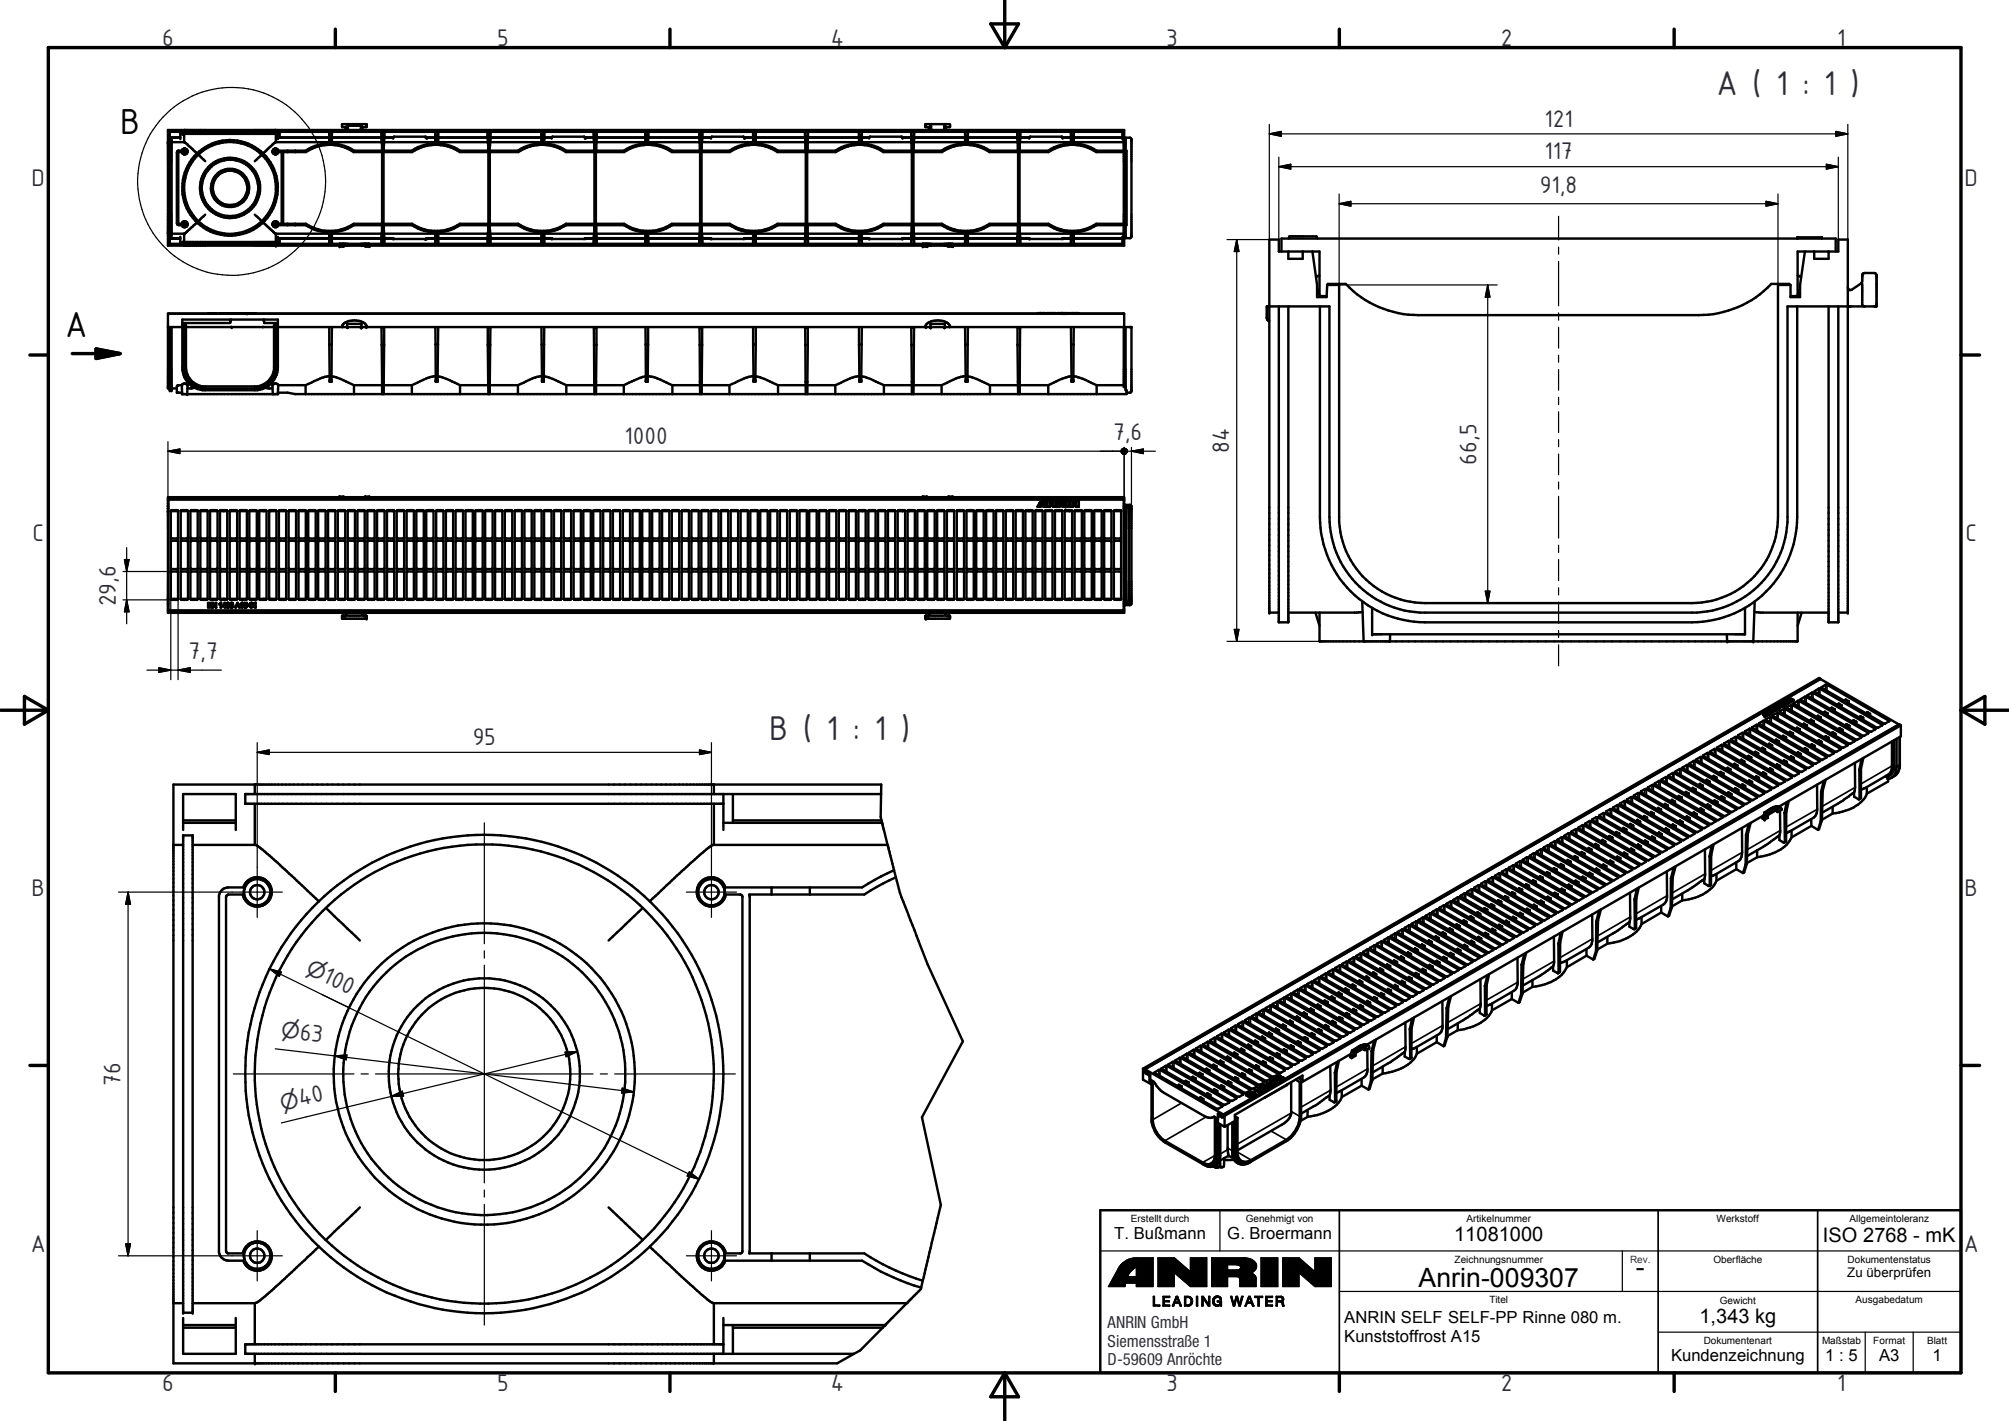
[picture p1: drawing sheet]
<svg xmlns="http://www.w3.org/2000/svg" width="420mm" height="297mm" viewBox="0 0 420 297" stroke-linecap="round" stroke-linejoin="round" font-family="sans-serif">
<defs><g id="words">
<g font-size="8.1">
<text x="25.1" y="28.1">B</text>
<text x="13.7" y="70.4">A</text>
</g>
<g font-size="7.7" fill="#262659">
<text x="359" y="19.8">A ( 1 : 1 )</text>
<text x="160.9" y="154.7">B ( 1 : 1 )</text>
</g>
<g font-size="5.6">
<text x="296.7" y="269">Anrin-009307</text>
<text x="342.1" y="266.7">-</text>
</g>
<g font-size="5.4" fill="#262659">
<text x="33.9" y="9.6">6</text>
<text x="104" y="9.6">5</text>
<text x="173.7" y="9.6">4</text>
<text x="243.9" y="9.6">3</text>
<text x="313.9" y="9.6">2</text>
<text x="384.2" y="9.6">1</text>
<text x="323" y="26.5">121</text>
<text x="323" y="33.3">117</text>
<text x="6.6" y="38.9">D</text>
<text x="322" y="40.3">91,8</text>
<text x="410.9" y="38.9">D</text>
<text x="130.6" y="92.8">1000</text>
<text x="232.8" y="92">7,6</text>
<text x="257" y="94.7" transform="rotate(-90 257 94.7)">84</text>
<text x="308.8" y="97.1" transform="rotate(-90 308.8 97.1)">66,5</text>
<text x="6.8" y="113.1">C</text>
<text x="411" y="113.1">C</text>
<text x="24.2" y="126.7" transform="rotate(-90 24.2 126.7)">29,6</text>
<text x="39.4" y="137.8">7,7</text>
<text x="98.9" y="155.7">95</text>
<text x="6.6" y="187.4">B</text>
<text x="410.9" y="187.4">B</text>
<text x="67.3" y="205.1" transform="rotate(26 67.3 205.1)">100</text>
<text x="62.6" y="217.3" transform="rotate(7 62.6 217.3)">63</text>
<text x="25.2" y="226.9" transform="rotate(-90 25.2 226.9)">76</text>
<text x="62.9" y="231.2" transform="rotate(-13 62.9 231.2)">40</text>
<text x="6.4" y="261.6">A</text>
<text x="410.7" y="261.6">A</text>
<text x="33.9" y="290.9">6</text>
<text x="104" y="290.9">5</text>
<text x="173.7" y="290.9">4</text>
<text x="243.9" y="290.9">3</text>
<text x="313.9" y="290.9">2</text>
<text x="384.2" y="290.9">1</text>
</g>
<g font-size="4.6" fill="#262659">
<text x="63.7" y="203.4" transform="rotate(26 63.7 203.4)">⌀</text>
<text x="58.7" y="216.9" transform="rotate(7 58.7 216.9)">⌀</text>
<text x="59" y="232.2" transform="rotate(-13 59 232.2)">⌀</text>
</g>
<g font-size="4.2">
<text x="304.2" y="259.5">11081000</text>
<text x="381.2" y="259.5">ISO 2768 - mK</text>
<text x="355.4" y="276.5">1,343 kg</text>
</g>
<g font-size="3.5">
<text x="233" y="259">T. Bußmann</text>
<text x="256.7" y="259">G. Broermann</text>
<text x="281.1" y="276.5">ANRIN SELF SELF-PP Rinne 080 m.</text>
<text x="281.1" y="280.6">Kunststoffrost A15</text>
<text x="349.5" y="284.5">Kundenzeichnung</text>
<text x="381.7" y="284.5">1 : 5</text>
<text x="393" y="284.5">A3</text>
<text x="404.1" y="284.5">1</text>
</g>
<g font-size="3.5" fill="#262659">
<text x="231.6" y="277.5">ANRIN GmbH</text>
<text x="231.6" y="281.5">Siemensstraße 1</text>
<text x="231.6" y="285.4">D-59609 Anröchte</text>
</g>
<text font-size="2.8" x="386.3" y="267">Zu überprüfen</text>
<g font-size="2.1">
<text x="236.5" y="255.5">Erstellt durch</text>
<text x="260.6" y="255.5">Genehmigt von</text>
<text x="306.7" y="255.5">Artikelnummer</text>
<text x="359" y="255.5">Werkstoff</text>
<text x="386.8" y="255.5">Allgemeintoleranz</text>
<text x="304.2" y="264">Zeichnungsnummer</text>
<text x="386.4" y="264">Dokumentenstatus</text>
<text x="358.3" y="264">Oberfläche</text>
<text x="311.5" y="272.5">Titel</text>
<text x="359.7" y="272.5">Gewicht</text>
<text x="388.1" y="272.5">Ausgabedatum</text>
<text x="356.3" y="281">Dokumentenart</text>
<text x="381.1" y="281">Maßstab</text>
<text x="391.8" y="281">Format</text>
<text x="403" y="281">Blatt</text>
</g>
<text font-size="2.1" fill="#262659" x="340.9" y="264">Rev.</text>
</g></defs>
<g fill="none" stroke="#000" stroke-width=".51">
<path d="M35.1 29.7h.4M35.5 29.1v-1.5h2.2v1.5M35.5 29.3h.4v20h-.4zM35.5 28.7h2.2M35.5 28.8h2.2M35.9 29.7h2.7M38 31.8l.3 .3M38 31.6l.1-.1h-.8l-.3 .4v14.8l.2 .3 .9 .1M38 31.5a.58 .58 0 0 1 1-.2 .58 .58 0 0 1-.2 1l-.5-.1-.3-.5M38.3 32.2a.61 .61 0 0 0 .9-.3 .61 .61 0 0 0-.3-.8 .61 .61 0 0 0-.9 .3v.4l-.7 .1v14.8l.7 .1M38.4 31.5l.4-.1 .1 .5-.3 .1-.2-.1zM38.5 27.2v.4"/>
<path d="M38.5 28v1.7M38.6 29.7l2.6 2.3M41.5 32.3l1.4 1.4M54.8 32.3l-1.5 1.4M57.6 29.7h11.3v.1M57.6 29.7l-2.6 2.3M57.7 27.2v.4M57.7 28v1.7M58.1 27.6v1.5M58.1 28h-20v-.4h196.6v1.5M58.1 28.8h10.8M58.2 31.5a.62 .62 0 0 0-1-.4 .62 .62 0 0 0 0 1.1 .62 .62 0 0 0 1-.4"/>
<path d="M58.5 28.7h10.4M58.5 27.6v1.2M59.2 31.8h4.8a8.8 8.8 0 0 1 9.9 0h6v15h-6a9.1 9.1 0 0 1-9.9 0h-4.8zM60.1 31.5v.3M61.8 31.5v.3M68.9 27.6v2.1M68.9 28.4h.5v-.8v2.1M68.9 28.4v1.6M69.3 28.4v1.6M69.3 30a9.2 9.2 0 0 0-5.4 1.5h-5.8l.1 .3 .7 .1v14.8l-.1 .1h-.6v.1M69.4 28.7h10.4M69.4 28.8h10.4"/>
<path d="M72.5 26l.1 .3M72.5 27.2l-.2-.6-.8-.1 .1-.5h5l.1 .5-.7 .1-.4 .4 .1 .2M72.6 27.2h-37.5v24.2h35.8M72.6 26.3h3M72.6 26.3l-.1 .1M72.7 26.3l.1 .9h2.6l.1-.9M72.7 27.1l-.1 .1M75.5 27.1l.1 .1M75.7 26l-.1 .4M76.7 26h.1M79.8 28.5v-.9v2.1M79.8 28.5h.5v.2"/>
<path d="M79.8 28.5l.1 .2M79.9 29.7l-10.6 .1M79.9 30v.1M79.9 28.7v2.8h-5.9l-1.9-1-1.3-.4-1.5-.1M79.9 28.7h.4M79.9 29.5h.4M80.2 31.8h6a8.9 8.9 0 0 1 10 0h5.9v15h-5.9a9.1 9.1 0 0 1-10 0h-6zM80.3 28.7v2.8h5.8a9.2 9.2 0 0 1 5.4-1.5M80.3 27.6v2.1M80.4 28.7h1.8l.2-.1h6.6l.2 .1M82.2 28.7l-1.9 .1M89.2 28.7h1.8"/>
<path d="M89.2 28.7l1.8 .1M91 29.7v-2.1l.1 .8h.5v-.8v2.1M91.1 28.4v1.6M91.1 29.7h-10.8v1M91.5 28.4v1.6M91.5 29.8l10.6-.1v1.8M91.6 28.7h10.4M91.6 28.8h10.4M102 27.6v1.1M102 28.7v.1M102 27.6v.9M102 28.8v.9"/>
<path d="M102 28.5h.5M102 28.5l.1 .2M102.1 28.7h.3M102.1 28.7v.8M102.1 29.5v2h-5.9l-1.9-1-1.3-.4-1.5-.1M102.1 29.5h.3M102.4 28.7v2.8h5.9a9.2 9.2 0 0 1 5.4-1.5M102.4 31.8h6a8.8 8.8 0 0 1 10 0h5.9v15h-5.9a9.1 9.1 0 0 1-10 0h-6zM102.5 28.5l.1-.9v2.1M102.5 28.5l-.1 .2M102.6 28.7h10.6M102.6 28.8h10.6"/>
<path d="M113.2 29.7v-2.1l.1 .8h.5v-.8v2.1M113.4 28.4v1.6M113.4 29.8l-.1-.1h-10.8l-.1 1M113.7 28.4v1.6M113.7 29.7h10.6v1.8M113.8 28.7l8.4-.1 .2 .1M115.3 28.7l-1.5 .1M122.3 28.7h1.9M122.4 28.7h.1M122.4 28.7l1.8 .1M124.2 28.7v.1M124.2 28.8v.9"/>
<path d="M124.2 28.5v-.9v1.1M124.2 28.5h.5M124.2 28.5l.1 .2M124.3 28.7h.4M124.3 28.7v.8M124.3 29.5v2h-5.9l-1.9-1-2.8-.5M124.3 29.5h.4M124.6 31.8h5.9a8.8 8.8 0 0 1 10 0h5.9v15h-5.9a9.1 9.1 0 0 1-10 0h-5.9zM124.7 28.7v2.8h5.8a9.2 9.2 0 0 1 10.1 0h5.8v-2M124.7 29.7h10.4M124.7 27.6v.9M124.7 29.7v-.9h10.3v.9"/>
<path d="M124.7 28.5v.2M124.8 28.7h10.1M124.8 27.6v1.2M134.9 27.6v1.2M135 27.6v.8M135.1 28.4v1.6M135.5 28.4v1.6M135.5 29.7h10.9M135.5 27.6v.8h-.5M135.5 28.8v.9M135.5 28.8h10.8M135.6 28.7h10.7"/>
<path d="M135.6 28.7l-.1 .1M135.6 27.6v1.1M146.3 27.6v1.1M146.3 28.7v.1M146.3 28.8v.9M146.3 27.6v.9M146.3 28.5h.5v.2M146.3 28.5l.1 .2M146.4 28.7h.4M146.4 28.7v.8M146.4 29.5h.4M146.7 31.8h5.9a8.8 8.8 0 0 1 10 0h5.9v15h-5.9a9.1 9.1 0 0 1-10 0h-5.9z"/>
<path d="M146.8 28.7v2.8h5.8a9.2 9.2 0 0 1 5.4-1.5M146.8 29.7h10.8M146.8 27.6v2.1M146.9 28.7l8.6-.1 .3 .2h1.7M146.9 28.8h-.1M148.6 28.7l-1.7 .1M148.6 28.7h.1M148.7 28.7h.1M155.6 28.7h1.9M157.5 27.6v2.1M157.5 28.4h.6M157.6 29.7v.1"/>
<path d="M157.6 28.4v1.6M158 28.4v1.6M158 29.8l10.5-.1v1.8M158.1 27.6v2.1M158.1 28.7h10.2M158.1 28.8h10.3M168.3 27.6v1.1M168.3 28.7l.1 .1M168.4 28.8v.9M168.4 27.6v.9M168.4 28.5h.5M168.4 28.5l.1 .2"/>
<path d="M168.5 28.7h.4M168.5 28.7v.8M168.5 29.5v2h-5.8l-1.9-1-1.4-.4-1.4-.1M168.5 29.5h.4M168.8 31.8h6a8.8 8.8 0 0 1 9.9 0h6v15h-6a9.1 9.1 0 0 1-9.9 0h-6zM168.9 28.7v2.8h5.8a9.4 9.4 0 0 1 5.4-1.5M168.9 29.7h10.8M168.9 27.6v.9M168.9 28.5v.2M169 27.6l-.1 2.1M169 28.7h10.7M169 28.8h10.7"/>
<path d="M179.7 27.6v2.1M179.7 28.4h.5v-.8v2.1M179.7 28.4v1.6M180.1 28.4v1.6M180.2 28.7h1.6M181.8 28.7l.1-.1 8.7 .1M181.8 28.7l-1.6 .1M188.8 28.7l1.8 .1M190.6 28.5v-.9v2.1M190.6 28.5h.5M190.6 28.5l.1 .2M190.7 29.7l-10.6 .1"/>
<path d="M190.7 30v.1M190.7 28.7v2.8h-5.8l-2-1-1.3-.4-1.5-.1M190.7 28.7h.4M190.7 29.5h.3M191 29.5v2h5.9a9.2 9.2 0 0 1 5.4-1.5M191 31.8h6a8.8 8.8 0 0 1 10 0h5.9v15h-5.9a9.1 9.1 0 0 1-10 0h-6zM191.1 28.7l-.1 .8M191.1 28.5l.1-.9v2.1M191.1 28.5v.2M191.2 28.7h10.6M191.2 28.8h10.6M194.5 26l.1 .2"/>
<path d="M194.5 27.2l.1-.2-.4-.4-.7-.1v-.4l.1-.1h5l.1 .1v.4l-.7 .1-.4 .4 .1 .2M194.6 26.2v.2M194.6 26.2l.1 .1M194.7 26.3v.1M194.7 27.1l-119.1 .1M194.7 26.4l.1 .7M197.5 26.3v.1M197.5 27.1l.1 .1h37.5v2.2M197.5 26.4l-.1 .8h-2.6l-.1-.1M197.6 26.3h.1M197.7 26l-.2 .3M197.7 26.2l-.1 .1"/>
<path d="M201.8 29.7v-2.1l.1 .8h.5v-.8v2.1M202 28.4v1.6M202 29.8l-10.9-.1-.1 1.4M202.3 28.4v1.6M202.3 29.7h10.6M202.4 28.7h10.4M202.4 28.8h10.4M212.8 27.6v1.1M212.8 28.7v.1M212.8 27.6v.9M212.8 28.8v.9M212.8 28.5h.5"/>
<path d="M212.8 28.5l.1 .2M212.9 28.7h.4M212.9 28.7v.8M212.9 29.5h.4M212.9 29.5v2h-5.9l-1.9-1-2.8-.5M213.2 31.8h6.1a8.9 8.9 0 0 1 10 0h6v15h-6a9.1 9.1 0 0 1-10 0h-6.1zM213.3 28.7v2.8h5.9a9.1 9.1 0 0 1 10.2 0h6.2v15.6h-6.2a9.3 9.3 0 0 1-10.2 0h-5.9v2.8M213.3 29.7h10.8v.3M213.3 28.5l.1-.9-.1 2.1M213.3 28.5v.2M213.4 28.7h1.9l.2-.1 8.5 .1M215.3 28.7l-2 .2"/>
<path d="M222.2 28.7l1.8 .1M224 29.7v-2.1v.8h.5l.1-.8v2.1M224.1 28.4v1.6M224.5 28.4l-.1 1.6M224.5 29.7h10.5M224.6 28.7h10.1M224.6 28.8h10.1M235 31.8v15M235.1 28.8h1.2l.3 .3v20.4l-.3 .3h-1.2M235.4 28.8v2.7M235.4 29.4h-.4v2.1M35.1 48.9h.4"/>
<path d="M35.5 49.5v1.5h2.2v-1.5M35.5 49.9h2.2M35.5 49.8h2.2M35.9 48.9h2.7M38 46.9a.59 .59 0 0 1 .7-.6 .59 .59 0 0 1 .5 .8 .59 .59 0 0 1-.8 .4l-.4-.4M38 46.9l.1 .2M38 46.7v.1M38.1 46.6a.58 .58 0 0 1 .6-.3 .58 .58 0 0 1 .4 .4 .56 .56 0 0 1-.4 .7 .56 .56 0 0 1-.7-.5M38.4 46.7a.31 .31 0 0 1 .5 0 .31 .31 0 0 1-.1 .5l-.4-.1zM38.5 48.9v1.7M38.5 51v.4M41.2 46.5l-2.6 2.4"/>
<path d="M42.9 44.9l-1.4 1.3M53.3 44.9l1.5 1.3M55 46.5l2.6 2.4M57.4 46.7a.31 .31 0 0 1 .4 0 .31 .31 0 0 1-.1 .5l-.3-.1zM57.7 48.9v1.7M57.7 51v.4M58.1 49.5v1.5M58.1 49.8h10.8M58.2 46.9l-.1 .2h5.8a8.8 8.8 0 0 0 5.4 1.5M58.2 46.8v-.1a.66 .66 0 0 0-.7-.4 .66 .66 0 0 0-.5 .6 .63 .63 0 0 0 .5 .6 .63 .63 0 0 0 .7-.4M58.5 49.9h10.4M58.5 49.8v1.2"/>
<path d="M60.1 46.8v.3M61.8 46.8v.3M68.9 48.9v2.1M68.9 48.6v1.6M68.9 48.7v.2h-11.3M69.3 48.6l2.8-.6 1.9-.9h5.9v2.8M69.3 48.6v1.6M69.3 48.8h.1M69.4 48.9h10.5M69.4 48.8v.1M69.4 49.9h10.4M69.4 48.9v2.1v-.8h-.5"/>
<path d="M69.4 49.8h10.4M70.9 51.4l.1 .1 .9-.1M71 51l-.1 .4M71.8 51l.1 .4M71.9 51.4h.1M71.9 51.4h4.4M76.4 51l-.1 .4M77.2 51v.5h-.8l-.1-.1M77.3 51.4h115.6M79.8 48.9v2.1v-1M79.9 48.4v.2M79.9 49.9l-.1 .1"/>
<path d="M79.9 49.9h.4M80.3 47.8v1.1h10.8M80.3 49.9v.1h-.5M80.3 48.9l.1 2.1M80.3 49.8h1.9v.1M80.4 49.9h1.8M82.2 49.9h7M89.2 49.9h1.8M91 48.9v2.1l.1-.8h.5v.8v-2.1M91 49.8h-1.8v.1M91.1 48.6v1.6M91.5 48.6a8.7 8.7 0 0 1-5.4-1.5h-5.8v2.8"/>
<path d="M91.5 48.6v1.6M91.5 48.8h.1M91.5 48.6l2.8-.6 1.9-.9h5.9v2.8M91.6 48.8v.1M91.6 49.9h10.4M91.6 49.8h10.4M102 49.9v1.1M102 48.9v.9M102 50v1M102 49.8v.1M102 50h.5M102.1 47.1v1.8h-10.5"/>
<path d="M102.1 49.9l-.1 .1M102.1 49.9h.3M102.4 47.8l.1 1.1h10.8l.1-.2M102.4 49.9l.1 .1M102.6 48.9v2.1l-.1-1M102.6 49.9h10.6M102.6 49.8h10.6M113.2 48.9v2.1l.1-.8h.5v.8v-2.1M113.4 48.6v1.6M113.7 48.6a8.8 8.8 0 0 1-5.4-1.5h-5.9v2.8M113.7 48.6v1.6M113.7 48.6l1.4-.2a7.6 7.6 0 0 0 3.3-1.3h5.9v2.8"/>
<path d="M113.8 49.9h1.6M113.8 49.8h1.5l.1 .1M115.4 49.9h6.9M122.3 49.9h1.9M124.2 49.9v1.1v-1M124.2 48.9v.9M124.2 49.8h-1.8l-.1 .1M124.2 49.8v.1M124.2 50h.5M124.3 47.1v1.8h-10.6M124.3 49.9l-.1 .1M124.3 49.9h.4"/>
<path d="M124.7 49.9v-2.8h5.8a9.4 9.4 0 0 0 10.1 0h5.8v2.8M124.7 48.9h10.4M124.7 49.9v.1M124.7 48.9v.9h10.3v-.9M124.7 50v1M124.8 49.9h10.1M124.8 49.8v1.2M134.9 49.8v1.2M135 50.2h.5v.8M135 50.2v.8M135.1 48.6v1.6M135.5 48.6v1.6"/>
<path d="M135.5 48.9h10.9M135.5 48.9v.9M135.5 49.8l.1 .1M135.5 49.8h10.8M135.6 49.9h10.7M135.6 49.9v1.1M146.3 49.9v1.1M146.3 48.9v.9M146.3 49.8v.1M146.3 50v1M146.4 49.9l-.1 .1M146.4 49.9h.4"/>
<path d="M146.8 48.9h10.8M146.8 49.9v.1h-.5M146.8 48.9l.1 2.1M146.8 49.8h1.9v.1M146.9 49.9h1.8M148.7 49.9h6.9M155.6 49.9h1.9M157.5 50.2h.6M157.5 49.8h-1.8l-.1 .1M157.6 48.8l-.1 2.2M157.6 48.6v1.6M157.6 48.8h.1"/>
<path d="M158 48.6l-2.1-.2a7.6 7.6 0 0 1-3.3-1.3h-5.8v2.8M158 48.6v1.6M158 48.8h.1M158 48.6l1.4-.2a8.2 8.2 0 0 0 3.3-1.3h5.8v2.8M158 48.8v.1M158.1 48.9v2.1M158.1 49.9h10.2M158.1 49.8h10.3M168.3 49.9v1.1M168.4 48.9v.9M168.4 49.8l-.1 .1M168.4 50v1"/>
<path d="M168.4 50h.5M168.5 47.1v1.8h-10.5M168.5 49.9l-.1 .1M168.5 49.9h.4M168.9 48.9h10.8M168.9 49.9v.1M168.9 48.9l.1 2.1M168.9 50v1M169 49.9h10.7M169 49.8h10.7M179.7 48.9v2.1M179.7 48.6v1.6"/>
<path d="M180.1 48.6l-2.1-.2a7.6 7.6 0 0 1-3.3-1.3h-5.8v2.8M180.1 48.6l1.5-.2a8.2 8.2 0 0 0 3.3-1.3h5.8v2.8M180.1 48.6v1.6M180.1 48.8h.1M180.2 48.9h10.5M180.2 48.8v.1M180.2 49.9h1.6M180.2 48.9v2.1v-.8h-.5M180.2 49.8h1.5l.1 .1M181.8 49.9h8.8M190.6 48.9v2.1v-1M190.6 49.8h-1.8l-.1 .2"/>
<path d="M190.6 50h.5M190.7 49.9h.4M190.7 49.9l-.1 .1M190.7 48.4v.2M191 47.5l.1 1.4h10.8M191.1 49.9v.1M191.2 48.9v2.1l-.1-1M191.2 49.9h10.6M191.2 49.8h10.6M193 51l-.1 .4M193.8 51v.5h-.8l-.1-.1M193.9 51.4h4.4"/>
<path d="M198.4 51v.5l.9-.1-.1-.4M201.8 48.9v2.1l.1-.8h.5v.8v-2.1M201.9 48.8v.1M202 48.6v1.6M202 48.8h-.1M202.3 48.6v1.6M202.3 48.9h10.6M202.3 48.6a8.8 8.8 0 0 1-5.4-1.5h-5.9l.1 2.8M202.3 48.6l1.4-.2a7.6 7.6 0 0 0 3.3-1.3h5.9v2.8M202.4 49.9h10.4M202.4 49.8h10.4M212.8 49.9v1.1"/>
<path d="M212.8 48.9v.9M212.8 50v1M212.8 50h.5M212.8 49.8v.1M212.9 49.9h.4M212.9 49.9l-.1 .1M213.3 49.9v.1M213.3 48.9l.1 .9M213.4 49.8v1.2l-.1-1M213.4 49.9h10.6M213.4 49.8h1.8l.1 .2M215.3 49.9h.1"/>
<path d="M222.2 49.9h.1M222.2 49.8h.1M222.2 49.8v.2M224 48.9v2.1v-.8h.5l.1 .8v-2.1M224 49.8h-1.7M224.1 48.6v.3h-10.8M224.1 48.6v1.6M224.5 48.6l-.1 1.6M224.5 48.9h10.5M224.6 49.9h10.1M224.6 49.8h10.1M234.7 49.5v1.5h-196.6v-.4h20"/>
<path d="M235 47.1v2h.4M235.1 49.1v2.3h-35.8M235.4 47.1v2.7M268 52.6v-2.7h115.9v2.7M269.4 52.6v1.5h3v-1.5M269.5 49.9l.2-.5h5.6l.2 .5M274.5 52.6l1 7v2.5h1.9l.2-2.5h2.5M276 57.6l-.8 .4M277.7 59.6v-.2h3.8a20.7 20.7 0 0 0 15.1 6.5h58.6a21 21 0 0 0 15.2-6.5h3.8v.2M280.1 59.4v49.7a18 18 0 0 0 18 17h55.8a18 18 0 0 0 17.9-18v-48.7M375.9 49.9v-.3h5.1v.3M376 57.6l.7 .4"/>
<path d="M377.5 52.6l-1 7v2.5h-2v-2.5h-2.7M379.4 52.6v1.5h3v-1.5M380.9 49.6v.3M389.2 59.2l.3-.4v-1.4l.2-.3h2.5l.3 .5v6.5h-18.7v45a20 20 0 0 1-18.9 19h-57.9a20.1 20.1 0 0 1-19-20v-44h-13v2.5l.2 .4 .3 .1M389.2 59.2l-1.9 1.4h-.5l-.3-.1-.1-.4M389.5 59.2v4.6l.3 .3M35.1 68.4h3.4v8.4a4.4 4.4 0 0 0 4.4 4.4h10.4a4.5 4.5 0 0 0 4.4-3.9v-8.9h178.9v13.4l-.3 .3h-.7M35.2 65.6h199.8M35.5 68.4v13.2h.4v-13.2M38.1 66.8h20v1.2h-.8v9.3a4.2 4.2 0 0 1-3.5 3.5h-11.4a4.1 4.1 0 0 1-3.5-4v-8.8h-.8zM38.1 68.4v8.9a4.8 4.8 0 0 0 4.3 4.3h11.4a4.8 4.8 0 0 0 4.3-4.8v-8.4M38.9 68.4h18.4"/>
<path d="M43.5 65.5h.1M44.3 65.5h.1M44.4 65.5h.1M44.6 65.5h.1M45.1 65.5h.1M45.2 65.5h.1M45.9 65.5h.1M46.1 65.5h.1M46.3 65.5h.1M46.6 65.5h.1M47 65.5h.1M47.1 65.5h.1"/>
<path d="M47.2 65.5h.1M47.4 65.5h.1M48 65.5h.1M48.1 65.5h.1M48.2 66.8l-.1 .7h-10M48.3 68.3l.1 .1M48.8 65.5h.1M49.2 65.5h.1M49.3 65.5h.1M49.5 65.5h.1M49.9 65.5h.1M50 65.5h.1"/>
<path d="M50.2 65.5h.1M50.3 65.5h.1M50.6 65.5h.1M50.7 65.5h.1M51 65.5h.1M51.6 65.5h.1M52.1 65.5h.1M52.7 65.5h.1M52.9 65.5h.1M53.5 65.5h.1M55.1 68.3l-.1 .1M55.2 66.8l.1 .7h2.8"/>
<path d="M68.9 72v7.8h.4l.1-7.8M68.9 68.4v3.6M68.9 72h.5M68.9 78.7a9 9 0 0 0-3.8 1.3l-1.2 .5M69.3 78.7l1.9 .5 2.8 1.3M69.4 68.4v3.6M71.6 68.4a1.1 1.1 0 0 1 1-1.2 3.4 3.4 0 0 1 4.1 .9v.3M72.6 68.4l.1-.7h2.8l.1 .7M79.8 68.5h.5M79.8 68.4v.1M79.8 68.5l.1 11.3M79.8 72.1h.5"/>
<path d="M79.9 79.8h.4M79.9 79.8v2.6M80.3 79.8v2.6M80.3 68.4v3.7M80.3 72.1v7.7M91 68.4l.1 3.6M91.1 72h.5M91.1 78.7a10.2 10.2 0 0 0-4.4 1.6l-.6 .2M91.5 78.7l1.9 .5 2.8 1.3M91.6 68.4l-.1 11.4h-.4v-7.8M102 68.5h.6M102 72.1h.5"/>
<path d="M102 68.4v3.7M102 72.1l.1 7.7M102.1 79.8h.3M102.1 79.8v2.6M102.4 79.8v2.6M102.5 72.1l-.1 7.7M102.6 68.4v.1M102.6 68.5l-.1 3.6M113.2 68.4l.1 3.6M113.3 72l.1 7.8h.3l.1-7.8M113.3 72h.5M113.4 78.7a8.5 8.5 0 0 0-3.9 1.3l-1.2 .5"/>
<path d="M113.7 78.7l1.9 .5 2.8 1.3M113.8 68.4v3.6M124.2 68.5h.5M124.2 68.4v.1M124.2 68.5v3.6M124.2 72.1h.5M124.2 72.1l.1 7.7M124.3 79.8h.4M124.3 79.8v2.6M124.7 79.8v2.6M124.7 68.4v3.7M124.7 72.1v7.7"/>
<path d="M135 68.4v3.6M135 72l.1 7.8h.4v-7.8M135 72h.5M135.1 78.7a11.9 11.9 0 0 0-4.1 1.6l-.5 .2M135.5 78.7a10.4 10.4 0 0 1 4.5 1.6l.6 .2M135.5 68.4v3.6M146.3 68.5h.5M146.3 68.4v.1M146.3 68.5v3.6M146.3 72.1h.5M146.3 72.1l.1 7.7M146.4 79.8h.4"/>
<path d="M146.4 79.8v2.6M146.8 79.8v2.6M146.8 68.4v3.7M146.8 72.1v7.7M157.5 72l.1 7.8h.4l.1-7.8M157.5 72h.6M157.5 68.4v3.6M157.6 78.7a9 9 0 0 0-3.9 1.3l-1.1 .5M158 78.7a16.7 16.7 0 0 1 4.7 1.8M158.1 68.4v3.6M168.4 68.5h.5M168.4 68.4v.1"/>
<path d="M168.4 68.5v3.6M168.4 72.1h.5M168.4 72.1l.1 7.7M168.5 79.8h.4M168.5 79.8v2.6M168.9 79.8v2.6M168.9 68.4v3.7M168.9 72.1v7.7M179.7 72v7.8h.4l.1-7.8M179.7 72h.5M179.7 68.4v3.6M179.7 78.7a9 9 0 0 0-3.8 1.3l-1.2 .5"/>
<path d="M180.1 78.7l1.9 .5 2.9 1.3M180.2 68.4v3.6M190.6 68.5h.6M190.6 68.4v.1M190.6 68.5l.1 11.3M190.6 72.1h.5M190.7 79.8h.4M190.7 79.8v2.6M191.1 79.8l-.1 2.6M191.1 72.1v7.7M191.2 68.4v.1M191.2 68.5l-.1 3.6"/>
<path d="M193.6 68.4a1.37 1.37 0 0 1 1.4-1.3 3.2 3.2 0 0 1 3.7 1v.3M194.6 68.4l.1-.7h2.8l.1 .7M197.5 68.3l.1 .1M201.8 68.4l.2 11.4h.3l.1-7.8M201.9 72h.5M202 78.7a9.7 9.7 0 0 0-4.5 1.6l-.6 .2M202.3 78.7l1.9 .5 2.8 1.3M202.4 68.4v3.6M212.8 68.4v3.7M212.8 68.5h.5M212.8 72.1h.5M212.8 72.1l.1 7.7"/>
<path d="M212.9 79.8h.4M212.9 79.8v2.6M213.3 79.8v2.6M213.3 72.1v7.7M213.3 68.4v.1M213.3 68.5v3.6M217 65.5h1.8M217.6 65.4h.1M218.3 65.4l-.1 .1M219 65.5h1.8M219.6 65.4v.1M220.2 65.4v.1"/>
<path d="M221 65.5h1.9M221.6 65.4v.1M222.2 65.4v.1M223 65.5h.6M223.8 65.5h1.8M224 68.4l.1 11.4h.3l.1-.4v-7.4M224 72h.5M224.1 78.7a14 14 0 0 0-4.9 1.8M224.4 65.4v.1M224.5 78.7a12.6 12.6 0 0 1 4.3 1.6l.6 .2M224.5 79.7l-.1 .1M224.6 68.4l-.1 3.6"/>
<path d="M225 65.4v.1M235 68.4v12.5h.4M267.5 64.1v66h1.9v-66M275.5 60.2l.5 1.4M276 64.1v44a22 22 0 0 0 22.1 22h55.8a22 22 0 0 0 22-22v-44M277.4 61.9h-1.4v-9.3h-8.5v-2.5h-2v78h2M374.5 61.9h1.5v-9.3h8.5v-2.5h1.9v78h-1.9M376.5 60.2l-.5 1.4M382.4 64.1v66h2.1v-66M392.5 63.6l-.4 .5M35.9 81.2h1.1M38 80.5h-.7l-.3 .2v1.4h1.1"/>
<path d="M38 82.1v.3h20.2v-.3M38.1 82.1l-.1-1.7a.68 .68 0 0 1 .7-.2 .68 .68 0 0 1 .5 .4l-.1 1.8M39.2 80.5v.1M40.7 81l-1.5 .2M55.5 81l1.5 .2M58.2 80.5l-.1 1.6h2l1.7 .3h173.8v-.8h-.2v-12.8h-.3v-3.2h-200v15.6h.4M58.2 80.5h5.7M58.2 80.5a.67 .67 0 0 0-.7-.3 .67 .67 0 0 0-.5 .4l.1 1.8M63.9 80.5v1.9M74 80.5h5.9M74 80.5v1.9M80.3 80.5h5.8"/>
<path d="M86.1 80.5v1.9M96.2 80.5h5.9M96.2 80.5v1.9M102.4 80.5h5.9M108.3 80.5v1.9M118.4 80.5h5.9M118.4 80.5v1.9M124.7 80.5h5.8M130.5 80.5v1.9M140.6 80.5h5.8M140.6 80.5v1.9M146.8 80.5h5.8"/>
<path d="M152.6 80.5v1.9M162.7 80.5h5.8M162.7 80.5v1.9M168.9 80.5h5.8M174.7 80.5v1.9M184.9 80.5h5.8M184.9 80.5v1.9M191 80.5h5.9M196.9 80.5v1.9M207 80.5h5.9M207 80.5v1.9M213.3 80.5h5.9"/>
<path d="M219.2 80.5v1.9M229.4 80.5h5.6M229.4 80.5v1.9M35.1 103.9h200v24.2h-200zM35.1 106.8h.1M35.1 106.3h.1M35.1 105.9h.1M35.1 105.7h.1M35.1 105.3h.1M35.1 104.3h200M35.1 104.7h.1M35.2 104.4h199.8v23.2h-199.8z"/>
<path d="M35.7 113.2l.2-.2h1.2l.1 .2M35.7 106.8h1.5M35.7 106.8l.2-.2 1.3 .1v18.6l-.1 .1h-1.2l-.2-.2M35.7 112.4l.2 .2h1.2l.1-.2M35.7 118.8l.2 .2h1.2l.1-.2M35.7 119.6l.2-.1h1.2l.1 .1M35.7 106.8v18.4M37.8 106.8h1.5M37.8 112.4l.2 .2h1.1l.2-.2M37.8 113.2l.2-.2h1.1l.2 .2M37.8 118.8l.2 .2h1.1l.2-.2M37.8 119.6l.2-.1h1.1l.2 .1"/>
<path d="M39.3 106.8l-.2-.2-1.3 .1v18.6l.2 .1h1.1l.2-.2M39.3 106.8v18.4M39.8 106.8l.2-.2 1.3 .1v18.6l-.1 .1h-1.2l-.2-.2M39.8 106.8h1.5M39.8 112.4l.2 .2h1.2l.1-.2M39.8 106.8v18.4M39.8 113.2l.2-.2h1.2l.1 .2M39.8 118.8l.2 .2h1.2l.1-.2M39.8 119.6l.2-.1h1.2l.1 .1M41.9 106.8h1.5M41.9 106.8l.2-.2h1.1l.2 .2M41.9 106.8v18.4"/>
<path d="M41.9 112.4l.2 .2h1.2l.1-.2M41.9 113.2l.2-.2h1.2l.1 .2M41.9 118.8l.2 .2h1.2l.1-.2M41.9 119.6l.2-.1h1.2l.1 .1M43.4 106.8v18.4M43.9 106.8h1.6M43.9 106.8l.2-.2h1.2l.2 .2M43.9 106.8v18.4M43.9 112.4l.2 .2h1.2l.2-.2M43.9 113.2l.2-.2h1.2l.2 .2M43.9 118.8l.2 .2h1.2l.2-.2M43.9 119.6l.2-.1h1.2l.2 .1"/>
<path d="M45.5 106.8v18.4M46 106.8h1.5M46 106.7h1.5v18.6l-.2 .1h-1.1l-.2-.1zM46 112.4l.2 .2h1.2l.1-.2M46 113.2l.2-.2h1.2l.1 .2M46 118.8l.2 .2h1.2l.1-.2M46 119.6l.2-.1h1.2l.1 .1M46.8 106.6v.2M48 106.8v18.4M48 106.8h1.6M48 106.8l.2-.2h1.2l.2 .2M48 112.4l.2 .2h1.2l.2-.2"/>
<path d="M48 113.2l.2-.2h1.2l.2 .2M48 118.8l.2 .2h1.2l.2-.2M48 119.6l.2-.1h1.2l.2 .1M48.2 106.6v.2M49.6 106.8v18.4M50.1 106.7h1.5v18.6l-.1 .1h-1.2l-.2-.1zM50.1 106.8h1.5M50.1 112.4l.2 .2h1.2l.1-.2M50.1 113.2l.2-.2h1.2l.1 .2M50.1 118.8l.2 .2h1.2l.1-.2M50.1 119.6l.2-.1h1.2l.1 .1M52.1 106.8h1.6"/>
<path d="M52.1 106.8l.3-.2h1.1l.2 .2M52.1 106.8v18.4M52.1 112.4l.3 .2h1.1l.2-.2M52.1 113.2l.3-.2h1.1l.2 .2M52.1 118.8l.3 .2h1.1l.2-.2M52.1 119.6l.3-.1h1.1l.2 .1M53.7 106.8v18.4M54.2 106.8h1.5M54.2 106.8l.2-.2h1.2l.1 .2M54.2 106.8v18.4M54.2 112.4l.2 .2h1.2l.1-.2M54.2 113.2l.2-.2h1.2l.1 .2"/>
<path d="M54.2 118.8l.2 .2h1.2l.1-.2M54.2 119.6l.2-.1h1.2l.1 .1M55.2 106.6v.2M55.7 106.8v18.4M56.3 106.8h1.5M56.3 112.4l.2 .2h1.1l.2-.2M56.3 113.2l.2-.2h1.1l.2 .2M56.3 118.8l.2 .2h1.1l.2-.2M56.3 119.6l.2-.1h1.1l.2 .1M56.6 106.6v.2M57.8 106.8l-.2-.2-1.3 .1v18.6l.2 .1h1.1l.2-.2M57.8 106.8v18.4"/>
<path d="M58.3 106.8h1.5M58.3 106.8l.2-.2 1.3 .1v18.6l-.2 .1h-1.1l-.2-.2M58.3 106.8v18.4M58.3 112.4l.2 .2h1.2l.1-.2M58.3 113.2l.2-.2h1.2l.1 .2M58.3 118.8l.2 .2h1.2l.1-.2M58.3 119.6l.2-.1h1.2l.1 .1M60.4 106.8h1.5M60.4 106.8l.2-.2h1.1l.2 .2M60.4 106.8v18.4M60.4 112.4l.1 .2h1.3l.1-.2M60.4 113.2l.1-.2h1.3l.1 .2"/>
<path d="M60.4 118.8l.1 .2h1.3l.1-.2M60.4 119.6l.1-.1h1.3l.1 .1M61.9 106.8v18.4M62.4 106.8h1.6M62.4 106.7h1.6v18.6l-.2 .1h-1.2l-.2-.1zM62.4 112.4l.2 .2h1.2l.2-.2M62.4 113.2l.2-.2h1.2l.2 .2M62.4 118.8l.2 .2h1.2l.2-.2M62.4 119.6l.2-.1h1.2l.2 .1M64.5 106.8h1.5M64.5 106.8l.2-.2h1.1l.2 .2M64.5 106.8v18.4"/>
<path d="M64.5 112.4l.2 .2h1.2l.1-.2M64.5 113.2l.2-.2h1.2l.1 .2M64.5 118.8l.2 .2h1.2l.1-.2M64.5 119.6l.2-.1h1.2l.1 .1M66 106.8v18.4M66.5 106.8h1.6M66.5 106.8l.2-.2h1.2l.2 .2M66.5 106.8v18.4M66.5 112.4l.2 .2h1.2l.2-.2M66.5 113.2l.2-.2h1.2l.2 .2M66.5 118.8l.2 .2h1.2l.2-.2M66.5 119.6l.2-.1h1.2l.2 .1"/>
<path d="M68.1 106.8v18.4M68.6 106.8h1.5M68.6 106.7h1.5v18.6l-.2 .1h-1.1l-.2-.1zM68.6 112.4l.2 .2h1.2l.1-.2M68.6 113.2l.2-.2h1.2l.1 .2M68.6 118.8l.2 .2h1.2l.1-.2M68.6 119.6l.2-.1h1.2l.1 .1M70.6 106.8h1.6M70.6 119.6l.2-.1h1.2l.2 .1M70.6 106.8l.3-.2h1.1l.2 .2M70.6 106.8v18.4M70.6 112.4l.2 .2h1.2l.2-.2"/>
<path d="M70.6 113.2l.2-.2h1.2l.2 .2M70.6 118.8l.2 .2h1.2l.2-.2M70.9 103.9l.1-.1h.8l.1 .1M72.2 106.8v18.4M72.7 106.8h1.5M72.7 112.4l.2 .2h1.2l.1-.2M72.7 113.2l.2-.2h1.2l.1 .2M72.7 118.8l.2 .2h1.2l.1-.2M72.7 119.6l.2-.1h1.2l.1 .1M74.2 106.8l-.1-.2-1.4 .1v18.6l.2 .1h1.2l.1-.2M74.2 106.8v18.4M74.7 106.8h1.6"/>
<path d="M74.7 106.8l.3-.2 1.3 .1v18.6l-.2 .1h-1.1l-.3-.2M74.7 112.4l.3 .2h1.1l.2-.2M74.7 106.8v18.4M74.7 113.2l.3-.2h1.1l.2 .2M74.7 118.8l.3 .2h1.1l.2-.2M74.7 119.6l.3-.1h1.1l.2 .1M76.3 103.9l.1-.1h.8l.1 .1M76.8 106.8h1.5M76.8 106.8l.2-.2h1.1l.2 .2M76.8 106.8v18.4M76.8 112.4l.2 .2h1.2l.1-.2M76.8 113.2l.2-.2h1.2l.1 .2"/>
<path d="M76.8 118.8l.2 .2h1.2l.1-.2M76.8 119.6l.2-.1h1.2l.1 .1M78.3 106.8v18.4M78.9 106.8h1.5M78.9 106.8l.2-.2h1.1l.2 .2M78.9 106.8v18.4M78.9 112.4l.1 .2h1.2l.2-.2M78.9 113.2l.1-.2h1.2l.2 .2M78.9 118.8l.1 .2h1.2l.2-.2M78.9 119.6l.1-.1h1.2l.2 .1M80.4 106.8v18.4M80.9 106.8h1.6"/>
<path d="M80.9 106.7h1.6v18.6l-.3 .1h-1.1l-.2-.1zM80.9 112.4l.2 .2h1.2l.2-.2M80.9 113.2l.2-.2h1.2l.2 .2M80.9 118.8l.2 .2h1.2l.2-.2M80.9 119.6l.2-.1h1.2l.2 .1M82.2 106.6v.2M83 112.4l.1 .2h1.3l.1-.2M83 106.8h1.5M83 106.8l.2-.2h1.1l.2 .2M83 106.8v18.4M83 113.2l.1-.2h1.3l.1 .2M83 118.8l.1 .2h1.3l.1-.2"/>
<path d="M83 119.6l.1-.1h1.3l.1 .1M84.5 106.8v18.4M85 106.8h1.6M85 106.7h1.6v18.6l-.2 .1h-1.2l-.2-.1zM85 112.4l.2 .2h1.2l.2-.2M85 113.2l.2-.2h1.2l.2 .2M85 118.8l.2 .2h1.2l.2-.2M85 119.6l.2-.1h1.2l.2 .1M87.1 106.8h1.5M87.1 106.8l.2-.2h1.1l.2 .2M87.1 106.8v18.4M87.1 112.4l.2 .2h1.2l.1-.2"/>
<path d="M87.1 113.2l.2-.2h1.2l.1 .2M87.1 118.8l.2 .2h1.2l.1-.2M87.1 119.6l.2-.1h1.2l.1 .1M88.6 106.8v18.4M89.1 106.8h1.6M89.1 106.8v18.4M89.1 112.4l.2 .2h1.2l.2-.2M89.1 113.2l.2-.2h1.2l.2 .2M89.1 118.8l.2 .2h1.2l.2-.2M89.1 119.6l.2-.1h1.2l.2 .1M89.2 106.7v.1M90.6 106.7v.1"/>
<path d="M90.6 106.7l-1.2-.1-.3 .2M90.6 106.7l.1 .1M90.7 106.8v18.4M91.2 106.8h1.5M91.2 112.4l.2 .2h1.1l.2-.2M91.2 113.2l.2-.2h1.1l.2 .2M91.2 118.8l.2 .2h1.1l.2-.2M91.2 119.6l.2-.1h1.1l.2 .1M92.7 106.8l-.2-.2-1.3 .1v18.6l.2 .1h1.1l.2-.2M92.7 106.8v18.4M93.2 106.8h1.6M93.2 106.8l.2-.2 1.4 .1v18.6l-.2 .1h-1.2l-.2-.2"/>
<path d="M93.2 106.8v18.4M93.2 112.4l.2 .2h1.2l.2-.2M93.2 113.2l.2-.2h1.2l.2 .2M93.2 118.8l.2 .2h1.2l.2-.2M93.2 119.6l.2-.1h1.2l.2 .1M95.3 106.8h1.5M95.3 106.8l.2-.2h1.1l.2 .2M95.3 106.8v18.4M95.3 112.4l.2 .2h1.2l.1-.2M95.3 113.2l.2-.2h1.2l.1 .2M95.3 118.8l.2 .2h1.2l.1-.2M95.3 119.6l.2-.1h1.2l.1 .1"/>
<path d="M96.8 106.8v18.4M97.4 106.8h1.5M97.4 106.7h1.5v18.6l-.2 .1h-1.1l-.2-.1zM97.4 112.4l.1 .2h1.2l.2-.2M97.4 113.2l.1-.2h1.2l.2 .2M97.4 118.8l.1 .2h1.2l.2-.2M97.4 119.6l.1-.1h1.2l.2 .1M99.4 106.8h1.6M99.4 106.8l.2-.2h1.1l.3 .2M99.4 106.8v18.4M99.4 112.4l.2 .2h1.2l.2-.2M99.4 113.2l.2-.2h1.2l.2 .2"/>
<path d="M99.4 118.8l.2 .2h1.2l.2-.2M99.4 119.6l.2-.1h1.2l.2 .1M101 106.8v18.4M101.5 106.8h1.5M101.5 106.8l.2-.2h1.1l.2 .2M101.5 106.8v18.4M101.5 112.4l.1 .2h1.2l.2-.2M101.5 113.2l.1-.2h1.2l.2 .2M101.5 118.8l.1 .2h1.2l.2-.2M101.5 119.6l.1-.1h1.2l.2 .1M103 106.8v18.4M103.5 106.8h1.6"/>
<path d="M103.5 106.7h1.6v18.6l-.3 .1h-1.1l-.2-.1zM103.5 112.4l.2 .2h1.2l.2-.2M103.5 113.2l.2-.2h1.2l.2 .2M103.5 118.8l.2 .2h1.2l.2-.2M103.5 119.6l.2-.1h1.2l.2 .1M105.6 106.8h1.5M105.6 106.8l.2-.2h1.1l.2 .2M105.6 106.8v18.4M105.6 112.4l.1 .2h1.3l.1-.2M105.6 113.2l.1-.2h1.3l.1 .2M105.6 118.8l.1 .2h1.3l.1-.2M105.6 119.6l.1-.1h1.3l.1 .1"/>
<path d="M107.1 106.8v18.4M107.6 106.8h1.6M107.6 112.4l.2 .2h1.2l.2-.2M107.6 113.2l.2-.2h1.2l.2 .2M107.6 118.8l.2 .2h1.2l.2-.2M107.6 119.6l.2-.1h1.2l.2 .1M109 106.6v.1M109 106.6l-1.4 .1v18.6l.3 .1h1.1l.2-.2M109 106.7l.2 .1M109.2 106.8v18.4M109.7 106.8h1.5M109.7 106.8l.2-.2 1.3 .1v18.6l-.2 .1h-1.1l-.2-.2"/>
<path d="M109.7 112.4l.2 .2h1.1l.2-.2M109.7 106.8v18.4M109.7 113.2l.2-.2h1.1l.2 .2M109.7 118.8l.2 .2h1.1l.2-.2M109.7 119.6l.2-.1h1.1l.2 .1M111.7 106.8h1.6M111.7 106.8l.2-.2h1.2l.2 .2M111.7 106.8v18.4M111.7 112.4l.2 .2h1.2l.2-.2M111.7 113.2l.2-.2h1.2l.2 .2M111.7 118.8l.2 .2h1.2l.2-.2M111.7 119.6l.2-.1h1.2l.2 .1"/>
<path d="M113.3 106.8v18.4M113.8 106.8h1.5M113.8 106.8l.2-.2h1.1l.2 .2M113.8 106.8v18.4M113.8 112.4l.1 .2h1.2l.2-.2M113.8 113.2l.1-.2h1.2l.2 .2M113.8 118.8l.1 .2h1.2l.2-.2M113.8 119.6l.1-.1h1.2l.2 .1M115.3 106.8v18.4M115.9 106.8h1.5M115.9 106.7h1.5v18.6l-.2 .1h-1.2l-.1-.1zM115.9 112.4l.1 .2h1.2l.2-.2"/>
<path d="M115.9 113.2l.1-.2h1.2l.2 .2M115.9 118.8l.1 .2h1.2l.2-.2M115.9 119.6l.1-.1h1.2l.2 .1M117.9 106.8h1.6M117.9 106.8l.2-.2h1.1l.3 .2M117.9 106.8v18.4M117.9 112.4l.2 .2h1.2l.2-.2M117.9 113.2l.2-.2h1.2l.2 .2M117.9 118.8l.2 .2h1.2l.2-.2M117.9 119.6l.2-.1h1.2l.2 .1M119.5 106.8v18.4M120 106.8h1.5"/>
<path d="M120 106.7h1.5v18.6l-.2 .1h-1.1l-.2-.1zM120 112.4l.1 .2h1.2l.2-.2M120 113.2l.1-.2h1.2l.2 .2M120 118.8l.1 .2h1.2l.2-.2M120 119.6l.1-.1h1.2l.2 .1M122 106.8h1.6M122 106.8l.2-.2h1.1l.3 .2M122 106.8v18.4M122 112.4l.2 .2h1.2l.2-.2M122 113.2l.2-.2h1.2l.2 .2M122 118.8l.2 .2h1.2l.2-.2M122 119.6l.2-.1h1.2l.2 .1"/>
<path d="M123.6 106.8v18.4M124.1 106.8h1.5M124.1 106.8l.2-.2h1.1l.2 .2M124.1 106.8v18.4M124.1 112.4l.1 .2h1.2l.2-.2M124.1 113.2l.1-.2h1.2l.2 .2M124.1 118.8l.1 .2h1.2l.2-.2M124.1 119.6l.1-.1h1.2l.2 .1M125.6 106.8v18.4M126.1 119.6l.2-.1h1.2l.2 .1M126.1 106.8h1.6M126.1 112.4l.2 .2h1.2l.2-.2"/>
<path d="M126.1 113.2l.2-.2h1.2l.2 .2M126.1 118.8l.2 .2h1.2l.2-.2M127.7 106.8l-.2-.2-1.4 .1v18.6l.2 .1h1.2l.2-.2M127.7 106.8v18.4M128.2 119.6l.1-.1h1.2l.2 .1M128.2 106.8h1.5M128.2 106.8l.1-.2 1.4 .1v18.6l-.2 .1h-1.2l-.1-.2M128.2 112.4l.1 .2h1.2l.2-.2M128.2 106.8v18.4M128.2 113.2l.1-.2h1.2l.2 .2M128.2 118.8l.1 .2h1.2l.2-.2M130.2 106.8h1.6"/>
<path d="M130.2 112.4l.2 .2h1.2l.2-.2M130.2 113.2l.2-.2h1.2l.2 .2M130.2 118.8l.2 .2h1.2l.2-.2M130.2 119.6l.2-.1h1.2l.2 .1M131.8 106.8l-.2-.2-1.4 .1v18.6l.2 .1h1.2l.2-.2M131.8 106.8v18.4M132.3 106.8h1.5M132.3 106.7h1.5v18.6l-.2 .1h-1.1l-.2-.1zM132.3 112.4l.1 .2h1.2l.2-.2M132.3 113.2l.1-.2h1.2l.2 .2M132.3 118.8l.1 .2h1.2l.2-.2M132.3 119.6l.1-.1h1.2l.2 .1"/>
<path d="M134.3 106.8h1.6M134.3 106.8l.2-.2h1.2l.2 .2M134.3 106.8v18.4M134.3 112.4l.2 .2h1.2l.2-.2M134.3 113.2l.2-.2h1.2l.2 .2M134.3 118.8l.2 .2h1.2l.2-.2M134.3 119.6l.2-.1h1.2l.2 .1M135.9 106.8v18.4M136.4 106.8h1.6M136.4 106.8l.2-.2h1.1l.3 .2M136.4 112.4l.2 .2h1.1l.3-.2M136.4 106.8v18.4"/>
<path d="M136.4 113.2l.2-.2h1.1l.3 .2M136.4 118.8l.2 .2h1.1l.3-.2M136.4 119.6l.2-.1h1.1l.3 .1M138 106.8v18.4M138.5 118.8l.1 .2h1.2l.2-.2M138.5 106.8h1.5M138.5 106.7h1.5v18.6l-.2 .1h-1.2l-.1-.1zM138.5 112.4l.1 .2h1.2l.2-.2M138.5 113.2l.1-.2h1.2l.2 .2M138.5 119.6l.1-.1h1.2l.2 .1M140.5 106.8h1.6M140.5 106.8l.2-.2h1.1l.3 .2"/>
<path d="M140.5 106.8v18.4M140.5 112.4l.2 .2h1.2l.2-.2M140.5 113.2l.2-.2h1.2l.2 .2M140.5 118.8l.2 .2h1.2l.2-.2M140.5 119.6l.2-.1h1.2l.2 .1M142.1 106.8v18.4M142.6 106.8h1.5M142.6 112.4l.1 .2h1.2l.2-.2M142.6 113.2l.1-.2h1.2l.2 .2M142.6 118.8l.1 .2h1.2l.2-.2M142.6 119.6l.1-.1h1.2l.2 .1M144.1 106.8l-.2-.2-1.3 .1v18.6l.2 .1h1.1l.2-.2"/>
<path d="M144.1 106.8v18.4M144.6 106.8h1.5M144.6 106.8l.2-.2 1.3 .1v18.6l-.1 .1h-1.2l-.2-.2M144.6 106.8v18.4M144.6 112.4l.2 .2h1.2l.1-.2M144.6 113.2l.2-.2h1.2l.1 .2M144.6 118.8l.2 .2h1.2l.1-.2M144.6 119.6l.2-.1h1.2l.1 .1M146.7 106.8h1.5M146.7 106.8l.1-.2h1.2l.2 .2M146.7 106.8v18.4M146.7 112.4l.1 .2h1.2l.2-.2"/>
<path d="M146.7 113.2l.1-.2h1.2l.2 .2M146.7 118.8l.1 .2h1.2l.2-.2M146.7 119.6l.1-.1h1.2l.2 .1M148.2 106.8v18.4M148.7 106.8v18.4M148.7 106.8h1.6M148.7 106.8l.2-.2h1.2l.2 .2M148.7 112.4l.2 .2h1.2l.2-.2M148.7 113.2l.2-.2h1.2l.2 .2M148.7 118.8l.2 .2h1.2l.2-.2M148.7 119.6l.2-.1h1.2l.2 .1M150.3 106.8v18.4"/>
<path d="M150.8 106.8h1.5M150.8 106.7h1.5v18.6l-.2 .1h-1.2l-.1-.1zM150.8 112.4l.1 .2h1.2l.2-.2M150.8 113.2l.1-.2h1.2l.2 .2M150.8 118.8l.1 .2h1.2l.2-.2M150.8 119.6l.1-.1h1.2l.2 .1M152.8 106.8h1.6M152.8 106.8l.2-.2h1.2l.2 .2M152.8 106.8v18.4M152.8 112.4l.2 .2h1.2l.2-.2M152.8 113.2l.2-.2h1.2l.2 .2M152.8 118.8l.2 .2h1.2l.2-.2"/>
<path d="M152.8 119.6l.2-.1h1.2l.2 .1M154.4 106.8v18.4M154.9 106.8h1.5M154.9 106.7h1.5v18.6l-.2 .1h-1.1l-.2-.1zM154.9 112.4l.2 .2h1.1l.2-.2M154.9 113.2l.2-.2h1.1l.2 .2M154.9 118.8l.2 .2h1.1l.2-.2M154.9 119.6l.2-.1h1.1l.2 .1M156.9 106.8h1.6M156.9 106.8l.2-.2h1.2l.2 .2M156.9 106.8v18.4M156.9 112.4l.2 .2h1.2l.2-.2"/>
<path d="M156.9 113.2l.2-.2h1.2l.2 .2M156.9 118.8l.2 .2h1.2l.2-.2M156.9 119.6l.2-.1h1.2l.2 .1M158.5 106.8v18.4M159 106.8h1.6M159 106.8l.2-.2h1.1l.3 .2M159 106.8v18.4M159 112.4l.2 .2h1.1l.3-.2M159 113.2l.2-.2h1.1l.3 .2M159 118.8l.2 .2h1.1l.3-.2M159 119.6l.2-.1h1.1l.3 .1M160.6 106.8v18.4"/>
<path d="M161.1 119.6l.1-.1h1.2l.2 .1M161.1 106.8h1.5M161.1 112.4l.1 .2h1.2l.2-.2M161.1 113.2l.1-.2h1.2l.2 .2M161.1 118.8l.1 .2h1.2l.2-.2M162.6 106.8l-.2-.2-1.3 .1v18.6l.1 .1h1.2l.2-.2M162.6 106.8v18.4M163.1 106.8h1.5M163.1 106.8l.2-.2 1.3 .1v18.6l-.2 .1h-1.1l-.2-.2M163.1 112.4l.2 .2h1.2l.1-.2M163.1 106.8v18.4M163.1 113.2l.2-.2h1.2l.1 .2"/>
<path d="M163.1 118.8l.2 .2h1.2l.1-.2M163.1 119.6l.2-.1h1.2l.1 .1M165.2 106.8h1.5M165.2 112.4l.1 .2h1.2l.2-.2M165.2 113.2l.1-.2h1.2l.2 .2M165.2 118.8l.1 .2h1.2l.2-.2M165.2 119.6l.1-.1h1.2l.2 .1M166.7 106.8l-.2-.2-1.3 .1v18.6l.1 .1h1.2l.2-.2M166.7 106.8v18.4M167.2 106.8h1.5M167.2 106.7h1.5v18.6l-.1 .1h-1.2l-.2-.1zM167.2 112.4l.2 .2h1.2l.1-.2"/>
<path d="M167.2 113.2l.2-.2h1.2l.1 .2M167.2 118.8l.2 .2h1.2l.1-.2M167.2 119.6l.2-.1h1.2l.1 .1M169.2 106.8h1.6M169.2 106.8l.2-.2h1.2l.2 .2M169.2 106.8v18.4M169.2 112.4l.2 .2h1.2l.2-.2M169.2 113.2l.2-.2h1.2l.2 .2M169.2 118.8l.2 .2h1.2l.2-.2M169.2 119.6l.2-.1h1.2l.2 .1M170.8 106.8v18.4M171.3 106.8h1.6"/>
<path d="M171.3 106.8l.2-.2h1.2l.2 .2M171.3 106.8v18.4M171.3 112.4l.2 .2h1.2l.2-.2M171.3 113.2l.2-.2h1.2l.2 .2M171.3 118.8l.2 .2h1.2l.2-.2M171.3 119.6l.2-.1h1.2l.2 .1M172.9 106.8v18.4M173.4 106.8h1.5M173.4 106.7h1.5v18.6l-.2 .1h-1.1l-.2-.1zM173.4 112.4l.2 .2h1.1l.2-.2M173.4 113.2l.2-.2h1.1l.2 .2M173.4 118.8l.2 .2h1.1l.2-.2"/>
<path d="M173.4 119.6l.2-.1h1.1l.2 .1M175.4 106.8h1.6M175.4 106.8l.2-.2h1.2l.2 .2M175.4 112.4l.2 .2h1.2l.2-.2M175.4 106.8v18.4M175.4 113.2l.2-.2h1.2l.2 .2M175.4 118.8l.2 .2h1.2l.2-.2M175.4 119.6l.2-.1h1.2l.2 .1M177 106.8v18.4M177.5 106.8h1.5M177.5 112.4l.2 .2h1.1l.2-.2M177.5 113.2l.2-.2h1.1l.2 .2"/>
<path d="M177.5 118.8l.2 .2h1.1l.2-.2M177.5 119.6l.2-.1h1.1l.2 .1M179 106.8l-.2-.2-1.3 .1v18.6l.2 .1h1.1l.2-.2M179 106.8v18.4M179.5 118.8l.2 .2h1.2l.1-.2M179.5 106.8h1.5M179.5 106.8l.2-.2 1.3 .1v18.6l-.1 .1h-1.2l-.2-.2M179.5 112.4l.2 .2h1.2l.1-.2M179.5 106.8v18.4M179.5 113.2l.2-.2h1.2l.1 .2M179.5 119.6l.2-.1h1.2l.1 .1M180.4 106.6v.2"/>
<path d="M181.6 106.8h1.5M181.6 106.8v18.4M181.6 112.4l.2 .2h1.2l.1-.2M181.6 113.2l.2-.2h1.2l.1 .2M181.6 118.8l.2 .2h1.2l.1-.2M181.6 119.6l.2-.1h1.2l.1 .1M181.8 106.6v.2M181.8 106.6l-.2 .2M181.8 106.6h1.1l.2 .2M183.1 106.8v18.4M183.6 106.8h1.6M183.6 106.8l.2-.2h1.2l.2 .2"/>
<path d="M183.6 106.8v18.4M183.6 112.4l.2 .2h1.2l.2-.2M183.6 113.2l.2-.2h1.2l.2 .2M183.6 118.8l.2 .2h1.2l.2-.2M183.6 119.6l.2-.1h1.2l.2 .1M185.2 106.8v18.4M185.7 106.7h1.5v18.6l-.2 .1h-1.1l-.2-.1zM185.7 106.8h1.5M185.7 112.4l.2 .2h1.2l.1-.2M185.7 113.2l.2-.2h1.2l.1 .2M185.7 118.8l.2 .2h1.2l.1-.2M185.7 119.6l.2-.1h1.2l.1 .1"/>
<path d="M187.7 106.8h1.6M187.7 106.8l.2-.2h1.2l.2 .2M187.7 106.8v18.4M187.7 112.4l.2 .2h1.2l.2-.2M187.7 113.2l.2-.2h1.2l.2 .2M187.7 118.8l.2 .2h1.2l.2-.2M187.7 119.6l.2-.1h1.2l.2 .1M188.8 106.6v.2M189.3 106.8v18.4M189.8 106.8h1.5M189.8 106.7h1.5v18.6l-.1 .1h-1.2l-.2-.1zM189.8 112.4l.2 .2h1.2l.1-.2"/>
<path d="M189.8 113.2l.2-.2h1.2l.1 .2M189.8 118.8l.2 .2h1.2l.1-.2M189.8 119.6l.2-.1h1.2l.1 .1M190.1 106.6v.2M191.8 106.8h1.6M191.8 106.8l.3-.2h1.1l.2 .2M191.8 106.8v18.4M191.8 112.4l.3 .2h1.1l.2-.2M191.8 113.2l.3-.2h1.1l.2 .2M191.8 118.8l.3 .2h1.1l.2-.2M191.8 119.6l.3-.1h1.1l.2 .1M192.9 103.9l.1-.1h.8l.1 .1"/>
<path d="M193.4 106.8v18.4M193.9 106.8h1.6M193.9 106.8l.2-.2h1.2l.2 .2M193.9 106.8v18.4M193.9 112.4l.2 .2h1.2l.2-.2M193.9 113.2l.2-.2h1.2l.2 .2M193.9 118.8l.2 .2h1.2l.2-.2M193.9 119.6l.2-.1h1.2l.2 .1M195.5 106.8v18.4M196 106.8h1.5M196 112.4l.2 .2h1.1l.2-.2M196 113.2l.2-.2h1.1l.2 .2"/>
<path d="M196 118.8l.2 .2h1.1l.2-.2M196 119.6l.2-.1h1.1l.2 .1M197.5 106.8v18.4M197.5 106.8l-.2-.2-1.3 .1v18.6l.2 .1h1.1l.2-.2M198 106.8h1.5M198 119.6l.2-.1h1.2l.1 .1M198 106.8l.2-.2 1.3 .1v18.6l-.2 .1h-1.1l-.2-.2M198 106.8v18.4M198 112.4l.2 .2h1.2l.1-.2M198 113.2l.2-.2h1.2l.1 .2M198 118.8l.2 .2h1.2l.1-.2M198.3 103.9l.1-.1h.8l.1 .1"/>
<path d="M200.1 106.8h1.5M200.1 112.4l.1 .2h1.3l.1-.2M200.1 113.2l.1-.2h1.3l.1 .2M200.1 118.8l.1 .2h1.3l.1-.2M200.1 119.6l.1-.1h1.3l.1 .1M201.6 106.8l-.2-.2-1.3 .1v18.6l.2 .1h1.1l.2-.2M201.6 106.8v18.4M202.1 106.8h1.6M202.1 106.7h1.6v18.6l-.2 .1h-1.2l-.2-.1zM202.1 112.4l.2 .2h1.2l.2-.2M202.1 113.2l.2-.2h1.2l.2 .2M202.1 118.8l.2 .2h1.2l.2-.2"/>
<path d="M202.1 119.6l.2-.1h1.2l.2 .1M204.2 113.2l.2-.2h1.2l.1 .2M204.2 106.8l.2-.2h1.1l.2 .2M204.2 106.8h1.5M204.2 106.8v18.4M204.2 112.4l.2 .2h1.2l.1-.2M204.2 118.8l.2 .2h1.2l.1-.2M204.2 119.6l.2-.1h1.2l.1 .1M205.7 106.8v18.4M206.2 106.8h1.6M206.2 119.6l.2-.1h1.2l.2 .1M206.2 106.8l.2-.2h1.2l.2 .2"/>
<path d="M206.2 106.8v18.4M206.2 112.4l.2 .2h1.2l.2-.2M206.2 113.2l.2-.2h1.2l.2 .2M206.2 118.8l.2 .2h1.2l.2-.2M207.8 106.8v18.4M208.3 106.8h1.5M208.3 106.7h1.5v18.6l-.2 .1h-1.1l-.2-.1zM208.3 112.4l.2 .2h1.2l.1-.2M208.3 113.2l.2-.2h1.2l.1 .2M208.3 118.8l.2 .2h1.2l.1-.2M208.3 119.6l.2-.1h1.2l.1 .1M210.3 106.8h1.6"/>
<path d="M210.3 106.8l.3-.2h1.1l.2 .2M210.3 106.8v18.4M210.3 112.4l.2 .2h1.2l.2-.2M210.3 113.2l.2-.2h1.2l.2 .2M210.3 118.8l.2 .2h1.2l.2-.2M210.3 119.6l.2-.1h1.2l.2 .1M211.9 106.8v18.4M212.4 106.8h1.5M212.4 112.4l.2 .2h1.2l.1-.2M212.4 113.2l.2-.2h1.2l.1 .2M212.4 118.8l.2 .2h1.2l.1-.2M212.4 119.6l.2-.1h1.2l.1 .1"/>
<path d="M213.9 106.7v.1M213.9 106.7h-1.5v18.6l.2 .1 1.3-.1M213.9 106.8v18.4M214.4 106.8h1.6M214.4 106.8l.3-.2 1.3 .1v18.6l-.2 .1h-1.1l-.3-.2M214.4 106.8v18.4M214.4 112.4l.3 .2h1.1l.2-.2M214.4 113.2l.3-.2h1.1l.2 .2M214.4 118.8l.3 .2h1.1l.2-.2M214.4 119.6l.3-.1h1.1l.2 .1M215.3 106.6v.2M216.5 106.8h1.5"/>
<path d="M216.5 113.2l.2-.2h1.2l.1 .2M216.5 106.8l.2-.2h1.1l.2 .2M216.5 106.8v18.4M216.5 112.4l.2 .2h1.2l.1-.2M216.5 118.8l.2 .2h1.2l.1-.2M216.5 119.6l.2-.1h1.2l.1 .1M217 105.9h.6M217.1 105.9h.5M217.1 105.9h-.1M217.3 105.3l-.3 .6M217.3 105.3l-.2 .6M217.5 105.1l-.2 .2"/>
<path d="M217.6 105.9h.1M217.6 105.7v.2M217.6 105.7h.7M217.6 105.6h.7M217.6 104.9l-.3 .4M218 106.8v18.4M218.2 105.9h.6M218.2 105.5l.1 .1M218.3 104.9l-.5 .3-.2 .4M218.3 104.9v.7M218.3 105.7l-.1 .2M218.3 105.7h-.7"/>
<path d="M218.3 104.9l-.7 .7M218.6 106.8h1.5M218.6 112.4l.1 .2h1.2l.2-.2M218.6 113.2l.1-.2h1.2l.2 .2M218.6 118.8l.1 .2h1.2l.2-.2M218.6 119.6l.1-.1h1.2l.2 .1M218.8 104.8h-.8l-.4 .2M218.8 105.9h-.6M218.8 105.9h.1M218.8 104.8v1.1M218.8 104.7l-1 .2M218.8 104.7v1.2"/>
<path d="M218.8 104.7v.1M219 105.9h.6M219 104.8h.6M219.6 105.2l.6 .7M219.6 105.2v.7M219.6 104.7h-.6v1.2h.6M219.6 104.7v.1M219.6 104.7l.6 .6M219.6 104.8l.6 .6M220.1 106.8l-.2-.2-1.3 .1v18.6l.2 .1h1.1l.2-.2M220.1 106.8v18.4M220.2 105.9h.6"/>
<path d="M220.2 104.7h.6M220.2 104.7v.6M220.2 105.3v.1M220.2 104.7v.1M220.2 104.8h.6M220.2 104.8v.6M220.2 105.9h.1M220.6 106.8h1.6M220.6 106.7h1.6v18.6l-.3 .1h-1.1l-.2-.1zM220.6 112.4l.2 .2h1.2l.2-.2M220.6 113.2l.2-.2h1.2l.2 .2M220.6 118.8l.2 .2h1.2l.2-.2"/>
<path d="M220.6 119.6l.2-.1h1.2l.2 .1M220.8 104.8v1.1M220.8 105.9h.1M220.8 104.7v1.2M220.8 104.7v.1M221 105.9h.6M221 104.7h.9l.8 .2M221 104.7v1.2M221 104.7l.1 .1M221.1 104.8h1.4l.3 .2-.3 .4M221.1 105.9h.5M221.1 104.8v1.1"/>
<path d="M221.1 105.9h-.1M221.5 105.3h.4M221.6 105.5h.6M221.6 104.9l-.1 .4M221.6 105.5l.6 .1M221.6 105.5v.4M221.9 104.9l.1 .4M222.1 105.3h-.2M222.2 105h-.2l-.1 .3M222.2 105.5v.4M222.2 105.6v.3M222.2 105.9h.7"/>
<path d="M222.2 105.1v.1M222.2 105.9h.1M222.2 105.1l-.1-.2h-.6v.4M222.2 105.1h.1M222.3 105.1l-.3 .2M222.5 105.4l.3 .1v.3M222.5 105.4l.3 .3M222.7 106.8h1.5M222.7 106.8l.2-.2h1.1l.2 .2M222.7 106.8v18.4M222.7 112.4l.1 .2h1.3l.1-.2M222.7 113.2l.1-.2h1.3l.1 .2"/>
<path d="M222.7 118.8l.1 .2h1.3l.1-.2M222.7 119.6l.1-.1h1.3l.1 .1M222.7 104.9v.3M222.8 105.8l.1 .1M222.8 105.8h.1M222.9 105.8v.1M222.9 105.8l-.7 .1M223 105.9h.6M223 104.7h.6M223 104.7v1.2M223 104.7v.1M223 105.9h.1"/>
<path d="M223 104.8v1.1M223.6 104.7v1.2M223.6 104.7l-.6 .1M223.7 106.6v.2M223.8 105.9h.6M223.8 104.7h.6M223.8 104.7v1.2M223.8 104.7l.6 .1M224.2 106.8v18.4M224.4 105.9h-.6M224.4 105.9h.1M224.4 105.2v.7"/>
<path d="M224.4 105.2v.1M224.4 105.2l.6 .7M224.4 105.3l.6 .6M224.4 104.7v.1M224.4 105.3v.6M224.4 104.7l.6 .6M224.4 104.8l.6 .6M224.7 106.8h1.6M224.7 106.7h1.6v18.6l-.2 .1h-1.2l-.2-.1zM224.7 112.4l.2 .2h1.2l.2-.2M224.7 113.2l.2-.2h1.2l.2 .2M224.7 118.8l.2 .2h1.2l.2-.2"/>
<path d="M224.7 119.6l.2-.1h1.2l.2 .1M225 104.7v.6M225 105.9h.1M225 105.9h.6M225 104.7h.6M225 104.7v.1M225 105.3v.1M225 104.8v.6M225.6 104.7v1.2M225.6 104.7l-.6 .1M226.8 106.8h1.5M226.8 106.8l.2-.2h1.1l.2 .2"/>
<path d="M226.8 106.8v18.4M226.8 112.4l.2 .2h1.2l.1-.2M226.8 113.2l.2-.2h1.2l.1 .2M226.8 118.8l.2 .2h1.2l.1-.2M226.8 119.6l.2-.1h1.2l.1 .1M228.3 106.8v18.4M228.8 106.8h1.6M228.8 106.8l.3-.2h1.1l.2 .2M228.8 106.8v18.4M228.8 112.4l.2 .2h1.2l.2-.2M228.8 113.2l.2-.2h1.2l.2 .2M228.8 118.8l.2 .2h1.2l.2-.2"/>
<path d="M228.8 119.6l.2-.1h1.2l.2 .1M230.4 106.8v18.4M230.9 106.8h1.5M230.9 112.4l.2 .2h1.2l.1-.2M230.9 113.2l.2-.2h1.2l.1 .2M230.9 118.8l.2 .2h1.2l.1-.2M230.9 119.6l.2-.1h1.2l.1 .1M232.4 106.8l-.2-.2-1.3 .1v18.6l.2 .1h1.1l.2-.2M232.4 106.8v18.4M232.9 106.8h1.6M232.9 106.8l.3-.2 1.3 .1v18.6l-.2 .1h-1.1l-.3-.2M232.9 106.8v18.4"/>
<path d="M232.9 112.4l.2 .2h1.2l.2-.2M232.9 113.2l.2-.2h1.2l.2 .2M232.9 118.8l.2 .2h1.2l.2-.2M232.9 119.6l.2-.1h1.2l.2 .1M235 106.8h.1M235 106.3h.1M235 105.9h.1M235 105.7h.1M235 105.3h.1M235 104.7h.1M235.1 105.5h1.2l.3 .3v20.4l-.3 .3h-1.2M235.1 106.4h.3"/>
<path d="M235.6 105.9h.6v20.2h-.6zM235.6 106.3h-.2v19.4h.2M236.2 106.3h.4M35.1 125.2h.1M35.1 126.3h.1M35.1 126.7h.1M35.1 126.1h.1M35.1 125.7h.1M35.1 127.3h.1M35.1 127.7h200M35.7 125.2h1.5M37.8 125.2h1.5"/>
<path d="M39.8 125.2h1.5M41.9 125.2h1.5M41.9 125.2l.2 .2h1.1l.2-.2M43.5 126h.7l-.6 .1v.3h.6v.1h-.6v.4h.7v.1h-.8zM43.9 125.2h1.6M43.9 125.2l.2 .2h1.2l.2-.2M44.4 126h.2l.5 .8v-.8h.1v1l-.6-.8v.8h-.2zM45.9 126.2l.4-.2v1h-.2v-.8l-.2 .2zM46 125.2h1.5M46.8 125.2v.2M47 126l.1 .7h.1h-.1v.3l-.1-.3h-.4zM47 126.2v.5h-.4z"/>
<path d="M47.4 126.1a.29 .29 0 0 1 .5-.1 .29 .29 0 0 1-.1 .5h.1a.32 .32 0 0 1-.1 .5 .32 .32 0 0 1-.4-.3l.2 .2 .3-.1-.1-.3h-.2l.2-.3-.2-.1-.2 .2zM48 125.2h1.6M48 125.2l.2 .2h1.2l.2-.2M48.2 125.2v.2M48.2 126.1l.3-.1 .2 .2-.1 .3 .2 .2-.3 .3-.4-.3 .5 .2v-.3l-.2-.1 .2-.3-.2-.1-.2 .2zM49.6 126h.1l.5 1h-.2l-.1-.3h-.4l-.3 .3zM49.7 126.1l.2 .5h-.4zM50.1 125.2h1.5M50.3 126.2l.4-.2v1h-.1v-.8l-.3 .2zM51.1 126h.5v.2h-.4v.2h.3l.1 .1v.4l-.3 .1-.3-.3 .3 .2 .2-.1v-.3h-.5zM52.1 125.2h1.6M52.1 125.2l.3 .2h1.1l.2-.2"/>
<path d="M52.2 126.2l.5-.2v.2l-.4 .2 .4 .6-.6-.3zM53.2 126.1l.3-.1v.2l-.4 .2h.3v.2h-.3l.4 .4-.3-.1-.2-.2zM54.2 125.2h1.5M54.2 125.2l.2 .2h1.2l.1-.2M55.2 125.2v.2M56.3 125.2h1.5M56.6 125.2v.2M58.3 125.2h1.5M60.4 125.2h1.5M60.4 125.2l.2 .2h1.1l.2-.2M62.4 125.2h1.6M64.5 125.2h1.5"/>
<path d="M64.5 125.2l.2 .2h1.1l.2-.2M66.5 125.2h1.6M66.5 125.2l.2 .2h1.2l.2-.2M68.6 125.2h1.5M70.6 125.2h1.6M70.6 125.2l.3 .2h1.1l.2-.2M72.5 128.7h-1v.6h5.2l-.1-.6h-.8M72.5 128.1v.2l-.3 .4M72.7 128.7h2.9M72.7 125.2h1.5M74.7 125.2h1.6M75.8 128.1l-.2 .2 .4 .4"/>
<path d="M76.8 125.2h1.5M76.8 125.2l.2 .2h1.1l.2-.2M78.9 125.2h1.5M78.9 125.2l.2 .2h1.1l.2-.2M80.9 125.2h1.6M82.2 125.2v.2M83 125.2h1.5M83 125.2l.2 .2h1.1l.2-.2M85 125.2h1.6M87.1 125.2h1.5M87.1 125.2l.2 .2h1.1l.2-.2M89.1 125.2h1.6"/>
<path d="M89.1 125.2l.3 .2 1.2-.1M89.2 125.2v.1M90.6 125.2v.1M90.7 125.2l-.1 .1M91.2 125.2h1.5M93.2 125.2h1.6M95.3 125.2h1.5M95.3 125.2l.2 .2h1.1l.2-.2M97.4 125.2h1.5M99.4 125.2h1.6M99.4 125.2l.2 .2h1.1l.3-.2M101.5 125.2h1.5"/>
<path d="M101.5 125.2l.2 .2h1.1l.2-.2M103.5 125.2h1.6M105.6 125.2h1.5M105.6 125.2l.2 .2h1.1l.2-.2M107.6 125.2h1.6M109.7 125.2h1.5M111.7 125.2h1.6M111.7 125.2l.2 .2h1.2l.2-.2M113.8 125.2h1.5M113.8 125.2l.2 .2h1.1l.2-.2M115.9 125.2h1.5M117.9 125.2h1.6"/>
<path d="M117.9 125.2l.2 .2h1.1l.3-.2M120 125.2h1.5M122 125.2l.2 .2h1.1l.3-.2M122 125.2h1.6M124.1 125.2h1.5M124.1 125.2l.2 .2h1.1l.2-.2M126.1 125.2h1.6M128.2 125.2h1.5M130.2 125.2h1.6M132.3 125.2h1.5M134.3 125.2h1.6M134.3 125.2l.2 .2h1.2l.2-.2"/>
<path d="M136.4 125.2h1.6M136.4 125.2l.2 .2h1.1l.3-.2M138.5 125.2h1.5M140.5 125.2h1.6M140.5 125.2l.2 .2h1.1l.3-.2M142.6 125.2h1.5M144.6 125.2h1.5M146.7 125.2l.1 .2h1.2l.2-.2M146.7 125.2h1.5M148.7 125.2h1.6M148.7 125.2l.2 .2h1.2l.2-.2M150.8 125.2h1.5"/>
<path d="M152.8 125.2h1.6M152.8 125.2l.2 .2h1.2l.2-.2M154.9 125.2h1.5M156.9 125.2h1.6M156.9 125.2l.2 .2h1.2l.2-.2M159 125.2h1.6M159 125.2l.2 .2h1.1l.3-.2M161.1 125.2h1.5M163.1 125.2h1.5M165.2 125.2h1.5M167.2 125.2h1.5M169.2 125.2h1.6"/>
<path d="M169.2 125.2l.2 .2h1.2l.2-.2M171.3 125.2h1.6M171.3 125.2l.2 .2h1.2l.2-.2M173.4 125.2h1.5M175.4 125.2h1.6M175.4 125.2l.2 .2h1.2l.2-.2M177.5 125.2h1.5M179.5 125.2h1.5M180.4 125.2v.2M181.6 125.2h1.5M181.6 125.2l.2 .2M181.8 125.2v.2"/>
<path d="M183.1 125.2l-.2 .2h-1.1M183.6 125.2h1.6M183.6 125.2l.2 .2h1.2l.2-.2M185.7 125.2h1.5M187.7 125.2h1.6M187.7 125.2l.2 .2h1.2l.2-.2M188.8 125.2v.2M189.8 125.2h1.5M190.1 125.2v.2M191.8 125.2h1.6M191.8 125.2l.3 .2h1.1l.2-.2M193.5 129.3h.1"/>
<path d="M193.9 125.2h1.6M193.9 125.2l.2 .2h1.2l.2-.2M194.3 128.7h-.1M194.5 128.1l.1 .2-.3 .4M194.5 128.7h-1v.6M194.6 128.7h3M196 125.2h1.5M197.8 128.7h.9v.6h-5.1M197.8 128.1l-.2 .2 .4 .4M198 125.2h1.5M200.1 125.2h1.5M202.1 125.2h1.6"/>
<path d="M204.2 125.2h1.5M204.2 125.2l.2 .2h1.1l.2-.2M206.2 125.2h1.6M206.2 125.2l.2 .2h1.2l.2-.2M208.3 125.2h1.5M210.3 125.2l.3 .2h1.1l.2-.2M210.3 125.2h1.6M212.4 125.2h1.5M213.9 125.2v.1M214.4 125.2h1.6M215.3 125.2v.2M216.5 125.2h1.5"/>
<path d="M216.5 125.2l.2 .2h1.1l.2-.2M218.6 125.2h1.5M220.6 125.2h1.6M222.7 125.2h1.5M222.7 125.2l.2 .2h1.1l.2-.2M223.7 125.2v.2M224.7 125.2h1.6M226.8 125.2h1.5M226.8 125.2l.2 .2h1.1l.2-.2M228.8 125.2h1.6M228.8 125.2l.3 .2h1.1l.2-.2M230.9 125.2h1.5"/>
<path d="M232.9 125.2h1.6M235 125.2h.1M235 126.3h.1M235 126.7h.1M235 126.1h.1M235 125.7h.1M235 127.3h.1M235.1 125.6h.3M236.2 125.7h.4M275.1 128.1l.9 2.7M276 128.1v6h100v-6M284.9 125.7l.3 8.4"/>
<path d="M285 127.9l-1.3 .2h-14.3M287 127v5.6h77.9v-5.6M290.7 132.6v1.5M361.1 132.6l.1 1.5M366.9 127.9l1.3 .2h14.2M367 125.7l-.3 8.4M376.8 128.1l-.8 2.7M353.3 159.6l1-.6 .2 .1 12.9 7.5v.2l-.8 .5-.3-.1zM354.8 158.7l.8-.5h.3l13.1 7.7-.9 .5h-.3zM356.2 157.9l.9-.5h.3l13 7.6-.9 .6-.2-.1zM357.7 157l.9-.5 .2 .1 13.1 7.6-.9 .5h-.3l-13-7.5zM359.1 156.3l1.1-.6 13.1 7.6-.9 .6h-.2z"/>
<path d="M359.1 156.3h.1M360.6 155.4l.9-.5h.2l13 7.5v.2l-.9 .5-.2-.1zM362 154.6l1.2-.5 13 7.6-.9 .5h-.2zM362.5 159.9l.2-.1v-.2l.7 .4M363.5 153.7l.9-.5h.2l13 7.6-.8 .5h-.3zM363.9 159.1l.3-.3 .6 .4M364.6 159.2v.2M364.6 159.2l-.3 .1M364.6 159.2h.2M364.8 159.2v.4M364.9 152.9v.1M365 152.8l1-.5 13.1 7.7-.8 .5h-.3l-13-7.5z"/>
<path d="M365.4 158.2l.3-.2 .6 .3M366 158.3l-.3 .2M366 158.3v.3M366 158.3h.3M366.3 158.3v.4M366.4 152.1l1-.6 .2 .1 13 7.5-1.1 .6zM366.8 157.4l.3-.3 .6 .4M367.4 157.5l-.2 .1M367.4 157.5v.3M367.4 157.5h.3M367.7 157.5v.4M367.9 151.2l.9-.5h.2l13 7.5-1 .7z"/>
<path d="M368.5 156.4l-.2 .2M368.5 156.4l.6 .2M368.5 156.4v.1M368.8 149.4l.3 .4M368.9 149.1l-.1 .3 .3 .5M368.9 156.6l-.3 .2M368.9 156.6v.3M368.9 156.6h.2M369.1 149.8v.1M369.1 156.6v.5M369.3 148.9v.1M369.3 149l-.2 .3"/>
<path d="M369.3 148.9l-.2 .4M369.3 148.9l.4 .3-.4 .2-.2-.1M369.3 149l.3 .2M369.3 150.4l.9-.6 .2 .1 13.1 7.6-.9 .5h-.3zM369.7 148.5l.8 .6M369.7 148.5l.8 .5M369.8 149.3v.1M369.8 149.3l-.7 .6M369.8 149.4h.1M369.8 149.4l-.7 .4M369.8 149.3h.1M369.9 149.3v.1"/>
<path d="M370 155.5l-.2 .2M370 155.5l.6 .3M370 155.5v.1M370.3 149.1l.1 .1-.5 .2M370.3 149.1l-.8-.5-.6 .5-.1 .2M370.3 149.1l-.4 .2M370.4 155.8v.3M370.4 155.8l-.3 .2M370.4 155.8h.2M370.5 149v.1M370.5 148l.3 .3M370.5 148l.5 .3h-.9l-.4 .2"/>
<path d="M370.5 148l.4-.2 .8 .5M370.6 148.6h.7M370.6 155.8v.5M370.8 149.5l.9-.5h.2l13 7.6-1 .6-13.1-7.6zM370.9 148.8l-.4 .3M370.9 148.8l-.4 .2M371.1 147.7l.8 .6M371.1 147.7l.8 .5M371.3 148.5h-.9l.5 .3M371.3 148.5v.1M371.4 154.7l-.2 .2M371.4 154.7l.7 .3"/>
<path d="M371.4 154.7v.1M371.7 148.3l.1 .1-.5 .2M371.7 148.3l-.4 .2M371.7 147.6h.4M371.8 155v.2M371.8 155l-.3 .1M371.8 155h.3M371.9 148.2v.1M372 147.6h.1M372.1 155v.4M372.1 147.6h.1M372.1 147.3l-.6 .3 .3 .1 .4-.3"/>
<path d="M372.1 147.3l.1 .1M372.1 147.4h.1M372.2 147.4v.1M372.3 148.6l1-.5 13.1 7.6v.1l-1 .5h-.1l-13-7.5zM372.3 148l-.4 .3M372.3 148l-.4 .2M372.5 146.9l-.1 .1 .9 .4M372.5 146.9l.4-.2 .8 .5M372.5 146.9l.8 .5M372.6 147.2v.2M372.6 147.3l.6 .1M372.6 147.3l-.1-.2h-.2l-1.2 .6"/>
<path d="M372.6 154.1l.3-.3 .6 .3M372.7 147.8l-.2-.1-.4 .1M372.7 147.7v.1M372.7 147.7l-.3-.1-.4 .2 .3 .2M372.8 159.2l.3-.3 .6 .4M373.1 146.6l.8 .6M373.1 146.6l.8 .4M373.2 147.4l-.5 .3M373.2 147.4l-.5 .4M373.3 154.1l-.3 .2M373.3 154.1v.3M373.3 154.1h.2"/>
<path d="M373.3 147.4h.1M373.5 159.3l-.3 .1M373.5 159.3v.3M373.5 159.3h.2M373.5 154.1v.5M373.7 147.9l1-.6 13.1 7.6-1 .6zM373.7 147.2l-.4 .2M373.7 159.3v.4M373.9 147v.2M373.9 146.1l.4-.3 .8 .5M373.9 146.1l.3 .2M373.9 146.1l.5 .2h-.9l-.4 .3"/>
<path d="M374 146.6h.7M374.1 153.2l.2-.2 .7 .3M374.2 146.8l.1 .1-.4 .3M374.2 146.8l-.3 .2M374.3 158.4l.3-.2v-.1l.5 .3M374.7 153.3l-.2 .1M374.7 146.6h.1M374.7 153.3v.3M374.7 153.3h.3M374.7 146.6h-.9l.4 .2M374.9 158.4l-.3 .2M374.9 158.4v.3"/>
<path d="M374.9 158.4h.2M375 153.3v.4M375.1 147l1-.5h.1l13 7.5v.2l-.9 .5zM375.1 146.3l-.4 .3M375.1 146.3v.1l-.4 .2M375.1 158.4v.5M375.6 152.4l.2-.3 .6 .3M375.7 157.5l.3-.1v-.2l.6 .4M376.2 152.4v.3M376.2 152.4l-.3 .2M376.2 152.4h.2M376.4 157.6l-.3 .1"/>
<path d="M376.4 157.6v.3M376.4 157.6h.2M376.4 152.4v.5M376.6 146.1l.9-.5 .2 .1 13 7.6-.9 .5h-.2l-13-7.5zM376.6 157.6v.4M377.3 151.4v-.1l.6 .3M377.3 151.4l-.3 .2M377.4 156.5l-.2 .2M377.4 156.5l.7 .3M377.4 156.5h.1M377.6 151.6v.3M377.6 151.6l-.2 .2"/>
<path d="M377.6 151.6h.3M377.8 156.8l-.2 .1M377.8 156.8v.2M377.8 156.8h.3M377.9 151.6v.5M378 145.3l.9-.5h.3l13 7.6-.8 .6h-.3zM378.1 156.8v.4M378.7 150.5l-.2 .2M378.7 150.5l.6 .3M378.7 150.5v.1M378.9 155.6l-.2 .3M378.9 155.6l.6 .3"/>
<path d="M378.9 155.6v.1M379.1 150.7l-.3 .2M379.1 150.7v.3M379.1 150.7l.2 .1M379.3 155.9l-.3 .2M379.3 155.9v.3M379.3 155.9h.2M379.3 150.8v.4M379.5 155.9v.4M379.5 144.4l.8-.4h.3l13 7.6-.9 .5h-.2l-13-7.5zM379.9 149.9l.3-.3 .6 .3M380.1 155l.3-.3 .5 .4"/>
<path d="M380.5 149.9l-.2 .2M380.5 149.9v.3M380.5 149.9h.3M380.7 155.1l-.3 .1M380.7 155.1v.3M380.7 155.1h.2M380.7 141.9l-.3-.2-141.4 81.7M380.7 141.9v.1M380.7 141.9l-141.4 81.7M380.8 149.9v.5M380.9 143.7l.9-.6h.3l13 7.6-1.1 .6zM380.9 155.1v.4"/>
<path d="M381.4 149l.2-.2 .6 .3M381.8 154.1v-.2l.6 .3M381.8 154l-.3 .2M382 149.1l-.3 .1M382 149.1v.3M382 149.1h.2M382 158.2v.1M382.2 154.2l-.3 .2M382.2 154.2v.3M382.2 154.2h.2M382.2 149.1v.4M382.4 154.2v.5"/>
<path d="M383.1 148.1v-.2l.6 .4M383.1 148h.1M383.1 148l-.3 .2M383.2 153.1l-.2 .2M383.2 153.1l.7 .3M383.2 153.1v.1M383.4 148.3l-.2 .1M383.4 148.3v.2M383.4 148.3h.3M383.6 153.4l-.2 .1M383.6 153.4v.3M383.6 153.4h.3"/>
<path d="M383.7 148.3v.4M383.9 153.4v.4M384.5 152.5l.2-.1v-.2l.6 .4M384.5 147.2l-.2 .2M384.5 147.2l.6 .2M384.5 147.1v.1M384.9 147.4l-.3 .2M384.9 147.4v.3M384.9 147.4h.2M385.1 152.6l-.3 .1M385.1 152.6v.2M385.1 152.6h.2"/>
<path d="M385.1 147.4v.5M385.3 152.6v.4M385.9 151.6l.3-.2 .6 .3M386 146.3l-.3 .2M386 146.4v-.2l.6 .4M386.4 146.6v.3M386.4 146.6l-.3 .1M386.4 146.6h.2M386.4 155.8h.1M386.5 151.7l-.2 .1M386.5 151.7v.3M386.5 151.7h.3"/>
<path d="M386.6 146.6v.4M386.8 151.7v.4M387.4 150.8l.2-.3 .6 .4M387.8 154.9h.1M387.9 159.5l.1 5.1-.2 1.1M388 150.9v.3M388 150.9l-.3 .1M388 150.9h.2M388.2 150.9v.4M388.8 150l.3-.1v-.2l.6 .3M389.3 158.7l-.4 2.2M389.4 150l-.2 .2"/>
<path d="M389.4 150v.3M389.4 150h.3M389.7 150v.5M389.7 158.4l-.5 2.3M390.5 148.9l-.2 .2M390.5 148.9l.6 .3M390.5 148.9v.1M390.9 149.2l-.3 .2M390.9 149.2v.3M390.9 149.2h.2M391.1 149.2v.4M393.6 151.6h.1"/>
<path d="M395.7 155v5.4l-.3 .9-.5 .6-4.8 2.8-.9 .3M395.9 154.9v5.3a2.05 2.05 0 0 1-1.2 2.1M396.2 154.7l-.1 6.1-.4 .9-.7 .5M396.7 154.4v5.9a2.41 2.41 0 0 1-1.1 2.3M397.1 151.4l-16.4-9.5-141.2 81.6M397.1 151.4l-141.2 81.6M397.1 151.4v.2M397.3 154.1v6.5a2.71 2.71 0 0 1-1.7 2M397.5 151.6v2.3l-25.4 14.7M397.5 151.6l-141.4 81.7M397.5 151.6l-.2-.2-141.4 81.7 .2 .2M36.3 176.6h2"/>
<path d="M38.3 173.5v-7.5h11v7.5M38.3 174.6h2v99.8h-2zM38.3 171.5h11M38.3 172h11M40.3 176.6h13.2l.4 .3a125 125 0 0 1 9.8 8.7l3 2.8M53.3 164v2M53.3 168v8.6M149.3 164v2M149.3 168v8.6M151.3 166v7.5M151.3 172h33.2M153.3 166v6"/>
<path d="M153.3 171.5h31.1M184.3 166h-133v2h100M184.3 166v-2h-148v121h138.8l3.5-2M184.3 166l-.1 4.8 .2 .7M184.4 171.5l.1 .5M184.5 172l1.1 4.6M185.6 176.6l1.4 5.3M185.6 176.6h-36.5l-1.2 .8-3.4 3-8.6 8M318.5 179.7l.8-.5h.3l13 7.6-1 .6zM319.9 178.9h.1M320 178.9l.7-.5h.3l13 7.4v.3l-.8 .4h-.3l-12.9-7.5zM321.4 178.1l.9-.6h.2l13.1 7.7-1.2 .5z"/>
<path d="M322.8 177.2l1-.5h.2l13 7.6-1.1 .5zM324.3 176.3l.9-.5 .2 .1 13 7.6-.9 .5h-.2l-13-7.5zM325.7 175.6l.9-.6h.2l13.1 7.6-1 .6zM327.2 174.7l.8-.5h.3l13 7.5v.2l-.8 .4h-.3zM327.2 174.7v.1M327.9 179.9l-.3 .2M327.9 180v-.3l.6 .4M328.6 173.9l1-.6 .2 .1 13 7.6-.8 .5h-.3zM329.3 179.1l-.2 .1M329.3 179.1v-.2l.6 .4M329.7 179.3v.3M329.7 179.3l-.3 .2"/>
<path d="M329.7 179.3h.2M329.9 179.3v.4M330.1 173l.9-.5h.2l13 7.6-.8 .5h-.3l-13-7.5zM330.8 178.2l-.3 .2M330.8 178.3v-.2l.6 .3M331.2 178.4h.2M331.2 178.4v.3M331.2 178.4l-.3 .2M331.4 178.4v.5M331.5 172.2l1-.6 .2 .1 13 7.6-.9 .5h-.2zM332.2 177.3l-.2 .2M332.2 177.3l.7 .3"/>
<path d="M332.2 177.3v.1M332.6 177.6h.3M332.6 177.6l-.3 .2M332.6 177.6v.3M332.9 177.6v.5M333 171.3l.8-.5h.3l13.1 7.6-1 .6-.2-.1zM333.4 176.7l.3-.1v-.2l.6 .4M334 176.8l-.2 .1M334 176.8v.3M334 176.8h.3M334.3 176.8v.4M334.5 170.4l1.1-.4 13 7.6-1.1 .5-13-7.5z"/>
<path d="M334.9 175.9l.2-.3 .6 .3M335.5 175.9l-.3 .2M335.5 175.9h.2M335.5 175.9v.3M335.7 175.9v.5M335.9 169.6l.9-.5 .2 .1 13.1 7.6-1.2 .5-13-7.5zM336.3 175l.3-.2 .6 .3M336.8 180l-.3 .2M337 175.1l-.3 .2M337 175.1v.3M337 175.1h.2M337.2 175.1v.4"/>
<path d="M337.3 168.8l1-.5h.2l13 7.6-.8 .5h-.3zM338 179.3l.2-.2 .7 .3M338 174l-.2 .2M338 174v-.1l.7 .3M338.4 174.2l-.3 .2M338.4 174.2v.3M338.4 174.2h.3M338.6 179.4l-.3 .1M338.6 179.4v.3M338.6 179.4h.3M338.7 174.2v.5M338.8 168l1-.6 .1 .1 13.1 7.6-1 .5h-.2z"/>
<path d="M338.9 179.4v.4M339.2 173.4l.3-.2v-.1l.6 .3M339.4 178.5l.3-.3 .6 .4M339.9 173.4v.3M339.9 173.4l-.3 .2M339.9 173.4h.2M340.1 178.6l-.3 .1M340.1 178.6v.3M340.1 178.6h.2M340.1 173.4v.5M340.3 167.1l.8-.5h.3l13 7.5v.2l-.8 .5h-.3zM340.3 178.6v.4"/>
<path d="M340.7 172.5l.2-.1v-.2l.7 .4M341.1 177.4l.6 .3M341.1 177.4l-.2 .3M341.1 177.4v.1M341.3 172.6l-.2 .1M341.3 172.6v.3M341.3 172.6h.3M341.5 177.7l-.3 .1M341.5 177.7v.3M341.5 177.7h.2M341.6 172.6v.4M341.7 166.3l.8-.5h.3l13 7.5v.2l-.8 .4h-.3z"/>
<path d="M341.7 177.7v.5M342.4 171.4l-.2 .3M342.4 171.4l.6 .3M342.4 171.4v.1M342.6 176.7l-.3 .1M342.6 176.7v-.2l.6 .4M342.8 171.7l-.3 .2M342.8 171.7v.3M342.8 171.7h.2M342.9 176.9l-.2 .1M342.9 176.9v.3M342.9 176.9h.3"/>
<path d="M343 171.7v.5M343.2 176.9v.4M343.2 165.4l.8-.4h.3l13 7.6-.8 .5h-.3l-13-7.5zM343.6 170.9l.3-.3 .6 .3M343.8 176l.2-.3 .6 .3M344.2 170.9l-.3 .2M344.2 170.9v.3M344.2 170.9h.3M344.4 176l-.3 .2M344.4 176v.3M344.4 176h.2M344.5 170.9v.4"/>
<path d="M344.6 164.6l1-.5h.2l13 7.6-.9 .6h-.2zM344.6 176v.5M345 170l.3-.2v-.1l.6 .4M345.3 175.1l.2-.1v-.2l.6 .4M345.6 170.1l-.2 .1M345.6 170.1v.2M345.6 170.1h.3M345.9 175.2l-.3 .1M345.9 175.2v.3M345.9 175.2h.2M345.9 170.1v.4M346.1 163.8l.9-.6 .2 .1 13 7.5v.1l-.9 .5h-.2z"/>
<path d="M346.1 175.2v.4M346.7 169l-.2 .2M346.7 169l.7 .2M346.7 169h.1M346.9 174.1l-.2 .2M346.9 174.1l.6 .3M346.9 174.1v.1M347.1 169.2l-.2 .2M347.1 169.2v.3M347.1 169.2h.3M347.3 174.4l-.3 .1M347.3 174.4v.3"/>
<path d="M347.3 174.4h.2M347.4 169.2v.5M347.5 162.9l1.1-.5 13.1 7.7-.9 .5h-.3zM347.5 174.4v.4M348.2 168.1l-.2 .2M348.2 168.1l.6 .3M348.2 168.1v.1M348.4 173.3l-.3 .2M348.4 173.4v-.3l.6 .4M348.6 168.4l-.3 .1M348.6 168.4v.3M348.6 168.4h.2"/>
<path d="M348.8 173.5l-.3 .2M348.8 173.5v.3M348.8 173.5h.2M348.8 168.4v.4M348.9 162.1l1.2-.5 13.1 7.6-1 .6-.2-.1zM349 173.5v.5M349.4 167.5l.3-.3 .6 .4M349.6 172.6l.2-.3 .7 .4M350 167.6l-.2 .1M350 167.6v.3M350 167.6h.3M350.2 172.7l-.2 .1"/>
<path d="M350.2 172.7v.3M350.2 172.7h.3M350.3 167.6v.4M350.5 161.2l.9-.5 .2 .1 13 7.6-.8 .5h-.3l-13-7.5zM350.5 172.7v.4M350.8 166.7l.3-.3 .6 .3M351.1 171.8l.2-.3 .6 .3M351.5 166.7l-.3 .2M351.5 166.7v.3M351.5 166.7h.2M351.7 171.8l-.3 .2M351.7 171.8v.3"/>
<path d="M351.7 171.8h.2M351.7 166.7v.4M351.9 160.4l1-.5 13.1 7.6-.8 .6h-.3zM351.9 171.8v.5M352.3 165.8l.3-.3 .6 .4M352.5 170.9l.3-.1v-.2l.5 .4M352.9 165.9l-.2 .1M352.9 165.9v.3M352.9 165.9h.3M353.1 171l-.3 .2M353.1 171v.3M353.1 171h.2"/>
<path d="M353.2 165.9v.4M353.3 171v.4M353.8 165l.2-.2v-.1l.6 .3M354.2 169.9l-.2 .2M354.2 169.9l.6 .3M354.2 169.9v.1M354.4 174.2v.1M354.4 165v.4M354.4 165l-.3 .2M354.4 165h.2M354.6 170.2l-.3 .1M354.6 170.2v.3"/>
<path d="M354.6 170.2h.2M354.6 165v.5M354.8 170.2v.4M355.2 164.1l.3-.1v-.2l.6 .4M355.6 169l-.2 .3M355.6 169l.7 .3M355.6 169v.1M355.8 164.2l-.2 .1M355.8 164.2v.3M355.8 164.2h.3M355.9 173.4h.1M356 169.3l-.2 .2"/>
<path d="M356 169.3v.3M356 169.3h.3M356.1 164.2v.4M356.3 169.3v.5M356.6 177.5v5.5l-.2 .8M356.9 168.4l.2-.3 .6 .4M356.9 163.1l-.2 .2M356.9 163.1l.6 .3M356.9 163.1v.1M357.3 163.4l-.3 .1M357.3 163.4v.2M357.3 163.4h.2"/>
<path d="M357.5 168.5l-.3 .2M357.5 168.5v.3M357.5 168.5h.2M357.5 179l.1 6-.1 .2M357.5 163.4v.4M357.7 168.5v.4M357.9 178.8l-.1 6.1-.3 .3M357.9 178.8l-.4 .2M358 176.7l-.5 2.3M358.1 162.5l.3-.3 .6 .3M358.3 167.6l.3-.3 .6 .3M358.4 176.5l-.5 2.3"/>
<path d="M358.7 162.5l-.2 .2M358.7 162.5v.3M358.7 162.5h.3M358.9 167.6l-.2 .2M358.9 167.6v.3M358.9 167.6h.3M359 162.5v.4M359.2 167.6v.5M359.6 161.6l.2-.3 .7 .4M360 166.5l-.3 .3M360 166.5l.6 .3M360 166.5v.1"/>
<path d="M360.2 161.7l-.3 .1M360.2 161.7v.3M360.2 161.7h.3M360.4 166.8l-.3 .2M360.4 166.8v.3M360.4 166.8h.2M360.5 161.7v.4M360.6 166.8v.5M361 160.8l.3-.1v-.2l.6 .3M361.2 165.9l.3-.1v-.2l.6 .4M361.6 160.8l-.2 .2M361.6 160.8v.3"/>
<path d="M361.6 160.8h.3M361.9 166l-.3 .1M361.9 166v.3M361.9 166h.2M361.9 160.8v.5M362.1 166v.4M362.7 165.1l.2-.3 .6 .3M363.1 160v.3M363.1 160l-.2 .1M363.1 160h.3M363.3 165.1l-.3 .2M363.3 165.1v.3"/>
<path d="M363.3 165.1h.2M363.4 160v.4M363.5 165.1v.5M364.1 164.3l.3-.3 .6 .3M364.3 173.1v5.8a1.34 1.34 0 0 1-.8 1.1l-4.9 2.9-.8 .3M364.7 164.3l-.2 .2M364.7 164.3v.3M364.7 164.3h.3M365 164.3v.4M365.2 174.5l-.1 6.2M365.5 174.3l-.2 6.3M365.5 174.3l-.3 .2"/>
<path d="M365.6 163.4l.2-.3 .6 .3M365.7 172.3l-.5 2.2M366.1 172l-.6 2.3M366.2 163.4l-.3 .2M366.2 163.4v.3M366.2 163.4h.2M366.4 163.4v.5M367 162.6l.3-.2v-.1l.6 .3M367.5 179.2l-2.2 1.2M367.5 177.7v1.5M367.7 162.6l-.3 .2M367.7 162.6v.3"/>
<path d="M367.7 162.6h.2M367.9 162.6v.5M368.7 161.5l-.2 .2M368.7 161.5l.6 .3M368.7 161.5v.1M368.8 170.5l-83 47.9M369.1 161.8l-.3 .1M369.1 161.8v.3M369.1 161.8h.2M369.3 161.8v.4M369.9 160.9l.3-.3 .6 .4M370.5 161l-.2 .1"/>
<path d="M370.5 161v.2M370.5 161h.3M370.8 161v.4M371.3 169.4l.3 .2M371.4 160.1l.2-.3 .7 .3M371.5 169.5l.1 .1M371.6 169.6h.3l.7-.4a1.2 1.2 0 0 0-1.7-.5 3.5 3.5 0 0 0-2.3 2.4l.4 .2M371.8 169.2l-2 1.1-.1 .6-.6 .4-.2-.1M371.8 169.1v.1M372 160.1l-.2 .2M372 160.1v.3M372 160.1h.3"/>
<path d="M372.1 174.7l-3.4 2.3-3.3 1.9M372.3 169.4v4.5l-.2 .8M372.3 160.1v.4M372.3 168.5v.2M373.2 169.9l.1 6-.1 .2-1.1-.5v-.9M373.6 169.7l-.1 6.2-.3 .2M373.6 169.7l-.4 .2M373.7 167.7l-.5 2.2M374.1 167.5l-.5 2.2M374.7 175a7.7 7.7 0 0 1-5.8 3.9l-1.4 .3M374.7 173.6v1.4M378.8 171.2v1.4"/>
<path d="M378.8 172.6l-4.1 2.4M378.8 172.6l1.4 .9M380 164l.1 5.2-.1 .6-.4 .8-5.3 3.2-.8 .3M380.8 171.7l-.6 1.8M380.9 165.5l-.1 6.2M381 171.5l-.6 1.8-.2 .2M381 171.5l-.2 .2M381.2 165.3l-.2 6.2M381.2 165.3l-.3 .2M381.4 163.2l-.5 2.3M381.8 163l-.6 2.3M383.3 170.1l-2.3 1.3"/>
<path d="M383.3 168.7v1.4M387.8 165.7l-2.4 1.7-4.3 2.5M388.9 160.9v6.1M389.2 160.7v6.2l-.5 .2-.9-.6v-.8M389.2 160.7l-.3 .2M390.4 165.9a7 7 0 0 1-5.1 3.8l-2 .4M390.4 164.5v1.4M394.5 162.2v.2l.2-.1M394.7 162.3v.5l.9-.2M394.9 162.8v.6l-4.5 2.5M46.5 186l.6-.4 .7-.1h3.4l-.2 1.5h-3.2l-.3 .1-.2 .4v74l.4 .5h3.3l.2 1.5h-3.4a2.1 2.1 0 0 1-2-1.6v-74.7l.2-.7zM50.9 185.5a3.1 3.1 0 0 1 4.8-1.5 3.1 3.1 0 0 1-.3 5 3.1 3.1 0 0 1-4.6-2"/>
<path d="M68.1 189.8l7.2 6.8M134.4 189.8l-7.1 6.8M151.5 187h3.3l.5 .4v74.3l-.4 .3h-3.4l.1 .8-.2 .7h28.9a49.3 49.3 0 0 0 12.3 5.7M151.7 185.5a3.1 3.1 0 0 0-4.8-1.5 3.1 3.1 0 0 0 .3 5 3.1 3.1 0 0 0 4.6-2M161.4 185.5v1.5M169.4 185.5v1.5M187 181.9l.4 1.5M187 181.9l-2.8 1.3-3.9 2.3h-28.9l.2 .7-.1 .8M187.4 183.4l-2.8 1.3-3.8 2.3h-24.1v75h24.1a48.9 48.9 0 0 0 12.2 5.7M187.4 183.4a32.7 32.7 0 0 0 2.3 7l4.3 11.2 7.4 16.1-8.6 15.9 4 18.2-3.8 15.9M283.7 199.8l.9-.5h.2l12.9 7.5v.2l-.9 .5h-.2l-12.9-7.5zM283.7 199.8l-.1 .1"/>
<path d="M285.1 199l.8-.5h.3l13 7.6-.9 .6-.2-.1zM286.5 198.2l.8-.5h.3l13.1 7.6-.9 .5h-.3zM288 197.3l1.1-.5 13 7.6-.8 .6h-.3l-13-7.5zM289.5 196.5l1-.5 13.1 7.6-.9 .5h-.2l-13-7.5zM289.5 196.5h-.1M290.9 195.7l.9-.6 .2 .1 13 7.4v.2l-.8 .5h-.3zM292.3 194.8l1.1-.5 13.1 7.6-.9 .6-.3-.1zM293.8 193.9l.9-.5 .2 .1 13 7.6-.9 .5h-.2l-13-7.5zM294.2 199.3l.3-.1v-.1l.6 .3M294.8 199.4v.3M294.8 199.4l-.2 .2M294.8 199.4h.3"/>
<path d="M295.1 199.4v.5M295.2 193.2h.1M295.3 193.1l1-.5 13.1 7.6-.8 .5h-.3l-13-7.4zM295.9 198.3l-.2 .2M295.9 198.3l.6 .3M295.9 198.3v.1M296.3 198.6v.3M296.3 198.6l-.3 .2M296.3 198.6h.2M296.5 198.6v.4M296.7 192.3l1-.5 13.1 7.6-1 .5zM297.3 197.5l.7 .2"/>
<path d="M297.3 197.5l-.2 .2M297.3 197.5h.1M297.7 197.7l-.2 .2M297.7 197.7v.3M297.7 197.7h.3M298 197.7v.5M298.1 191.5l1-.6 .2 .1 13 7.5-1.1 .6zM298.6 196.8l.2-.1v-.1l.6 .3M299.2 196.9l-.3 .1M299.2 196.9v.3M299.2 196.9h.2M299.4 196.9v.5"/>
<path d="M299.6 190.6l.9-.5h.2l13.1 7.6-1 .6-.2-.1zM300.3 195.8l-.3 .2M300.3 195.9v-.2l.6 .4M300.6 196.1l-.2 .1M300.6 196.1v.2M300.6 196.1h.3M300.9 196.1v.4M301 189.8l1-.6 .2 .1 13 7.6-.9 .5h-.2zM301.7 194.9v.1M301.7 194.9l-.2 .3M301.7 194.9l.6 .3M302.1 195.2v.3"/>
<path d="M302.1 195.2l-.3 .2M302.1 195.2h.2M302.3 195.2v.5M302.5 189l1.1-.6 13 7.6-.9 .6h-.2zM302.9 194.3l.3-.2 .6 .3M303.1 199.5l.2-.3 .7 .3M303.6 194.4l-.3 .1M303.6 194.4v.3M303.6 194.4h.2M303.7 199.5l-.2 .2M303.7 199.5v.3M303.7 199.5h.3"/>
<path d="M303.8 194.4v.4M303.9 188.1l1.1-.5 13.1 7.6-1 .5zM304 199.5v.4M304.4 193.5l.2-.3 .7 .3M304.6 198.6l.2-.1v-.2l.6 .4M305 193.5l-.3 .2M305 193.5v.3M305 193.5h.3M305.2 198.7l-.3 .1M305.2 198.7v.3M305.2 198.7h.2M305.3 193.5v.5"/>
<path d="M305.4 187.3l.8-.5h.3l13 7.5v.1l-1 .5zM305.4 198.7v.4M305.8 192.7l.3-.3 .6 .3M306 197.8l.3-.1v-.2l.6 .4M306.4 192.7l-.2 .1M306.4 192.7v.3M306.4 192.7h.3M306.6 197.9l-.2 .1M306.6 197.9v.2M306.6 197.9h.3M306.7 192.7v.5M306.9 186.4l.9-.5h.2l13 7.6-.9 .6h-.2z"/>
<path d="M306.9 197.9v.4M307.5 191.6l-.2 .2M307.5 191.7v-.2l.6 .4M307.7 196.7l-.2 .3M307.7 196.7l.6 .3M307.7 196.7v.1M307.9 191.9v.3M307.9 191.9l-.3 .1M307.9 191.9h.2M308.1 197l-.3 .1M308.1 197v.3M308.1 197h.2"/>
<path d="M308.1 191.9v.4M308.3 185.6l.9-.6 .2 .1 13.1 7.6-1.2 .5zM308.3 197v.4M309 190.8l-.2 .2M309 190.8l.6 .3M309 190.8h.1M309.1 195.9l-.2 .2M309.1 195.9l.7 .3M309.1 195.9v.1M309.4 191l-.3 .2M309.4 191v.3M309.4 191l.2 .1"/>
<path d="M309.5 196.2l-.2 .1M309.5 196.2v.3M309.5 196.2h.3M309.6 191.1v.4M309.8 184.7l.8-.5h.3l13 7.6v.1l-.9 .5h-.2l-13-7.5zM309.8 196.2v.4M310.4 189.9l.7 .3M310.4 189.9l-.2 .2M310.4 189.9v.1M310.6 195.1h.1M310.6 195.1l.6 .2M310.6 195.1l-.2 .2"/>
<path d="M310.8 190.2l-.3 .1M310.8 190.2v.3M310.8 190.2h.3M311 195.3l-.3 .2M311 195.3v.3M311 195.3h.2M311.1 190.2v.4M311.2 183.9l.9-.5h.2l13.1 7.6-1.1 .6zM311.2 195.3v.4M311.8 194.4l.3-.1v-.2l.6 .4M311.9 189.1h.1M311.9 189.1l-.3 .2"/>
<path d="M311.9 189.1v-.1l.6 .4M312.2 189.4l-.2 .1M312.2 189.4v.3M312.2 189.4h.3M312.3 198.5h.1M312.5 194.5l-.3 .1M312.5 194.5v.3M312.5 194.5h.2M312.5 189.4v.4M312.7 183.1l.8-.6h.3l13 7.5v.2l-1.1 .5zM312.7 194.5v.4M313.3 193.6l.2-.1v-.2l.6 .4"/>
<path d="M313.3 188.3l-.2 .2M313.3 188.3v-.1l.7 .3M313.7 188.5l-.2 .1M313.7 188.5v.3M313.7 188.5h.3M313.9 193.7l-.3 .1M313.9 193.7v.2M313.9 193.7h.2M314 188.5v.5M314.1 182.2l.9-.5h.2l13.1 7.7-.9 .5h-.3zM314.1 182.2v.1M314.1 193.7v.4"/>
<path d="M314.7 192.7l.3-.1v-.2l.6 .4M314.8 187.5l-.3 .1M314.8 187.5v-.2l.6 .4M315.2 187.7l-.3 .1M315.2 187.7v.3M315.2 187.7h.2M315.4 192.8l-.3 .2M315.4 192.8v.3M315.4 192.8h.2M315.4 187.7v.4M315.5 181.4l1-.6 .2 .1 13 7.6-.8 .5h-.3zM315.6 192.8v.5"/>
<path d="M316.2 191.9l.2-.3 .7 .4M316.3 186.6l-.3 .2M316.3 186.6v-.1l.6 .3M316.6 186.8v.3M316.6 186.8l-.3 .2M316.6 186.8h.3M316.8 192l-.2 .1M316.8 192v.3M316.8 192h.3M316.9 186.8v.5M317.1 180.5l.9-.5h.2l13 7.7-1 .5h-.2l-12.9-7.5zM317.1 192v.4"/>
<path d="M317.4 185.9l.3-.2 .6 .3M317.7 191.1l.2-.3 .6 .3M318.1 186v.3M318.1 186l-.3 .1M318.1 186h.2M318.1 195.2h.1M318.3 191.1l-.3 .2M318.3 191.1v.3M318.3 191.1h.2M318.3 186v.4M318.5 191.1v.5M318.8 199.4l-.6 2.3"/>
<path d="M319.1 190.2l.3-.1v-.2l.5 .4M319.1 184.9l-.2 .2M319.1 184.9l.7 .3M319.1 184.9v.1M319.2 199.2l-.6 2.3M319.5 185.2h.3M319.5 185.2l-.2 .1M319.5 185.2v.3M319.7 190.3l-.3 .1M319.7 190.3v.3M319.7 190.3h.2M319.8 185.2v.4"/>
<path d="M319.9 190.3v.5M320.5 189.4l.3-.1v-.2l.6 .4M320.6 184.1l-.2 .2M320.6 184.1v-.1l.6 .3M321 184.3l-.3 .1M321 184.3v.3M321 184.3h.2M321.1 189.5l-.2 .1M321.1 189.5v.2M321.1 189.5h.3M321.2 184.3v.5M321.4 189.5v.4"/>
<path d="M322.1 183.3l-.3 .1M322.1 183.3v-.2l.6 .4M322.2 188.3l-.2 .3M322.2 188.3l.7 .3M322.2 188.3v.1M322.4 183.5l-.3 .1M322.4 183.5v.3M322.4 183.5h.3M322.6 188.6l-.2 .2M322.6 188.6v.3M322.6 188.6h.3M322.7 183.5v.4"/>
<path d="M322.9 188.6v.5M323.5 187.7l.2-.2 .6 .3M323.5 182.4l-.2 .2M323.5 182.4l.6 .2M323.5 182.4v.1M323.9 182.6h.2M323.9 182.6v.3M323.9 182.6l-.3 .2M323.9 191.8v.1M324.1 187.8l-.3 .1M324.1 187.8v.3M324.1 187.8h.2"/>
<path d="M324.1 182.6v.5M324.3 187.8v.4M324.9 186.9l.3-.3 .6 .3M324.9 181.5l-.2 .2M324.9 181.5l.7 .3M324.9 181.5v.1M325 195.8v5.4l-.2 .8M325.3 181.8h.3M325.3 181.8l-.2 .1M325.3 181.8v.3M325.5 186.9l-.2 .2M325.5 186.9v.3"/>
<path d="M325.5 186.9h.3M325.6 181.8v.4M325.8 186.9v.5M325.9 197.2v6.2M326.2 180.9l.2-.1v-.2l.7 .4M326.3 197l-.1 6.2M326.3 197l-.4 .2M326.4 195l-.5 2.2M326.6 185.9l-.3 .2M326.6 185.9v-.1l.6 .3M326.8 194.7l-.5 2.3M326.8 181l-.3 .1"/>
<path d="M326.8 181v.3M326.8 181h.3M327 186.1l-.3 .1M327 186.1v.3M327 186.1h.2M327.1 181v.4M327.2 186.1v.5M328.1 185l-.3 .2M328.1 185.1v-.2l.6 .4M328.2 180.1l-.2 .2M328.2 180.1v.3M328.2 180.1h.3"/>
<path d="M328.4 185.3h.3M328.4 185.3l-.2 .1M328.4 185.3v.2M328.5 180.1v.5M328.7 185.3v.4M329.5 184.2l-.2 .2M329.5 184.2v-.1l.6 .3M329.8 184.4l-.2 .2M329.8 184.4v.3M329.8 184.4h.3M330.1 184.4v.5M331 183.3l-.3 .2"/>
<path d="M331 183.3l.6 .3M331 183.3v.1M331.3 183.6l-.2 .1M331.3 183.6v.3M331.3 183.6h.3M331.6 183.6v.4M331.8 199.8l-4.1 2.4M331.8 199.8l1.4 .8M331.8 198.4v1.4M332.4 182.5l-.2 .2M332.4 182.5l.6 .3M332.4 182.5h.1"/>
<path d="M332.8 182.8l-.3 .1M332.8 182.8v.2M332.8 182.8h.2M333 191.2v5.4l-.2 .9-.6 .6-4.8 2.8-1.1 .4M333 182.8v.4M333.8 198.8l-.6 1.8M333.8 192.7v6.1M333.8 181.6l.7 .3M333.8 181.6l-.2 .3M333.8 181.6v.1M334 198.7l-.6 1.7-.2 .2M334 198.7l-.2 .1"/>
<path d="M334.2 192.4l-.2 6.3M334.2 192.4l-.4 .3M334.2 181.9l-.2 .1M334.2 181.9v.3M334.2 181.9h.3M334.4 190.4l-.6 2.3M334.5 181.9v.5M334.8 190.1l-.6 2.3M335.3 180.8l-.2 .2M335.3 180.9v-.2l.6 .4M335.7 181.1l-.3 .1M335.7 181.1v.3"/>
<path d="M335.7 181.1h.2M335.9 181.1v.4M336.2 197.3l-2.2 1.2M336.2 195.8v1.5M336.8 180v-.1l.6 .3M337.1 180.2l-.2 .2M337.1 180.2v.3M337.1 180.2h.3M337.4 180.2v.5M340.8 192.8l-3 2.1-3.7 2.1M340.9 186.6v5.4l-.1 .8M341.8 188l.1 6.1-.1 .1-1-.5v-.9"/>
<path d="M342.2 187.8v6.2l-.4 .2M342.2 187.8l-.4 .2M342.3 185.8l-.5 2.2M342.7 185.5l-.5 2.3M343.3 193.2a7.4 7.4 0 0 1-5.8 3.8l-1.3 .3M343.3 191.7v1.5M347.4 190.8l-4.1 2.4M347.4 190.8l1.4 .8M347.4 189.4v1.4M348.6 182.2v5.4l-.2 .9-.6 .6-4.8 2.8-.8 .3M349.4 189.8l-.6 1.8M349.5 183.6l-.1 6.2"/>
<path d="M349.7 189.7l-.6 1.7-.3 .2M349.7 189.7l-.3 .1M349.8 183.4l-.1 6.3M349.8 183.4l-.3 .2M350 181.4l-.5 2.2M350.4 181.1l-.6 2.3M351.8 188.2l-2.1 1.3M351.8 186.8v1.4M356.4 183.8l-3.4 2.3-3.3 1.9M356.4 183.8v.9l1.1 .5M359 184.1a7.6 7.6 0 0 1-5.8 3.9l-1.4 .2M359 182.7v1.4"/>
<path d="M363.1 181.7l-4.1 2.4M363.1 181.7l1.4 .8M363.1 180.3v1.4M365.1 180.7l-.6 1.8M365.3 180.6l-.5 1.8-.3 .1M365.3 180.6l-.2 .1M248.8 220l.8-.5h.3l13 7.6-1 .5h-.1l-13-7.5zM250.2 219.2l.8-.6h.3l13 7.5v.2l-.9 .5-.2-.1zM250.2 219.2h.1M251.6 218.3l1.1-.5 13.1 7.6-1.1 .5zM253.1 217.5l.9-.6 .2 .1 13.1 7.6-1.2 .5zM254.6 216.6l.9-.5h.2l13 7.6-.9 .6-.2-.1-13-7.5z"/>
<path d="M256 215.8l.9-.5h.2l13.1 7.6-1 .5h-.2zM257.5 215l.8-.6h.3l13 7.5v.2l-.8 .4h-.3zM257.5 215h.1M258.9 214.1l.8-.5h.3l13.1 7.6-.9 .5h-.3zM259.6 219.2l.6 .3M259.6 219.2l-.2 .3M259.6 219.2v.2M260 219.5l-.3 .2M260 219.5v.3M260 219.5h.2M260.2 219.5v.5M260.4 213.3l.8-.5h.3l13 7.6-.8 .5h-.3z"/>
<path d="M260.8 218.7l.3-.3 .6 .3M261.4 218.7v.3M261.4 218.7l-.3 .2M261.4 218.7h.3M261.7 218.7v.5M261.8 212.4l1-.5h.2l13 7.6-1 .6-.1-.1zM261.8 212.5l.1 .1M262.5 217.7v-.2l.6 .3M262.5 217.6v.1M262.5 217.7l-.3 .1M262.8 217.8l-.2 .2M262.8 217.8v.4"/>
<path d="M262.8 217.8h.3M263.1 217.8v.5M263.3 211.6l.8-.5h.3l13 7.6-.9 .5h-.2zM263.9 216.7l.7 .3M263.9 216.7l-.2 .3M263.9 216.7v.1M264.3 217l-.2 .2M264.3 217v.3M264.3 217h.3M264.6 217v.5M264.7 210.7l1.1-.5 13 7.5v.2l-.9 .5h-.2zM265.2 216.2l.2-.4 .6 .4"/>
<path d="M265.8 216.2l-.3 .1M265.8 216.2v.3M265.8 216.2h.2M266 216.2v.4M266.1 209.9l1.1-.5 13.1 7.6-.8 .6h-.3zM266.6 215.3l.3-.3 .6 .3M267.2 215.3l-.2 .2M267.2 215.3v.3M267.2 215.3h.3M267.5 215.3v.5M267.6 209.2h.1M267.7 209l.9-.5 .2 .1 13 7.6-.8 .5h-.3l-13.1-7.5z"/>
<path d="M268 214.5l.3-.3 .6 .3M268.3 219.6l.2-.3 .6 .3M268.7 214.5l-.3 .2M268.7 214.5v.3M268.7 214.5h.2M268.8 219.6l-.2 .2M268.8 219.6v.4M268.8 219.6h.3M268.9 214.5v.4M269.1 208.2l.9-.5h.2l13 7.6-.9 .6h-.2zM269.1 219.6v.5M269.5 213.6l.3-.1v-.2l.6 .4"/>
<path d="M269.7 218.7l.2-.2 .6 .3M270.1 213.7l-.2 .1M270.1 213.7v.3M270.1 213.7h.3M270.3 218.8l-.3 .1M270.3 218.8v.3M270.3 218.8h.2M270.4 213.7v.4M270.5 207.4l.9-.5h.3l13 7.6-1 .6-.2-.1zM270.5 218.8v.4M271 212.8l.2-.2v-.1l.6 .4M271.4 217.7l-.2 .2"/>
<path d="M271.4 217.7v.1M271.4 217.6l.6 .4M271.4 217.6v.1M271.6 212.9v.2M271.6 212.9l-.3 .1M271.6 212.9h.2M271.8 218l-.3 .1M271.8 218v.3M271.8 218h.2M271.8 212.9v.4M272 206.5l.8-.5h.3l13.1 7.7-1 .5h-.2l-13-7.5zM272 218v.4"/>
<path d="M272.7 211.7l-.3 .3M272.7 211.7l.6 .3M272.7 211.7v.1M272.8 216.8l.7 .3M272.8 216.8l-.2 .3M272.8 216.8v.2M273 212l-.2 .1M273 212v.3M273 212h.3M273.2 217.1l-.2 .2M273.2 217.1v.3M273.2 217.1h.3"/>
<path d="M273.3 212v.4M273.5 205.7l.8-.5h.3l13 7.6-.8 .6h-.3l-13-7.5zM273.5 217.1v.5M274.1 216.2l.2-.1v-.2l.6 .4M274.1 210.9l-.2 .2M274.1 210.9l.6 .3M274.1 210.9h.1M274.5 211.2l-.3 .1M274.5 211.2v.3M274.5 211.2h.2M274.6 216.3l-.2 .2M274.6 216.3v.3"/>
<path d="M274.6 216.3h.3M274.7 211.2v.4M274.9 204.9l1-.6 13.2 7.7-.9 .5h-.3zM274.9 216.3v.4M275.3 210.3l.3-.3 .6 .3M275.5 215.4l.2-.1v-.2l.7 .3M275.9 210.3l-.2 .2M275.9 210.3v.3M275.9 210.3h.3M276.1 215.4l-.2 .2M276.1 215.4v.4M276.1 215.4h.3"/>
<path d="M276.2 210.3v.4M276.3 204l1-.5h.2l13 7.5v.2l-.9 .5h-.2zM276.4 215.4v.5M276.8 209.4l.2-.1v-.2l.7 .4M276.9 214.5l.3-.1v-.2l.6 .4M277.4 209.5v.3M277.4 209.5l-.3 .1M277.4 209.5h.3M277.6 214.6l-.3 .2M277.6 214.6v.3M277.6 214.6h.2M277.7 209.5v.4"/>
<path d="M277.8 203.2l1.1-.5 13.1 7.6-1 .6-.2-.1-13-7.5zM277.8 214.6v.5M278.4 213.7l.3-.3 .6 .4M278.5 208.4l.6 .3M278.5 208.4l-.3 .2M278.5 208.4h.1M278.8 208.7l-.2 .1M278.8 208.7v.3M278.8 208.7h.3M279 213.8l-.2 .1M279 213.8v.3M279 213.8h.3"/>
<path d="M279.1 208.7v.4M279.2 202.4l1.2-.6 13 7.7-.9 .5h-.2zM279.3 213.8v.4M279.7 207.8l.2-.4 .7 .4M279.9 212.9l.2-.3 .6 .3M280.3 207.8v.3M280.3 207.8l-.2 .1M280.3 207.8h.3M280.5 212.9l-.3 .2M280.5 212.9v.3M280.5 212.9h.2M280.6 207.8v.4"/>
<path d="M280.7 201.5l.9-.5h.2l13 7.6-.8 .6h-.3l-13-7.5zM280.7 212.9v.5M281.1 206.9l.3-.3 .6 .4M281.3 212l.3-.2 .6 .3M281.8 207l-.3 .1M281.8 207v.3M281.8 207h.2M281.9 212.1l-.2 .2M281.9 212.1v.3M281.9 212.1h.3M282 207v.4M282.1 200.7l1.1-.5 13.1 7.6-.8 .5h-.3z"/>
<path d="M282.2 212.1v.5M282.6 206.1l.3-.3 .6 .3M282.8 211.2l.2-.1v-.2l.6 .3M283.2 206.1l-.3 .2M283.2 206.1v.3M283.2 206.1h.3M283.4 211.2l-.3 .2M283.4 211.2v.4M283.4 211.2h.2M283.5 206.1v.4M283.6 211.2v.5M284 205.2l.3-.1v-.2l.6 .4"/>
<path d="M284.5 210.1l-.3 .3M284.5 210.2v-.1l.6 .3M284.6 205.3l-.2 .1M284.6 205.3v.3M284.6 205.3h.3M284.8 210.4l-.2 .2M284.8 210.4v.3M284.8 210.4h.3M284.9 205.3v.4M285 219.2l.4 .2M285.1 210.4v.5M285.4 219.4l.2 .1"/>
<path d="M285.4 219v.4M285.5 218.9l-2 1.2v.6M285.6 219.5h.1M285.7 219.5l.6-.4a.92 .92 0 0 0-1.4-.7 4.7 4.7 0 0 0-2.4 1.9M285.7 204.2l.6 .3M285.7 204.2l-.2 .2M285.7 204.2v.1M285.9 209.3l-.2 .2M285.9 209.3l.6 .3M285.9 209.3v.1M286 219.3v4.5l-.4 1.1-5.3 3.2-.8 .3M286 218.3v.2"/>
<path d="M286.1 204.5l-.3 .1M286.1 204.5v.3M286.1 204.5h.2M286.2 213.6v.1M286.3 209.6v.3M286.3 209.6l-.3 .1M286.3 209.6h.2M286.3 204.5v.4M286.5 209.6v.4M286.8 219.8l-.1 6.2M287 203.6l.2-.4 .6 .4M287.2 219.6l-.2 6.2"/>
<path d="M287.2 219.6l-.4 .2M287.3 208.4l.7 .3M287.3 208.4l-.2 .3M287.3 208.4v.1M287.4 217.5l-.6 2.3M287.6 203.6l-.3 .2M287.6 203.6v.3M287.6 203.6h.2M287.7 208.7l-.2 .2M287.7 208.7v.3M287.7 208.7h.3M287.8 217.3l-.6 2.3"/>
<path d="M287.8 203.6v.4M288 208.7v.5M288.6 207.9l.2-.3 .7 .3M288.6 202.5l-.2 .2M288.6 202.5l.7 .3M288.6 202.5v.1M289 202.8l-.3 .1M289 202.8v.3M289 202.8h.3M289.2 207.9v.3M289.2 207.9l-.2 .2M289.2 207.9h.3"/>
<path d="M289.3 202.8v.4M289.5 207.9v.4M289.8 201.9l.3-.3 .6 .3M290 207l.3-.1v-.2l.6 .4M290.5 201.9l-.3 .2M290.5 201.9v.3M290.5 201.9h.2M290.6 207.1l-.2 .1M290.6 207.1v.3M290.6 207.1h.3M290.7 201.9v.5M290.9 207.1v.4"/>
<path d="M291.3 201l.2-.1v-.2l.7 .4M291.5 206.2l.2-.2v-.1l.6 .3M291.9 201.1l-.2 .2M291.9 201.1v.3M291.9 201.1h.3M292.1 206.2l-.3 .2M292.1 206.2v.3M292.1 206.2h.2M292.2 201.1v.4M292.3 206.2v.5M292.8 200.2l.2-.1v-.2l.6 .4M292.9 205.4l.3-.4 .6 .4"/>
<path d="M293.4 200.3v.2M293.4 200.3l-.3 .1M293.4 200.3h.2M293.6 205.4l-.3 .1M293.6 205.4v.3M293.6 205.4h.2M293.6 200.3v.4M293.8 219.9l-2.9 2.1-3.8 2.2M293.8 205.4v.4M293.9 213.7l.1 5.4-.2 .8M294.6 204.3l.7 .3M294.6 204.3l-.2 .2"/>
<path d="M294.6 204.3h.1M294.8 215.1l.1 6.2-.2 .1-.9-.5v-1M295 204.6l-.2 .1M295 204.6v.3M295 204.6h.3M295.2 214.9v6.2l-.4 .3M295.2 214.9l-.4 .2M295.3 204.6v.4M295.3 212.9l-.5 2.2M295.7 212.7l-.5 2.2M295.9 203.7l.2-.3 .6 .3M296.3 218.8v1.5"/>
<path d="M296.4 203.7l-.2 .2M296.4 203.7v.3M296.4 203.7h.3M296.7 203.7v.4M297.3 202.8l.2-.1v-.2l.6 .4M297.9 202.9l-.3 .1M297.9 202.9v.3M297.9 202.9h.2M298.1 202.9v.4M298.7 202l.3-.2v-.1l.6 .4M299.4 202.1l-.3 .1M299.4 202.1v.3"/>
<path d="M299.4 202.1h.2M299.6 202.1v.4M300.4 200.9l-.2 .3M300.4 200.9l.7 .3M300.4 200.9v.1M300.5 217.8l-4.2 2.5M300.5 217.8l1.4 .9M300.5 216.5v1.3M300.8 201.2l-.2 .1M300.8 201.2v.3M300.8 201.2h.3M301.1 201.2v.4"/>
<path d="M301.7 209.3v5.4l-.3 .9-.5 .6-4.9 2.8-.8 .3M301.7 200.3l.2-.3 .6 .4M302.3 200.4l-.3 .1M302.3 200.4v.3M302.3 200.4h.2M302.4 216.9l-.5 1.8M302.5 210.7l-.1 6.2M302.5 200.4v.4M302.7 216.7l-.3 .2M302.7 216.7l-.6 1.9-.2 .1M302.9 210.5l-.4 .2M302.9 210.5l-.2 6.2"/>
<path d="M303.1 208.4l-.6 2.3M303.5 208.2l-.6 2.3M304.9 215.3l-2.2 1.3M304.9 213.9v1.4M309.4 210.9l-2.4 1.7-4.2 2.5M309.6 204.7l.1 5.4-.3 .8M310.5 206.1v6.2l-1-.5-.1-.9M310.9 205.9v6.1l-.4 .3M310.9 205.9l-.4 .2M311.1 203.9l-.6 2.2M311.4 203.6l-.5 2.3M312 211.2a7.3 7.3 0 0 1-5.1 3.7l-2 .4"/>
<path d="M312 209.8v1.4M316.2 208.8l-4.2 2.4M316.2 208.8l1.4 .8M316.2 207.4v1.4M317.4 200.2v5.5l-.3 .8-.5 .6-4.9 2.9-.8 .3M318.1 207.8l-.5 1.8M318.2 201.7l-.1 6.1M318.4 207.7l-.6 1.8-.2 .1M318.4 207.7l-.3 .1M318.6 201.5l-.2 6.2M318.6 201.5l-.4 .2M320.5 206.3l-2.1 1.2"/>
<path d="M320.5 204.9v1.4M324.8 202l-2.7 1.9-3.6 2.1M324.8 202v.9l1 .6 .1-.1M326.2 203.2l-.3 .2M326.2 203.2h.1M327.7 202.2a7.7 7.7 0 0 1-5.8 3.9l-1.4 .2M327.7 200.7v1.5M239 223.4v2.3l1.8 1v7.6a6.4 6.4 0 0 0 2.8 4.5l7.9 4.5M239 223.4l.3 .2M239.3 223.9l.3 .2M239.3 223.6v.3M239.5 223.9h-.2"/>
<path d="M239.5 223.5v.4l1.1 .7v1.5M239.5 223.5l16.4 9.5M239.6 224.1v.3M239.6 224.4l.4 .2v-.2M239.7 224.1h-.1M239.8 224.2l-.2 .2M240 224.4l.3 .1M240.1 224.3l-.1 .1M240.3 224.5l.1 1.3M240.4 224.5h-.1M240.4 225.8v.4M240.6 226.1l-.2 .1"/>
<path d="M240.6 225.7l-.2 .1M240.6 226.1l.1 .1M240.7 225.9v.4l-.3-.1M240.7 225.9l.4 .2M240.8 225.9h-.1M240.8 225.8v.1M240.8 225.8l.6 .4 1.1 1.5 1 .8 8.6 4.9 1 .3 .8-.3M241.1 226.1v8a6 6 0 0 0 2.5 4.4l8.2 4.7a1.51 1.51 0 0 0 1.7-.1 1.51 1.51 0 0 0 .6-1.5v-8M241.2 226.1h-.1M241.5 224.2l.8-.6h.3l13 7.7-1 .5zM242.9 223.4l.9-.6h.2l13 7.5v.2l-.9 .5-.2-.1zM244.4 222.5l.9-.5h.2l13.1 7.6-.9 .5h-.3z"/>
<path d="M244.4 222.5h.1M245.8 221.7l.9-.6h.3l13 7.7-.8 .5h-.3zM246.5 226.9v-.2l.6 .4M246.5 226.9l-.2 .1M246.9 227.1l-.3 .1M246.9 227.1v.3M246.9 227.1h.2M247.1 227.1v.4M247.3 220.8l.9-.5h.2l13 7.6-.9 .6-.2-.1-13-7.5zM247.7 226.2l.3-.3 .6 .3M248.4 226.2l-.3 .2M248.4 226.2v.4"/>
<path d="M248.4 226.2h.2M248.6 226.2v.5M249.4 225.1l-.2 .2M249.4 225.1l.7 .3M249.4 225.1v.1M249.8 225.4l-.3 .2M249.8 225.4v.3M249.8 225.4h.3M250.1 225.4v.4M250.9 224.3l-.3 .2M250.9 224.3l.6 .3M250.9 224.3v.1"/>
<path d="M251 229.4l-.2 .3M251 229.4l.7 .3M251 229.4v.1M251.2 224.6l-.2 .1M251.2 224.6v.3M251.2 224.6h.3M251.4 229.7v.3M251.4 229.7h.3M251.4 229.7l-.2 .2M251.5 224.6v.4M251.7 229.7v.5M252.3 223.4l-.2 .3"/>
<path d="M252.3 223.4l.6 .3M252.3 223.4v.2M252.5 228.6l-.2 .2M252.5 228.7v-.2l.6 .4M252.7 223.7l-.3 .2M252.7 223.7v.3M252.7 223.7h.2M252.9 228.9l-.3 .1M252.9 228.9v.3M252.9 228.9h.2M252.9 223.7v.5M253.1 228.9v.4"/>
<path d="M253.8 222.7v-.2l.6 .4M253.8 222.7l-.3 .1M253.9 233.4l.6 .4M253.9 227.8l-.2 .2M253.9 227.8v-.1l.7 .3M253.9 233.4v.1M254.1 233.6l.4 .2M254.2 233.6h-.1M254.2 222.9l-.3 .2M254.2 222.9v.3M254.2 222.9h.2M254.3 228v.3"/>
<path d="M254.3 228l-.2 .2M254.3 228h.3M254.4 222.9v.5M254.5 234.2l.2 .1M254.5 233.8v.4M254.5 233.8h.1M254.6 228v.5M254.6 234.7v7.2l-.4 1.1-.7 .5M254.8 232.9h.1M254.8 232.9l.3 .2M254.8 232.9l-.1 1.1M254.9 234.9v7.2l-.4 1.2-.5 .4"/>
<path d="M255.1 233.1v.2M255.1 233.3l.5 .3v-.3M255.2 227.1l.2-.2 .6 .3M255.2 233l-.1 .1M255.2 235v6.6a2.03 2.03 0 0 1-1.2 2.1M255.2 221.9v-.2l.7 .3M255.2 221.8l-.2 .2M255.4 233.2l-.3 .1M255.6 222v.4M255.6 231.2h.1M255.6 222l-.3 .2M255.6 222h.3"/>
<path d="M255.6 233.3h.1M255.8 227.2v.3M255.8 227.2l-.3 .1M255.8 227.2h.2M255.9 233.4l-1.2-.6v1.6l-.2-.2M255.9 233v.5l-.3-.2M255.9 222v.5M256 227.2v.4M256.1 233.3v2.2M256.1 235.5l2.4-1.3v6.8l.4 1.4 .5 .6M256.1 235.5l-1.8-1v7.6a1.66 1.66 0 0 1-1 1.5 1.66 1.66 0 0 1-1.8-.3M256.4 221.1l.3-.1v-.1l.6 .3"/>
<path d="M256.7 235.2l.2 6.3 1 .6M256.9 226.2v-.2l.6 .4M256.9 226.1l-.3 .2M257.1 221.2v.3M257.1 221.2l-.3 .2M257.1 221.2h.2M257.2 226.4l-.2 .1M257.2 226.4v.3M257.2 226.4h.3M257.3 221.2v.5M257.5 226.4v.4M257.7 234.7l.1 7 .4 1 .8 .5"/>
<path d="M258 234.5l.1 7.4 .4 .9 .5 .4M258.1 225.5l.2-.3 .6 .3M258.1 220.2l-.2 .1M258.1 220.2v-.2l.7 .4M258.3 234.3v7a2.03 2.03 0 0 0 1.1 1.7M258.3 233.3l.5 .4M258.3 225.2v.1M258.5 220.4v.3M258.5 220.4l-.2 .1M258.5 220.4h.3M258.7 225.5l-.3 .2M258.7 225.5v.3"/>
<path d="M258.7 225.5h.2M258.8 220.4v.5M258.9 225.5v.5M259.8 224.5l-.3 .1M259.8 224.5v-.2l.6 .4M260.1 224.7l-.2 .1M260.1 224.7v.3M260.1 224.7h.3M260.4 224.7v.4M260.6 228.9l.7 .5M260.6 228.9h.1M261 223.8l.2-.3 .6 .3"/>
<path d="M261.2 228.6l-.4 .3 .2 .1 .4-.1M261.2 228.6l-.6 .3M261.2 228.6l-.4 .3M261.3 228.5l.6 .5M261.3 228.5v.1M261.4 228.9l-.3 .2 .2 .1 .5-.2M261.4 228.9l-.3 .2M261.6 223.8l-.3 .2M261.6 223.8v.4M261.6 223.8h.2M261.6 228.6l.8 .1M261.7 228.3l.6 .3-1-.1"/>
<path d="M261.7 228.3l.8 .3M261.7 228.3l.5 .3M261.8 223.8v.5M261.8 229l-.5 .4M262 228.9l-.1 .1M262.4 228.6h-.9l.5 .3M262.4 228.6v.1M262.5 227.8l.7 .4-.6-.2M262.5 227.8v.1M262.5 228v.1M262.5 227.9v.2M262.5 228.1h.1"/>
<path d="M262.5 228.6l-.1 .1M262.5 228.6h-.1M262.5 228.1l.1-.2 .6 .3M262.7 222.7l-.2 .2M262.7 222.7l.6 .3M262.7 222.7v.1M263 227.5l.7 .2M263 223l-.2 .1M263 223v.3M263 223h.3M263 227.5l.2 .4M263.2 227.6l.3 .2-.2 .1z"/>
<path d="M263.2 227.6l.3 .2M263.2 227.9l.1 .1M263.3 223v.4M263.4 227.4l.1 .1M263.5 227.5v-.3h.3l.6 .3M263.6 227.8l-.3 .2M263.6 227.8h.1M263.6 227.8l.1 .1M263.6 227.8l.1 .2M263.6 227.4l-.1 .1M263.6 227.2v.2M263.6 227.2l.3 .1"/>
<path d="M263.6 227.2v.1M263.7 227.8h.1M263.7 227.7v.1M263.7 227.9v.1M263.8 227.4h.1M263.8 227.6v.1M263.8 227.8v.1M263.8 227.4l.1 .1M263.8 227.9l-.1 .1M263.8 227.8l-.1 .1M263.9 227.3v.2M264 227.4l.2 .1"/>
<path d="M264 227.1h.1M264.1 227.1v.1M264.1 226.9v.2M264.1 221.9l.6 .3M264.1 221.9l-.2 .2M264.1 227l.2-.1 .1 .1-.1 .1M264.1 226.9l.6 .1 .2 .2M264.1 221.9v.1M264.1 227.1h.1M264.2 227.4v.2h-.4M264.2 227.4l-.3 .1M264.2 227.5h.1"/>
<path d="M264.3 227.6h-.5M264.3 227.1l.1 .1M264.3 227.6l-.5 .1M264.3 227.1h.1M264.4 227.3h.4M264.4 227.5h.1M264.4 227.5l-.1 .1M264.4 227.1h.3l.1 .1M264.4 227.2h.4M264.4 227.1v.1M264.5 222.2l-.3 .1M264.5 222.2v.3"/>
<path d="M264.5 222.2h.2M264.5 226.9a.26 .26 0 0 0-.3 0 .26 .26 0 0 0-.1 .3M264.5 226.9v.1M264.7 222.2v.4M264.8 227.2l-.4 .1M264.9 227.2l-.1 .1M264.9 226.4l1.1 .2M264.9 226.4l.4 .6M265 226.4l.5 .2-.3 .1zM265.1 226.5h.2M265.3 226.6h.2M265.5 226.9l-.2 .1"/>
<path d="M265.6 221.1l-.3 .2M265.6 221.1v-.1l.6 .3M265.6 226l.1 .3M265.6 226.6h.1M265.6 226l.8 .4M265.6 226v.1M265.6 226.1h.1M265.6 226.6l-.3 .1 .2 .2M265.6 226.6l.3 .1M265.6 226.6l-.3 .2M265.6 226.2l.1 .1M265.7 226.2v-.1l.6 .3"/>
<path d="M265.7 226.2v.1M265.7 226.1l.6 .4M265.9 226.7h.1M266 221.3h.2M266 221.3l-.3 .2M266 221.3v.3M266 225.8h.1M266 225.8l.3 .3M266 226.6l-.1 .1M266.2 221.3v.5M266.3 226.1h.1M266.3 226.4v.1"/>
<path d="M266.3 226l.3-.1 .2 .1M266.3 226.1l.2-.3 .3 .2-.4 .1M266.3 226v.1M266.4 225.6l-.3 .2 .2 .1 .4-.1 .2 .2M266.4 226.4h-.1M266.4 225.7l-.3 .1M266.4 226.4l-.1 .1M266.4 225.6v.1M266.4 225.6l-.4 .2M266.9 225.4h.1M266.9 225.4v.1M266.9 225.5l.3 .2 .5-.1"/>
<path d="M266.9 226l-.2 .2-.3-.1M267 225.4l.3 .2h.4M267 220.3l-.2 .1M267 220.3v-.2l.7 .4M267.2 225.2l-.2 .2M267.2 225.2h-.3v.2M267.4 220.5l-.2 .1M267.4 220.5v.3M267.4 220.5h.3M267.5 225.1l.4 .2 .5-.1M267.7 220.5v.4M267.7 224.9l-.1 .1"/>
<path d="M267.7 224.9l-.2 .1v.3l.5 .1 .4-.2M267.7 224.9v.3l.3-.1M268 225.1l-.2 .1M268 225.1l-.2 .1h.6M269.2 226.7l-4.8 2.8M270 226.2v6.6a3.2 3.2 0 0 1-2 2.3l-9.2 5.4M271 225.7l.8 .5M271.6 225.3l.8 .5M271.8 226.2v7.6a6.4 6.4 0 0 1-2.8 4.5l-7.3 4.2a1.74 1.74 0 0 1-2 .2 1.74 1.74 0 0 1-.9-1.9v-7.1M272.4 225.8v-1l-14.1 8.2v1l.5-.3M272.4 225.8l-.6 .4M273.5 233.5l-1.5 .8"/>
<path d="M273.5 232v1.5M278.1 229l-2.5 1.8-3.5 2M278.2 222.8l.1 5.1-.2 1.1M279.2 224.2v6.2l-1.1-.5v-.9M279.5 224v6.2l-.4 .2M279.5 224l-.3 .2M279.6 222l-.4 2.2M280 221.7l-.5 2.3M280.6 229.3a7.4 7.4 0 0 1-5.7 3.9l-1.4 .3M280.6 227.9v1.4M282.5 220.3l-10.4 6v7.3a7.2 7.2 0 0 1-3.1 4.9l-7.3 4.3M282.5 220.3l-.1 .6 .2 .2 .8-.4"/>
<path d="M283.4 220.7h.1M284.8 226.9l-4.2 2.4M284.8 226.9l1.4 .9M284.8 225.5v1.4M286.7 226l-.5 1.8M287 225.8l-.6 1.8-.2 .2M287 225.8l-.3 .2M289.2 224.4l-2.2 1.2M289.2 223v1.4M296.3 220.3a7.3 7.3 0 0 1-5.8 3.9l-1.3 .2M68.1 259.2a48 48 0 0 1-1-68.4 48 48 0 0 1 68.4 0 48 48 0 0 1-1.1 68.4M68.1 259.2a48.1 48.1 0 0 0 66.3 0"/>
<path d="M75.3 252.4l-7.2 6.8M127.3 252.4l7.1 6.8M230.1 253h180v34h-180zM251.5 243.3l1 .5 .6 .1 .9-.2M255.2 242.6v1.2l-.6 .3-.8-.3M256.1 242.1l-.2 1.7-.3 .2-.6-.1M256.9 241.6l-1.9 1.1M258.1 242.4l-2.1 .1M261.7 242.8a2.51 2.51 0 0 1-2.7 .4M261.7 242.8l-.8 .3a1.73 1.73 0 0 1-1.5-.1M36.3 272.4h2M38.3 275.5v7.5h11v-7.5"/>
<path d="M38.3 277.5h11M38.3 277h11M50.8 262a3.1 3.1 0 0 1 4.6-2 3.1 3.1 0 0 1 .3 5 3.1 3.1 0 0 1-4.8-1.5M53.3 272.4v8.6M66.7 260.6l-7.2 6.7a42.8 42.8 0 0 1-6.1 5.1h-13.1M135.9 260.6l10.7 9.9 1.8 1.5 .8 .4h40.4M149.3 272.4v8.6M151.3 275.5v7.5M151.3 277h33.8M151.5 263a2.76 2.76 0 0 0-3.2-3.3 2.76 2.76 0 0 0-1.8 4.2 2.76 2.76 0 0 0 4.5 .2l.4-.7M151.8 262a3.1 3.1 0 0 0-4.6-2 3.1 3.1 0 0 0-.3 5 3.1 3.1 0 0 0 4.8-1.5M153.3 277v6"/>
<path d="M153.3 277.5h31.3M161.4 262v1.5M169.4 262v1.5M184.6 277.5l-4.7 4.8-1.3 .7M185.1 277l-.5 .5M189.6 272.4l-4.5 4.6M192.6 269.2v.3l-3 2.9M193 267.7l-.4 1.5M53.3 283v2M149.3 283v2M151.3 281h-100v2h127.3"/>
<circle cx="48.1" cy="39.3" r="6.3"/>
<circle cx="48.1" cy="39.3" r="5.9"/>
<circle cx="48.1" cy="39.3" r="9.6"/>
<circle cx="48.1" cy="39.3" r="4"/>
<circle cx="48.1" cy="39.3" r="3.6"/>
<circle cx="48.1" cy="39.3" r="10"/>
<circle cx="57.6" cy="31.7" r=".55"/>
<circle cx="57.6" cy="31.7" r=".31"/>
<circle cx="57.6" cy="46.8" r=".57"/>
<circle cx="53.8" cy="186.5" r="1.5"/>
<circle cx="53.8" cy="186.5" r="2.76"/>
<circle cx="148.8" cy="186.5" r="1.5"/>
<circle cx="148.8" cy="186.5" r="2.76"/>
<circle cx="101.3" cy="224.5" r="29.5"/>
<circle cx="101.3" cy="224.5" r="20"/>
<circle cx="101.3" cy="224.5" r="50"/>
<circle cx="101.3" cy="224.5" r="31.5"/>
<circle cx="101.3" cy="224.5" r="18"/>
<circle cx="53.8" cy="262.5" r="1.52"/>
<circle cx="53.8" cy="262.5" r="2.76"/>
<circle cx="148.8" cy="262.5" r="1.51"/>
</g>
<g fill="#000">
<circle cx="35.1" cy="29.7" r=".25"/>
<circle cx="38.1" cy="28" r=".25"/>
<circle cx="38.1" cy="27.6" r=".25"/>
<circle cx="57.7" cy="27.2" r=".25"/>
<circle cx="68.9" cy="29.7" r=".25"/>
<circle cx="69.4" cy="29.7" r=".25"/>
<circle cx="72.2" cy="26.6" r=".25"/>
<circle cx="72.6" cy="26.3" r=".25"/>
<circle cx="75.4" cy="27.1" r=".25"/>
<circle cx="75.5" cy="27.1" r=".25"/>
<circle cx="75.6" cy="26.3" r=".25"/>
<circle cx="76.6" cy="26" r=".25"/>
<circle cx="79.8" cy="27.6" r=".25"/>
<circle cx="79.9" cy="29.7" r=".25"/>
<circle cx="80.3" cy="29.7" r=".25"/>
<circle cx="80.3" cy="27.6" r=".25"/>
<circle cx="82.2" cy="28.7" r=".25"/>
<circle cx="89" cy="28.6" r=".25"/>
<circle cx="89.2" cy="28.7" r=".25"/>
<circle cx="89.3" cy="28.8" r=".25"/>
<circle cx="91.1" cy="29.7" r=".25"/>
<circle cx="91.6" cy="29.7" r=".25"/>
<circle cx="102" cy="27.6" r=".25"/>
<circle cx="102.1" cy="29.7" r=".25"/>
<circle cx="102.5" cy="29.7" r=".25"/>
<circle cx="102.6" cy="27.6" r=".25"/>
<circle cx="113.3" cy="29.7" r=".25"/>
<circle cx="113.7" cy="29.7" r=".25"/>
<circle cx="115.3" cy="28.7" r=".25"/>
<circle cx="115.4" cy="28.7" r=".25"/>
<circle cx="122.3" cy="28.7" r=".25"/>
<circle cx="122.4" cy="28.7" r=".25"/>
<circle cx="122.5" cy="28.8" r=".25"/>
<circle cx="124.2" cy="27.6" r=".25"/>
<circle cx="124.3" cy="29.7" r=".25"/>
<circle cx="124.7" cy="29.7" r=".25"/>
<circle cx="124.7" cy="27.6" r=".25"/>
<circle cx="135.1" cy="29.7" r=".25"/>
<circle cx="135.5" cy="29.7" r=".25"/>
<circle cx="146.3" cy="27.6" r=".25"/>
<circle cx="146.4" cy="29.7" r=".25"/>
<circle cx="146.8" cy="29.7" r=".25"/>
<circle cx="146.8" cy="27.6" r=".25"/>
<circle cx="148.7" cy="28.7" r=".25"/>
<circle cx="155.6" cy="28.7" r=".25"/>
<circle cx="155.7" cy="28.7" r=".25"/>
<circle cx="155.8" cy="28.8" r=".25"/>
<circle cx="157.6" cy="29.7" r=".25"/>
<circle cx="158" cy="29.7" r=".25"/>
<circle cx="168.4" cy="27.6" r=".25"/>
<circle cx="168.5" cy="29.7" r=".25"/>
<circle cx="168.9" cy="29.7" r=".25"/>
<circle cx="168.9" cy="27.6" r=".25"/>
<circle cx="179.7" cy="29.7" r=".25"/>
<circle cx="180.2" cy="29.7" r=".25"/>
<circle cx="181.8" cy="28.7" r=".25"/>
<circle cx="188.7" cy="28.7" r=".25"/>
<circle cx="188.8" cy="28.7" r=".25"/>
<circle cx="190.6" cy="27.6" r=".25"/>
<circle cx="190.7" cy="29.7" r=".25"/>
<circle cx="191.1" cy="29.7" r=".25"/>
<circle cx="191.2" cy="27.6" r=".25"/>
<circle cx="193.6" cy="26" r=".25"/>
<circle cx="194.2" cy="26.6" r=".25"/>
<circle cx="194.5" cy="26" r=".25"/>
<circle cx="194.7" cy="27.1" r=".25"/>
<circle cx="194.8" cy="27.1" r=".25"/>
<circle cx="197.5" cy="27.1" r=".25"/>
<circle cx="197.7" cy="26" r=".25"/>
<circle cx="201.9" cy="29.7" r=".25"/>
<circle cx="202.3" cy="29.7" r=".25"/>
<circle cx="212.8" cy="27.6" r=".25"/>
<circle cx="212.9" cy="29.7" r=".25"/>
<circle cx="213.3" cy="29.7" r=".25"/>
<circle cx="213.3" cy="27.6" r=".25"/>
<circle cx="215.2" cy="28.7" r=".25"/>
<circle cx="215.3" cy="28.7" r=".25"/>
<circle cx="222.2" cy="28.7" r=".25"/>
<circle cx="222.3" cy="28.7" r=".25"/>
<circle cx="224.1" cy="29.7" r=".25"/>
<circle cx="224.5" cy="29.7" r=".25"/>
<circle cx="38.1" cy="51" r=".25"/>
<circle cx="38.1" cy="50.6" r=".25"/>
<circle cx="57.7" cy="51.4" r=".25"/>
<circle cx="68.9" cy="49.8" r=".25"/>
<circle cx="69.4" cy="49.8" r=".25"/>
<circle cx="71" cy="51" r=".25"/>
<circle cx="71" cy="51.5" r=".25"/>
<circle cx="71.9" cy="51.4" r=".25"/>
<circle cx="77.3" cy="51.4" r=".25"/>
<circle cx="79.8" cy="51" r=".25"/>
<circle cx="79.8" cy="49.8" r=".25"/>
<circle cx="80.3" cy="49.8" r=".25"/>
<circle cx="80.3" cy="51" r=".25"/>
<circle cx="82.2" cy="49.8" r=".25"/>
<circle cx="89" cy="50" r=".25"/>
<circle cx="89.2" cy="49.8" r=".25"/>
<circle cx="89.3" cy="49.8" r=".25"/>
<circle cx="91" cy="49.8" r=".25"/>
<circle cx="91.6" cy="49.8" r=".25"/>
<circle cx="102" cy="49.8" r=".25"/>
<circle cx="102" cy="51" r=".25"/>
<circle cx="102.6" cy="49.8" r=".25"/>
<circle cx="102.6" cy="51" r=".25"/>
<circle cx="113.2" cy="49.8" r=".25"/>
<circle cx="113.8" cy="49.8" r=".25"/>
<circle cx="115.3" cy="49.8" r=".25"/>
<circle cx="122.5" cy="49.8" r=".25"/>
<circle cx="124.2" cy="51" r=".25"/>
<circle cx="124.2" cy="49.8" r=".25"/>
<circle cx="124.7" cy="49.8" r=".25"/>
<circle cx="124.7" cy="51" r=".25"/>
<circle cx="135" cy="49.8" r=".25"/>
<circle cx="135.5" cy="49.8" r=".25"/>
<circle cx="146.3" cy="49.8" r=".25"/>
<circle cx="146.3" cy="51" r=".25"/>
<circle cx="146.8" cy="51" r=".25"/>
<circle cx="148.7" cy="49.8" r=".25"/>
<circle cx="155.8" cy="49.8" r=".25"/>
<circle cx="157.5" cy="49.8" r=".25"/>
<circle cx="158.1" cy="49.8" r=".25"/>
<circle cx="168.4" cy="51" r=".25"/>
<circle cx="168.4" cy="49.8" r=".25"/>
<circle cx="168.9" cy="51" r=".25"/>
<circle cx="169" cy="49.8" r=".25"/>
<circle cx="179.7" cy="49.8" r=".25"/>
<circle cx="180.2" cy="49.8" r=".25"/>
<circle cx="181.7" cy="49.8" r=".25"/>
<circle cx="181.8" cy="49.8" r=".25"/>
<circle cx="188.8" cy="49.8" r=".25"/>
<circle cx="190.6" cy="49.8" r=".25"/>
<circle cx="190.6" cy="51" r=".25"/>
<circle cx="191.2" cy="51" r=".25"/>
<circle cx="191.2" cy="49.8" r=".25"/>
<circle cx="193" cy="51.5" r=".25"/>
<circle cx="193" cy="51" r=".25"/>
<circle cx="193.9" cy="51.4" r=".25"/>
<circle cx="194" cy="51.4" r=".25"/>
<circle cx="194" cy="51" r=".25"/>
<circle cx="198.2" cy="51.4" r=".25"/>
<circle cx="198.2" cy="51" r=".25"/>
<circle cx="199.3" cy="51.4" r=".25"/>
<circle cx="201.8" cy="49.8" r=".25"/>
<circle cx="202.4" cy="49.8" r=".25"/>
<circle cx="212.8" cy="51" r=".25"/>
<circle cx="212.8" cy="49.8" r=".25"/>
<circle cx="213.3" cy="51" r=".25"/>
<circle cx="213.4" cy="49.8" r=".25"/>
<circle cx="215.2" cy="49.8" r=".25"/>
<circle cx="215.3" cy="49.8" r=".25"/>
<circle cx="222.3" cy="49.8" r=".25"/>
<circle cx="224" cy="49.8" r=".25"/>
<circle cx="224.6" cy="49.8" r=".25"/>
<circle cx="235" cy="49.1" r=".25"/>
<circle cx="269.7" cy="49.4" r=".25"/>
<circle cx="375.9" cy="49.6" r=".25"/>
<circle cx="389.5" cy="57.6" r=".25"/>
<circle cx="392.5" cy="57.6" r=".25"/>
<circle cx="48.5" cy="68.4" r=".25"/>
<circle cx="51.6" cy="65.5" r=".25"/>
<circle cx="55.2" cy="66.8" r=".25"/>
<circle cx="72.7" cy="68.4" r=".25"/>
<circle cx="75.5" cy="68.4" r=".25"/>
<circle cx="75.6" cy="68.4" r=".25"/>
<circle cx="76.6" cy="68.4" r=".25"/>
<circle cx="193.6" cy="68.4" r=".25"/>
<circle cx="194.6" cy="68.4" r=".25"/>
<circle cx="194.7" cy="68.4" r=".25"/>
<circle cx="197.5" cy="68.4" r=".25"/>
<circle cx="222.2" cy="65.4" r=".25"/>
<circle cx="222.8" cy="65.4" r=".25"/>
<circle cx="236.6" cy="68.4" r=".25"/>
<circle cx="265" cy="64.1" r=".25"/>
<circle cx="386.4" cy="64.1" r=".25"/>
<circle cx="35.5" cy="81.6" r=".25"/>
<circle cx="35.9" cy="81.6" r=".25"/>
<circle cx="39.1" cy="82.4" r=".25"/>
<circle cx="35.1" cy="106.8" r=".25"/>
<circle cx="193" cy="103.8" r=".25"/>
<circle cx="221.9" cy="105" r=".25"/>
<circle cx="222.8" cy="105.9" r=".25"/>
<circle cx="235.1" cy="106.8" r=".25"/>
<circle cx="45.1" cy="126.8" r=".25"/>
<circle cx="47" cy="126.2" r=".25"/>
<circle cx="49.7" cy="126.1" r=".25"/>
<circle cx="72.2" cy="128.7" r=".25"/>
<circle cx="76.7" cy="129.3" r=".25"/>
<circle cx="193.6" cy="129.3" r=".25"/>
<circle cx="194.2" cy="128.7" r=".25"/>
<circle cx="198.6" cy="128.7" r=".25"/>
<circle cx="265.5" cy="128.1" r=".25"/>
<circle cx="287" cy="132.6" r=".25"/>
<circle cx="361.2" cy="134.1" r=".25"/>
<circle cx="366.7" cy="134.1" r=".25"/>
<circle cx="386.4" cy="128.1" r=".25"/>
<circle cx="372.1" cy="147.3" r=".25"/>
<circle cx="372.2" cy="147.4" r=".25"/>
<circle cx="373.1" cy="147.4" r=".25"/>
<circle cx="373.2" cy="147.4" r=".25"/>
<circle cx="38.3" cy="174.6" r=".25"/>
<circle cx="40.3" cy="174.6" r=".25"/>
<circle cx="53.3" cy="164" r=".25"/>
<circle cx="368.6" cy="171.1" r=".18"/>
<circle cx="369.1" cy="171.3" r=".25"/>
<circle cx="371.8" cy="169.6" r=".25"/>
<circle cx="284.8" cy="218.5" r=".18"/>
<circle cx="285.3" cy="219.3" r=".18"/>
<circle cx="285.4" cy="219.3" r=".18"/>
<circle cx="285.4" cy="219.3" r=".25"/>
<circle cx="285.5" cy="218.9" r=".25"/>
<circle cx="286.3" cy="219.1" r=".25"/>
<circle cx="255.9" cy="233.4" r=".25"/>
<circle cx="261.5" cy="228.6" r=".25"/>
<circle cx="261.7" cy="228.3" r=".25"/>
<circle cx="261.8" cy="229" r=".25"/>
<circle cx="262" cy="228.9" r=".25"/>
<circle cx="262.5" cy="227.8" r=".25"/>
<circle cx="263" cy="227.5" r=".25"/>
<circle cx="263.2" cy="227.6" r=".25"/>
<circle cx="263.5" cy="227.5" r=".25"/>
<circle cx="263.9" cy="227.2" r=".25"/>
<circle cx="264" cy="227.3" r=".25"/>
<circle cx="264.1" cy="226.9" r=".18"/>
<circle cx="264.2" cy="227.5" r=".25"/>
<circle cx="264.4" cy="226.9" r=".18"/>
<circle cx="264.5" cy="227" r=".25"/>
<circle cx="264.6" cy="229.4" r=".18"/>
<circle cx="264.8" cy="227.2" r=".25"/>
<circle cx="264.8" cy="227.3" r=".18"/>
<circle cx="265" cy="226.4" r=".25"/>
<circle cx="265.3" cy="227" r=".25"/>
<circle cx="266" cy="226.6" r=".25"/>
<circle cx="267.7" cy="225.6" r=".25"/>
<circle cx="269.2" cy="226.7" r=".18"/>
<circle cx="282.4" cy="220.9" r=".18"/>
<circle cx="282.6" cy="221.1" r=".18"/>
<circle cx="283.5" cy="220.1" r=".25"/>
<circle cx="256.9" cy="241.6" r=".25"/>
<circle cx="38.3" cy="274.4" r=".25"/>
<circle cx="40.3" cy="274.4" r=".25"/>
<circle cx="185.1" cy="277" r=".25"/>
<circle cx="53.3" cy="285" r=".25"/>
</g>
<g fill="none" stroke="#000" stroke-width=".35">
<path d="M352.8 159.9v1.1M353 159.9v1.3M353.4 159.6v.1M354.2 159.1v1.1M354.5 159.1v1.2M354.8 158.7v.2M355.6 158.2v1.1M355.9 158.2v1.3M356.3 157.9v.1M357.1 157.4v1.1M357.4 157.4v1.3M357.7 157v.2"/>
<path d="M358.6 156.6v1M358.8 156.6v1.2M359.2 156.2v.1M360 155.7v1.1M360.3 155.7v1.3M360.6 155.4v.1M361.5 154.9v1.1M361.7 154.9v1.2M362.1 154.5v.2M362.9 154.1v1.1M363.2 154.1v1.2M363.5 153.7v.1"/>
<path d="M364.4 153.2v1.1M364.6 153.2v1.3M365 152.8v.2M365.8 152.4v1.1M366.1 152.4v1.2M366.5 152v.1M367.3 151.6v1.1M367.6 151.6v1.2M367.9 151.2v.1M368.7 150.7v1.1M368.9 149.5h-.1M369 150.7v1.2"/>
<path d="M369.3 150.3v.2M370.2 149.9v1.1M370.4 149.9v1.2M370.8 149.5v.1M371.6 149v1.1M371.8 147.4l.1 .1M371.9 149v1.3M372.2 147.7h.1M372.3 148.6v.2M372.6 147.6l-.1 .1M373.1 148.2v1.1M373.3 148.2v1.2"/>
<path d="M373.7 147.8v.2M374.6 147.4v1.1M374.8 147.4v1.2M375.2 147v.1M376 146.5v1.1M376.2 146.5v1.2M376.6 146.1v.2M377.4 145.7v1.1M377.7 145.7v1.2M378.1 145.3v.2M378.9 144.8v1.1M379.1 159.9v.1"/>
<path d="M379.2 144.8v1.3M379.5 144.4v.2M380.3 144v1.1M380.5 159v.2M380.6 144v1.2M381 143.6v.2M381.8 143.1v1.2M382 158.2v.2M382.1 143.1v1.3M383.4 157.4v.1M384.9 156.5v.2M386.4 155.7v.1"/>
<path d="M387.8 154.9v.1M389.2 154v.2M390.7 153.2v.1M392.1 152.3v.2M393.6 151.5v.1M395 150.7v.1M397.2 154.1v6.3l-.4 1.2-.6 .6M397.3 159.8l-.6 .5M318.5 179.7v.1M319.3 179.2v1.1M319.6 179.2v1.3M320 178.9v.1"/>
<path d="M320.7 178.4v1.1M321 178.4v1.2M321.4 178v.2M322.2 177.5v1.1M322.5 177.5v1.3M322.9 177.2v.1M323.7 176.7v1.1M324 176.7v1.3M324.3 176.3v.2M325.2 175.9v1.1M325.4 175.9v1.2M325.8 175.5v.1"/>
<path d="M326.6 175v1.1M326.8 175v1.3M327.2 174.7v.1M328 174.2v1.1M328.3 174.2v1.2M328.7 173.8v.2M329.5 173.4v1M329.8 173.4v1.2M330.1 173v.1M331 172.5v1.1M331.2 172.5v1.3M331.6 172.1v.2"/>
<path d="M332.4 171.7v1.1M332.7 171.7v1.2M333 171.3v.1M333.8 170.8v1.1M334.1 170.8v1.3M334.5 170.4v.2M335.3 170v1.1M335.6 170v1.2M335.9 169.6v.2M336.8 169.2v1M337 169.2v1.2M337.4 168.8v.2"/>
<path d="M338.2 168.3v1.1M338.5 168.3v1.3M338.9 167.9v.2M339.7 167.5v1.1M339.9 167.5v1.2M340.3 167.1v.2M341.1 166.6v1.1M341.4 166.6v1.3M341.8 166.2v.2M342.5 165.8v1.1M342.8 165.8v1.2M343.2 165.4v.2"/>
<path d="M344 165v1M344.3 165v1.2M344.7 164.6v.2M345.5 164.1v1.1M345.6 179.2v.1M345.8 164.1v1.3M346.1 163.7v.2M346.9 163.3v1.1M347.1 178.3v.2M347.2 163.3v1.2M347.5 162.9v.2M348.4 162.4v1.1"/>
<path d="M348.6 177.5v.2M348.6 162.4v1.3M349 162.1v.1M349.8 161.6v1.1M350 176.7v.1M350.1 161.6v1.3M350.5 161.2v.2M351.3 160.8v1M351.5 175.8v.2M351.6 160.8v1.2M351.9 160.4v.2M352.9 175v.1"/>
<path d="M354.4 174.1v.2M355.8 173.3v.2M357.3 172.5v.1M358.7 171.6v.1M360.2 170.8v.1M361.6 169.9v.2M363.1 169.1v.1M364.4 178.2l-6.6 3.7M364.6 168.3v.1M366 167.4v.2M367.4 166.6v.2M368.6 171l.1 .1"/>
<path d="M368.8 170.3h.1M368.8 170.3v.2M368.9 165.7v.2M368.9 169.9h.2M368.9 169.9l-.1 .4M369.1 169.7v.1M369.1 169.8h.1M369.1 169.7l-.2 .2M369.1 169.9h.1M369.1 169.9v.2M369.1 169.9l.1 .1M369.1 169.8v.1"/>
<path d="M369.1 169.8l.2 .1M369.5 169.7l-.4 .1M369.7 170.5v.5M369.7 170.4v.1M369.9 170.2l-.1 .1M369.9 170.2l-.2 .3M370.4 164.9v.2M370.9 168.7h.1M370.9 168.7l-1.8 1M371 168.7l-1 .5-.9 .9M371 168.7h.1M371.5 169.3v.2l-.2-.1"/>
<path d="M371.6 169.5h.1M371.6 169.2v.4M371.7 169.2h.1M371.7 169.2l.1 .4M371.7 169.5h.1M371.7 169.5l.1 .1M371.8 164.1v.1M371.8 169.1v.5M371.8 169.1l-1.9 1.1M371.8 169.1h.1v.5M371.8 169.6h.1M371.9 169.2h-.2"/>
<path d="M372.1 168.7l-.6-.1-.5 .1M372.3 173.6l-6.8 4M372.4 168.8a3.5 3.5 0 0 0-3.5 2.4l-.3-.1 .5-1M372.6 169.3l-.2-.4-.3-.1a3.9 3.9 0 0 0-2.6 1.5l-.4 1M372.6 169.2l-.7 .4M373.3 163.2v.2M373.5 175.8l-.2 .1M374.7 162.4v.2M376.2 161.5v.2M377.6 160.7v.2M380.1 169.2l-6.6 3.7M388 164.6l-6.8 3.9"/>
<path d="M389.2 166.8l-.3 .1M395.7 160.1l-6.5 3.8M396.2 160.1l-.3 .1M283.7 199.8v.2M284.5 199.3v1.1M284.8 199.3v1.3M285.1 199v.1M285.9 198.5v1.1M286.2 198.5v1.3M286.5 198.1v.2M287.3 197.7v1.1M287.6 197.7v1.2"/>
<path d="M288 197.3v.2M288.8 196.8v1.1M289.1 196.8v1.3M289.5 196.5v.1M290.3 196v1.1M290.5 196v1.2M290.9 195.6v.1M291.7 195.2v1.1M292 195.2v1.2M292.4 194.8v.1M293.2 194.3v1.1M293.4 194.3v1.3"/>
<path d="M293.8 193.9v.2M294.6 193.5v1.1M294.9 193.5v1.2M295.3 193.1v.2M296.1 192.7v1M296.4 192.7v1.2M296.7 192.3v.1M297.5 191.8v1.1M297.8 191.8v1.2M298.2 191.4v.2M299 191v1.1M299.3 191v1.2"/>
<path d="M299.6 190.6v.2M300.4 190.1v1.1M300.7 190.1v1.3M301.1 189.7v.2M301.9 189.3v1.1M302.2 189.3v1.2M302.5 188.9v.2M303.3 188.5v1M303.6 188.5v1.2M304 188.1v.1M304.8 187.6v1.1M305.1 187.6v1.2"/>
<path d="M305.5 187.2v.2M306.2 186.8v1.1M306.5 186.8v1.2M306.9 186.4v.2M307.7 185.9v1.1M308 185.9v1.3M308.3 185.5v.2M309.1 185.1v1.1M309.4 185.1v1.3M309.8 184.7v.2M310.6 184.2v1.1M310.8 199.3v.1"/>
<path d="M310.9 184.2v1.3M311.2 183.9v.1M312.1 183.4v1.1M312.2 198.5v.1M312.3 183.4v1.3M312.7 183v.2M313.5 182.5v1.1M313.7 197.6v.2M313.8 182.5v1.3M314.1 182.2v.2M315 181.7v1.1M315.2 196.8v.1"/>
<path d="M315.2 181.7v1.3M315.6 181.4v.1M316.4 180.9v1.1M316.6 196v.1M316.7 180.9v1.3M317.1 180.5v.2M317.9 180v1.1M318 195.1v.1M318.2 180v1.3M319.5 194.3v.1M321 193.4v.2M322.4 192.6v.1"/>
<path d="M323.9 191.8v.1M325.3 190.9v.2M326.8 190v.2M328.2 189.2v.2M329.7 188.4v.2M331.1 187.5v.2M332.6 186.7v.2M333 196.3l-6.7 3.9M334 185.8v.3M335.5 185v.2M337 184.2v.2M338.4 183.3v.2"/>
<path d="M339.8 182.5v.2M340.9 191.7l-6.8 4M341.3 181.7v.2M342.2 193.9l-.3 .2M342.8 180.8v.2M344.2 180v.2M348.6 187.2l-6.4 3.8M356.6 182.7l-6.9 3.9M357.8 184.8l-.2 .2M248.8 220v.1M249.6 219.5v1.1M249.9 219.5v1.2"/>
<path d="M250.2 219.1v.1M251 218.6v1.1M251.3 218.6v1.3M251.7 218.3v.1M252.5 217.8v1.1M252.8 217.8v1.3M253.1 217.4v.2M253.9 217v1.1M254.2 217v1.2M254.6 216.6v.1M255.4 216.1v1.1M255.7 216.1v1.3"/>
<path d="M256.1 215.8v.1M256.9 215.3v1.1M257.1 215.3v1.2M257.5 214.9v.2M258.3 214.4v1.1M258.6 214.4v1.3M259 214v.2M259.7 213.6v1.1M260 213.6v1.3M260.4 213.2v.2M261.2 212.8v1.1M261.5 212.8v1.2"/>
<path d="M261.9 212.4v.2M262.7 211.9v1.1M263 211.9v1.3M263.3 211.5v.2M264.1 211.1v1.1M264.4 211.1v1.2M264.7 210.7v.2M265.6 210.2v1.1M265.8 210.2v1.3M266.2 209.8v.3M267 209.4v1.1M267.3 209.4v1.3"/>
<path d="M267.7 209v.2M268.5 208.6v1.1M268.8 208.6v1.2M269.1 208.2v.2M269.9 207.7v1.1M270.2 207.7v1.3M270.6 207.3v.2M271.4 206.9v1.1M271.7 206.9v1.3M272 206.5v.2M272.8 206v1.1M273.1 206v1.3"/>
<path d="M273.5 205.7v.2M274.3 205.2v1.1M274.6 205.2v1.3M274.9 204.9v.1M275.7 204.4v1.1M275.9 219.4v.2M276 204.4v1.2M276.4 204v.2M277.2 203.5v1.1M277.4 218.6v.1M277.5 203.5v1.3M277.8 203.2v.1"/>
<path d="M278.7 202.7v1.1M278.8 217.7v.2M278.9 202.7v1.3M279.3 202.3v.2M280.1 201.8v1.1M280.3 216.9v.2M280.4 201.8v1.3M280.7 201.5v.2M281.5 201v1.1M281.8 216.1v.1M281.8 201v1.3M282.2 200.7v.1"/>
<path d="M282.6 219.7v.5M282.6 219.7l.3 .1M282.7 219.6l-.1 .1M282.8 219.6l.1 .1M282.9 219.8l-.1 .2M282.9 219.8h.1M282.9 219.7v.1M282.9 219.7h.1M283 200.2v1.1M283.2 215.2v.2M283.2 219.5l-.3 .2M283.3 200.2v1.2"/>
<path d="M284.6 218.4l-1.9 1.2M284.6 218.4l.2 .1M284.6 218.4l.1 .1M284.6 214.4v.1M285.1 219.2l.3 .1M285.3 219.1v.3M285.4 219v.4M285.6 219v-.1l.1 .1M285.6 218.9l-2 1.1M285.6 219h.1M285.6 219v.5M285.7 219v.5"/>
<path d="M285.8 218.4a3.1 3.1 0 0 0-2.9 1.6l-.4 .4-.1 .5M286.1 213.5v.2M286.1 218.6a2.52 2.52 0 0 0-2.3 .8l-.9 1-.3 .7M286.3 219.1a.73 .73 0 0 0-1.2-.3 3.8 3.8 0 0 0-2.2 2.1l-.1 .2M287.6 212.7v.2M289 211.9v.1M290.5 211v.2M291.9 210.2v.2M293.4 209.3v.2M294 218.8l-6.9 4M294.8 208.5v.2M296.3 207.7v.1"/>
<path d="M297.7 206.8v.2M299.2 206v.2M300.6 205.1v.2M301.7 214.4l-6.5 3.7M302.1 204.3v.2M303.6 203.5v.1M305 202.6v.2M306.4 201.8v.2M307.9 201v.1M309.3 200.2v.1M309.7 209.8l-6.9 3.9M310.9 212l-.3 .1"/>
<path d="M317.4 205.3l-6.5 3.7M325 200.9l-6.5 3.8M326.3 203.1l-.3 .1M241.5 224.2v.1M242.3 223.6v1.1M242.6 223.6v1.3M243 223.3v.1M243.8 222.8v1.1M244 222.8v1.3M244.4 222.5v.1M245.2 222v1.1M245.5 222v1.3"/>
<path d="M245.9 221.6v.2M246.7 221.1v1.1M247 221.1v1.3M247.1 230.5l-6 3.6M247.3 220.8v.1M248.1 220.3v1.1M248.4 220.3v1.3M252.3 233.5l-8.7 5M255.6 231.2v.1M256.7 240l1 .5M257 230.3v.2M258.5 229.5v.2"/>
<path d="M260 228.6v.2M261.4 227.8v.2M262.8 226.9v.2M263.6 227.2v.1M263.8 227.2v.1M263.9 227.4v.1M264.2 227.4v.1M264.2 227.6v.1M264.3 226.1v.2M264.4 227.1h.1M264.6 229.4h-.1M264.7 227.1h.1"/>
<path d="M265.8 225.3v.2M265.8 236.4l3.2 1.9M266.4 225.9h.1M266.7 225.9h.1M266.9 226.1v.1M267.2 224.5v.1M268.7 223.6v.2M269.2 226.7l-.1 .1M270 232.7l-11.2 6.4M270 232.3l1.8 1M270.1 222.8v.1M271.6 221.9v.2"/>
<path d="M273 221.1v.2M274.5 220.3v.1M278.3 227.9l-6.2 3.5M279.5 230.1l-.3 .2M282.4 220.9l.3 .2M282.6 220.2h.1M282.6 220.2v.1M282.7 221.1h.1M282.8 221.1h.1M283.4 220.3v.4M283.4 220.3h.1M283.5 220.6l-.7 .5"/>
<path d="M283.6 220l-.1 .1M283.6 220l-.2 .3M286 223.4l-6.5 3.8M295.2 221l-.3 .1M254.1 241.6l-2.6 1.4M254.2 243.6v.5M254.6 241.6l-.3 .1M254.7 243.2v.9M255.2 241.6l-.3 .1M256.7 240.3l-1.5 .9M257.7 240.8l.3 .2M258.3 240.8l.2 .2"/>
<path d="M258.8 240.8l2.9 1.7M280.1 253v34M346.8 253v34M380.1 253v34"/>
</g>
<g fill="#000">
<path d="M265.5 28l2.5-.5v1zM267.5 34.8l2.4-.5v1zM382 34.3l2.5 .5-2.5 .5zM384 27.5l2.4 .5-2.4 .5zM258.6 50.1l.5 2.5h-1zM280.1 42.6l2.4-.5v1zM369.3 42.1l2.5 .5-2.5 .5zM20.1 72.9l5 1-5 1zM311.1 59.6l.5 2.5h-1zM35.1 94.3l2.5-.4v.9zM235.6 94l.1 .3zM235.5 93.9l.2 .4z"/>
<path d="M235.4 93.8l.3 .5zM235.2 93.7l.2 .1 .3 .5zM235 93.7l.7 .6zM234.8 93.8l.2-.1 .7 .6zM234.6 93.9l.2-.1 .9 .5zM234.6 93.9l1.1 .4-1.2-.2zM234.5 94.1l1.2 .2-1.2-.1zM234.5 94.2l1.2 .1-1.2 .1zM234.5 94.4l1.2-.1-1.2 .3zM234.5 94.6l1.2-.3-1.1 .4zM234.6 94.7l1.1-.4-.9 .6zM234.8 94.9l.9-.6-.7 .6z"/>
<path d="M235 94.9l.7-.6-.5 .7zM235.7 94.3l-.3 .6-.2 .1zM235.7 94.3l-.3 .6zM235.7 94.3l-.2 .5zM235.7 94.3l-.1 .4zM235.7 94.3v.2zM236.6 94.3l2.5-.4v.9zM26 117h1l-.5 2.5zM26.5 125.4l.5 2.5h-1zM37.2 140.1l2.6-.5v.9zM258.1 131.6h1l-.5 2.5zM310.6 123.6h1l-.5 2.5z"/>
<path d="M33.2 139.6l2.5 .5-2.5 .4zM53.8 157.3l2.5-.5v.9zM146.3 156.8l2.5 .5-2.5 .4zM26.8 186.5l.5 2.5h-1zM56.4 202.5l2.4 .7-.4 .9zM70 220.7l2.5-.2-.1 1zM81.8 229.2l2.3-1.1 .3 1zM118.2 219.9l2.5-.1-2.3 1.1zM130.1 227.5l2.4 .8-2.5 .2zM144.2 244.9l2 1.6-2.5-.7zM26.3 260h1l-.5 2.5zM234.1 264.8l2.1 1.4-2.3-1z"/>
<path d="M233.9 265.2l1.5 3-3.6 .7zM234.1 264.8l2.3 1.1-.2 .3zM234.3 264.5l2.1 1.4-2.3-1.1zM234.3 264.5l2.4 1.1-.3 .3zM234.6 264.2l2.1 1.4-2.4-1.1zM234.6 264.2l.3-.3 1.8 1.7zM234.9 263.9l2 1.4-.2 .3zM234.9 263.9l.4-.2 1.6 1.6zM235.3 263.7l.3-.3 1.3 1.9zM231.8 268.9l3.6-.7-.1 .7zM235.6 263.4l1.7 1.7-.4 .2zM235.6 263.4l.4-.1 1.3 1.8z"/>
<path d="M235.8 266.9h1.8v1.3zM233.9 265.2l1.9 1.7-.4 1.3zM235.8 266.9l1.8 1.3h-2.2zM233.9 265.2l2.1 1.3-.2 .4zM233.9 265.2l2.3 1-.2 .3zM236 263.3l1.6 1.6-.3 .2zM236 263.3l.4-.2 1.2 1.8zM236.4 263.1l1.2 1.8zM236.4 263.1l.4-.1 .8 1.9zM236.8 263l.8 1.9zM236.8 263l.4-.1 .4 2zM237.6 266.9l3.6 2-3.6-.7z"/>
<path d="M241.2 262.9v6l-3.6-2zM237.6 264.9l3.6-2-3.6 4zM237.6 262.9h3.6l-3.6 2zM237.2 262.9h.4v2zM237.6 268.2l3.6 .7h-3.6zM241.2 271h.3v1.8zM241.2 273l.3-.2 1.1 .2zM242.2 268.9l3.4-2.8v2.8zM241.5 272.8h1.1v.2zM243.2 271h1.4l-1.1 .2zM243.2 271l.3 .2v.7zM243.5 271.9l-.3 1.1z"/>
<path d="M243.5 272.1v.7l-.3 .2zM243.2 273l.3-.2 1.1 .2zM243.5 272.8h1.1v.2zM243.5 271.9l1 .2h-1zM243.5 271.9h1v.2zM243.5 271.2l1.1-.2v.2zM245.6 266.1l3.4-.3v3.1zM242.2 262.9h3.4v3.2zM242.2 262.9l3.4 3.2-3.4 2.8zM245.7 272.4l-.2 .6h-.3zM245.8 272.2l.8 .2h-.9zM246 271l-.2 1.2-.6 .8z"/>
<path d="M245.8 272.2l-.6 .8zM245.8 272.2h.7l.1 .2zM246 271h.3l-.1 .2zM246 271l.2 .2-.4 1zM246.3 271l.2 1.2-.3-1zM246.5 272.2l.6 .8zM246.3 271l.8 2-.6-.8zM246.6 272.4l.5 .6h-.3zM248 271.2v1.6l-.3 .2zM247.7 271h.7l-.4 .2zM248.4 272.8v.2zM248 272.8h.4v.2z"/>
<path d="M247.7 273l.3-.2 .4 .2zM248 271.2l.4-.2v.2zM248.4 271l.1 .2zM248.6 271l-.1 .2zM248.4 271h.2l-.1 .2zM248.5 272.8l.1 .2h-.2zM248.7 271l-.2 .2zM248.5 272.8l.2 .2zM248.7 271l-.1 .2zM248.6 272.8l.1 .2zM248.7 271l.2 .1-.2 .1zM248.7 272.8l.2 .1z"/>
<path d="M248.7 272.8l.2 .1-.2 .1zM248.7 271.2l.2-.1zM248.9 271.1l-.1 .2zM249 265.8l3.4 3.1h-3.4zM249 265.8l3.4-2.9v6zM245.6 262.9l3.4 2.9-3.4 .3zM248.8 272.7l.2 .2zM248.8 271.3l.2-.2zM249 271.1l-.2 .2zM248.8 272.7l.2 .1zM249 271.1l.1 .1-.2 .2zM249.1 271.7l.3-.1z"/>
<path d="M249.3 271.4l-.2 .3zM249 272.5l.1 .3zM248.9 272.6l.2 .2h-.1zM248.9 271.4l.2-.2zM249.1 271.2l-.1 .2zM249.1 271.9h.3l-.3 .2zM249.1 271.9h.3zM249.1 271.8h.3zM249.1 271.8l.3-.1zM249.1 271.7h.3zM249.1 271.7l.3-.1v.1zM249.1 272.1l.3 .1z"/>
<path d="M249.1 272.1h.3zM249.1 272.1l.3-.2v.2zM249 272.5l.2 .2zM249 272.5l.2 .2-.1 .1zM249 271.4l.2-.1zM249.2 271.3l-.2 .2zM249 272.5l.1-.1 .1 .2zM249 272.5l.2 .1zM249 271.5l.2-.1-.1 .2zM249.2 271.4h.1l-.2 .2zM249.1 272.4l.2 .1zM249.1 272.4l.2 .1-.1 .1z"/>
<path d="M249.1 271.6l.2-.2zM249.1 272.2h.3zM249.1 272.2h.3l-.3 .1zM249.1 272.3l.3-.1v.2zM249.1 272.3l.3 .1zM249.1 272.4h.3zM251.6 271.4v1.6h-.2zM251.4 271h.3l-.1 .4zM251.6 271.4l1.2 1.2-.1 .4zM249 262.9h3.4l-3.4 2.9zM251.7 271l1.1 1.6-1.2-1.2zM252.8 272.6l.2 .4h-.3z"/>
<path d="M252.8 271h.2l-.2 1.6zM253.4 262.9h6.8l-3.5 1.5zM253.6 271.7l.3 .1h-.3zM253.6 271.8h.3v.1zM253.6 271.8l.3 .1zM253.6 271.9h.3l-.3 .1zM253.6 272l.3-.1zM253.6 272h.3zM253.6 272.1l.3-.1v.1zM253.6 272.1h.3zM253.6 272.2l.3-.1zM253.6 272.2h.3l-.3 .1z"/>
<path d="M253.6 272.3h.3zM253.6 271.6l.3 .1zM253.6 271.7h.3zM253.6 272.4l.3-.1-.2 .2zM253.7 272.5l.2-.2zM253.7 272.5l.2-.1zM253.7 272.6l.2-.2 .1 .1zM253.7 271.5l.1-.1 .2 .2zM253.7 271.5l.3 .1zM253.6 271.6h.4zM253.8 271.3l.2 .2-.2-.1zM253.8 271.4l.2 .2z"/>
<path d="M253.7 272.6l.3-.1-.2 .2zM253.8 272.7l.3-.2zM253.8 271.3l.3 .1zM253.8 271.3l.2 .2zM254.1 272.5l-.2 .3zM253.9 272.8l.2-.2zM253.9 272.8l.3-.1zM253.9 271.1l.3 .3zM253.9 271.2v-.1l.3 .3zM253.9 271.2l.3 .2h-.1zM253.9 272.8l.3-.1-.2 .2zM254.2 272.7l-.1 .2z"/>
<path d="M254 271.1l.2 .2zM254 271.1l.2 .3zM254.2 272.8v.2zM254.1 271.1l.2 .2zM254.2 271l.1 .2zM254.2 271l.1 .3zM254.3 272.8l-.1 .2zM254.3 272.8v.2zM254.3 270.9l.2 .3h-.2zM254.3 270.9h.2v.3zM254.4 272.8v.2zM254.5 272.8l-.1 .2z"/>
<path d="M254.5 272.8v.2zM254.5 270.9v.3zM254.5 272.8l.1 .2h-.1zM254.5 272.8l.1 .2zM254.5 270.9l.1 .3zM254.6 272.8v.2zM254.6 272.8l.1 .2zM254.6 270.9l.1 .3h-.1zM254.6 270.9l.1 .3zM254.7 272.8l.1 .2h-.1zM254.7 272.8l.1 .2zM254.7 270.9l.1 .3z"/>
<path d="M254.7 270.9h.1v.3zM254.8 272.8v.2zM254.8 272.8l.2 .2h-.2zM254.8 272.8l.2 .2zM254.8 270.9v.3zM254.9 272.8l.1 .1zM254.9 271l-.1 .2zM255 272.8v.1zM255 272.7l.1 .2zM255 272.7l.2 .1-.1 .1zM255 272.6l.2 .2zM255 271l-.2 .2z"/>
<path d="M255 271l-.1 .2zM255.1 272.5l.1 .3-.2-.2zM254.9 271.2l.2-.1zM255.1 271.1l-.1 .2zM255.2 272.5v.3zM255.2 272.4v.4zM255 271.3l.2-.2-.2 .3zM255.2 271.1l-.2 .3zM255.2 272.4l.3 .6-.3-.2zM255.2 272.3l.3 .7zM255.5 271.9v1.1l-.3-.7zM255.5 271.9l-.3 .4z"/>
<path d="M255.2 272.2l.3-.3zM254.6 271.9h.9l-.3 .3zM254.6 271.9l.6 .3h-.6zM255.2 272.8l.3 .2h-.2zM255.2 271.1l.1 .1-.3 .2zM255 271.4l.3-.2zM255.1 271.4l.2-.1zM255.3 271.3l-.2 .2zM255.1 271.5l.2-.1zM255.3 271.4h.1l-.2 .1zM255.2 271.5l.2-.1zM255.2 271.5h.2z"/>
<path d="M255.2 271.6l.2-.1zM253.4 262.9l3.3 1.5v1.1zM253.4 262.9l3.3 2.6-3.3 3.4zM256.7 265.5v1.4l-3.3 2zM253.4 268.9l3.3-2v2zM256.7 265.5h1.9l-1.9 1.4zM257.4 271h.2l.5 1.7zM257.4 271l.7 1.7-.2 .3zM258.1 272.7l.1 .3h-.3zM258.5 271l.1 .3-.5 1.4zM258.8 271l.5 1.7-.7-1.4zM258.5 271h.3l-.2 .3z"/>
<path d="M258.6 271.3l-.4 1.7-.1-.3zM260.2 262.9l-1.3 1.5h-.2zM258.6 265.5h.1v1.4zM256.7 266.9l1.9-1.4 .1 1.4zM258.9 265.5l.1-.1-.1 1.5zM258.7 265.5h.2v1.4zM258.7 265.5l.2 1.4h-.2zM259 265.4h.2l-.3 1.5zM259 265.4l-.1 1.5zM259.2 265.4l-.2 1.6zM258.6 271.3l.7 1.4-.2 .3zM260.2 262.9l-.9 1.7-.1-.1z"/>
<path d="M259.2 265.4l.1-.1-.3 1.7zM259.2 267.2l2.2-1-2.1 1.1zM259.3 265.3l-.2 1.7zM259.3 265.3l2.1 .9-2.3 .8zM259.3 272.7l.1 .3h-.3zM259.5 265.1l1.9 1.1zM259.7 271h.3l-.7 1.7zM260 271l-.6 2-.1-.3zM256.7 264.4l3.5-1.5-1.6 1.5zM258.6 264.4l1.6-1.5-1.5 1.5zM260.2 262.9l-1.2 1.6-.1-.1zM260.2 262.9l-1 1.6h-.2z"/>
<path d="M260.2 262.9l-.8 1.8-.1-.1zM260.2 262.9h.3l-1.1 1.8zM260.5 262.9l-1.1 1.8zM260.5 262.9l.4 .1-1.5 1.7zM260.8 272.4l-.2 .6h-.2zM260.9 272.2l.8 .2h-.9zM260.9 263l.3 .1-1.8 1.6zM261.1 271l-.2 1.2-.5 .8zM260.9 272.2l-.5 .8zM260.9 272.2h.8v.2zM259.4 264.7l1.8-1.6zM261.2 263.1l.4 .1-2.1 1.6z"/>
<path d="M261.1 271h.3l-.1 .2zM261.1 271l.2 .2-.4 1zM259.5 264.9l1.9 1.3zM259.5 265l1.9 1.2zM259.4 265.2l2 1zM259.3 265.3l.1-.1 2 1zM259.1 267l2.3-.8-2.2 .9zM259.2 267.1l2.2-.9zM261.4 266.2l1.3 .9zM261.4 266.2l1.3 .8zM261.4 266.2l1.1 .5zM261.4 266.2l.9 .3z"/>
<path d="M259.3 267.3l2.1-1.1-2.1 1.3zM259.5 264.8l2.1-1.6 .3 .1zM261.7 266.2l.6 .3zM261.4 271l.3 1.2-.4-1zM261.7 272.2l.5 .8zM261.4 271l.8 2-.5-.8zM261.7 272.4l.5 .6h-.3zM259.5 264.9l2.3 1.2-.4 .1zM259.5 264.8l2.4-1.5zM259.5 264.9l2.4-1.6 .1 .1zM259.5 264.9l2.4 1.1-.1 .1zM261.9 266.2l.4 .3z"/>
<path d="M259.5 264.9l2.5-1.5 .2 .1zM259.5 264.9l2.6 1zM259.5 264.9l2.6 1-.2 .1zM259.5 264.9l2.7-1.4 .1 .2zM259.5 264.9l2.7 .9-.1 .1zM259.5 264.9l2.8-1.2 .1 .1zM259.5 264.9l2.8 .7-.1 .2zM259.5 264.9l2.9-1.1 .1 .1zM261.4 266.2l1 .4zM262.4 271h1.7l-.8 .2zM262.4 271l.7 .2h-.7zM259.5 264.9l3 .6-.2 .1z"/>
<path d="M259.5 264.9l3-1 .1 .1zM259.5 264.9l3.1 .5-.1 .1zM261.4 266.2l1.2 .6zM259.5 264.9l3.1-.9 .1 .2zM259.5 264.9l3.2 .3-.1 .2zM259.5 264.9l3.2-.7 .1 .2zM261.4 266.2l1.3 1.1zM259.3 267.5l2.1-1.3 1.3 1.1zM259.3 267.5l3.4-.2v1.6zM259.3 267.5l3.4 1.4h-3.4zM261.4 266.2l1.3 1zM259.5 264.9l3.3-.5v.1z"/>
<path d="M263.1 271.2l.2 1.8h-.2zM263.1 271.2h.2v1.8zM262.4 271l.9 .2zM263.7 262.9l3.5 6h-3.5zM263.7 262.9h3.5v6zM263.3 271.2l.8-.2v.2zM265 272.1v.7l-.3 .2zM265 271.9l-.3 1.1zM264.7 271l.3 .2v.7zM264.7 271h1.4l-1.1 .2zM265 271.9l1.1 .2h-1.1zM265 271.9h1.1v.2z"/>
<path d="M264.7 273l.3-.2 1.1 .2zM265 272.8h1.1v.2zM265 271.2l1.1-.2v.2zM266.9 271h1l-.7 .2zM266.9 271l.3 .2v.7zM267.2 271.9l-.3 1.1zM267.2 272.2v.8h-.3zM267.2 271.9h.5l-.5 .3zM267.2 271.2l.7-.2v.2zM267.9 271v.2zM267.9 271.9v.3zM267.8 271.9l.1 .3z"/>
<path d="M267.7 271.9l.2 .3zM267.2 272.2l.5-.3 .2 .3zM268 271l-.1 .2zM268 271.9l-.1 .3zM268 271.9l.1 .1-.1 .2zM268 271v.2zM268.1 271l-.1 .2zM268 271.9l.1 .1zM268 272.2l.1-.2zM268.1 272l-.1 .2zM268.1 271.9l.1 .1zM268.1 271.9v.1z"/>
<path d="M268.2 272l-.1 .2zM268 271.2l.2-.1zM268.2 271.1l-.1 .2zM268.3 271.1l-.2 .2zM268.1 271.8l.2 .2zM268.1 272.2l.2-.1zM268.3 272.1l-.2 .2zM268.3 273l.2-.1zM268.3 262.9l3.4 3.2-3.4 2.8zM268.2 271.8l.1 .2zM268.1 272.3l.2-.1zM268.1 271.3l.2-.2z"/>
<path d="M268.2 271.7l.1 .2zM268.2 271.8l.1 .1zM268.1 272.3l.3-.1zM268.1 271.3l.3-.1zM268.2 271.4l.2-.1zM268.2 271.7l.2 .1zM268.1 272.4l.3-.1zM268.2 271.4h.2zM268.2 271.5l.3-.1zM268.1 272.4h.3l-.2 .1zM268.2 272.5l.2-.1zM268.2 272.5h.2z"/>
<path d="M268.2 272.5h.2l-.2 .1zM268.2 272.6l.2-.1v.1zM268.2 272.6h.2zM268.2 272.7l.2-.1zM268.2 272.7h.2l-.2 .1zM268.2 272.8h.3zM268.2 271.5h.3zM268.2 271.5l.3 .1zM268.2 271.6h.3zM268.2 271.6l.3 .1zM268.2 271.7h.3zM268.2 272.9h.3z"/>
<path d="M268.3 273h.3zM271.7 262.9l3.3 2.9-3.3 .3zM268.3 262.9h3.4v3.2zM268.3 268.9l3.4-2.8v2.8zM275 262.9h3.4l-3.4 2.9zM271.7 266.1l3.3-.3v3.1zM275 265.8l3.4-2.9v6zM275 265.8l3.4 3.1h-3.4z"/>
</g>
<g fill="none" stroke="#000" stroke-width=".21">
<path d="M231.8 268.9l3.6-.7-.1 .7zM233.9 265.2l2.1 1.3-.2 .4zM233.9 265.2l1.9 1.7-.4 1.3zM233.9 265.2l2.3 1-.2 .3zM233.9 265.2l1.5 3-3.6 .7zM234.1 264.8l2.1 1.4-2.3-1zM234.1 264.8l2.3 1.1-.2 .3zM234.3 264.5l2.1 1.4-2.3-1.1zM234.3 264.5l2.4 1.1-.3 .3zM234.6 264.2l2.1 1.4-2.4-1.1zM234.6 264.2l.3-.3 1.8 1.7zM234.9 263.9l2 1.4-.2 .3z"/>
<path d="M234.9 263.9l.4-.2 1.6 1.6zM235.3 263.7l.3-.3 1.3 1.9zM235.6 263.4l1.7 1.7-.4 .2zM235.6 263.4l.4-.1 1.3 1.8zM235.8 266.9h1.8v1.3zM235.8 266.9l1.8 1.3h-2.2zM236 263.3l1.6 1.6-.3 .2zM236 263.3l.4-.2 1.2 1.8zM236.4 263.1l1.2 1.8zM236.4 263.1l.4-.1 .8 1.9zM236.8 263l.8 1.9zM236.8 263l.4-.1 .4 2z"/>
<path d="M237.2 262.9h.4v2zM237.6 262.9h3.6l-3.6 2zM237.6 266.9l3.6 2-3.6-.7zM237.6 264.9l3.6-2-3.6 4zM237.6 268.2l3.6 .7h-3.6zM241.2 262.9v6l-3.6-2zM241.2 271h.3v1.8zM241.2 271l.3 1.8-.3 .2zM241.2 273l.3-.2 1.1 .2zM241.5 272.8h1.1v.2zM242.2 262.9h3.4v3.2zM242.2 262.9l3.4 3.2-3.4 2.8z"/>
<path d="M242.2 268.9l3.4-2.8v2.8zM243.2 271h1.4l-1.1 .2zM243.2 271l.3 .2v.7zM243.2 271l.3 .9-.3 1.1zM243.2 273l.3-.2 1.1 .2zM243.5 271.2l1.1-.2v.2zM243.5 271.9l-.3 1.1zM243.5 272.1v.7l-.3 .2zM243.5 272.8h1.1v.2zM243.5 271.9l1 .2h-1zM243.5 271.9h1v.2zM245.6 266.1l3.4-.3v3.1z"/>
<path d="M245.6 262.9l3.4 2.9-3.4 .3zM245.7 272.4l-.2 .6h-.3zM245.8 272.2l-.6 .8zM245.8 272.2h.7l.1 .2zM245.8 272.2l.8 .2h-.9zM246 271h.3l-.1 .2zM246 271l.2 .2-.4 1zM246 271l-.2 1.2-.6 .8zM246.3 271l.2 1.2-.3-1zM246.3 271l.8 2-.6-.8zM246.5 272.2l.6 .8zM246.6 272.4l.5 .6h-.3z"/>
<path d="M247.7 273l.3-.2 .4 .2zM247.7 271l.3 .2-.3 1.8zM247.7 271h.7l-.4 .2zM248 272.8h.4v.2zM248 271.2v1.6l-.3 .2zM248 271.2l.4-.2v.2zM248.4 272.8v.2zM248.4 271l.1 .2zM248.4 271h.2l-.1 .2zM248.5 272.8l.2 .2zM248.5 272.8l.1 .2h-.2zM248.6 271l-.1 .2z"/>
<path d="M248.6 272.8l.1 .2zM248.7 271l-.2 .2zM248.7 271l-.1 .2zM248.7 272.8l.2 .1zM248.7 272.8l.2 .1-.2 .1zM248.7 271.2l.2-.1zM248.7 271l.2 .1-.2 .1zM248.8 272.7l.2 .2zM248.8 271.3l.2-.2zM248.8 272.7l.2 .1zM248.9 271.1l-.1 .2zM248.9 272.6l.2 .2h-.1z"/>
<path d="M248.9 271.4l.2-.2zM249 265.8l3.4 3.1h-3.4zM249 265.8l3.4-2.9v6zM249 262.9h3.4l-3.4 2.9zM249 272.5l.2 .2zM249 272.5l.2 .2-.1 .1zM249 272.5l.1 .3zM249 271.1l-.2 .2zM249 271.4l.2-.1zM249 272.5l.1-.1 .1 .2zM249 272.5l.2 .1zM249 271.1l.1 .1-.2 .2z"/>
<path d="M249 271.5l.2-.1-.1 .2zM249.1 271.7l.3-.1zM249.1 272.4h.3zM249.1 272.4l.2 .1zM249.1 272.4l.2 .1-.1 .1zM249.1 271.2l-.1 .2zM249.1 271.6l.2-.2zM249.1 271.9h.3l-.3 .2zM249.1 271.9h.3zM249.1 271.8h.3zM249.1 271.8l.3-.1zM249.1 271.7h.3z"/>
<path d="M249.1 271.7l.3-.1v.1zM249.1 272.1l.3 .1zM249.1 272.1h.3zM249.1 272.1l.3-.2v.2zM249.1 272.2h.3zM249.1 272.2h.3l-.3 .1zM249.1 272.3l.3-.1v.2zM249.1 272.3l.3 .1zM249.2 271.3l-.2 .2zM249.2 271.4h.1l-.2 .2zM249.3 271.4l-.2 .3zM250.2 271h.3v2z"/>
<path d="M250.2 271l.3 2h-.3zM251.4 271h.3l-.1 .4zM251.4 271l.2 .4-.2 1.6zM251.6 271.4v1.6h-.2zM251.6 271.4l1.2 1.2-.1 .4zM251.7 271l1.1 1.6-1.2-1.2zM252.8 272.6l.2 .4h-.3zM252.8 271h.2l-.2 1.6zM253 271v2l-.2-.4zM253.4 262.9l3.3 1.5v1.1zM253.4 262.9l3.3 2.6-3.3 3.4zM253.4 268.9l3.3-2v2z"/>
<path d="M253.4 262.9h6.8l-3.5 1.5zM253.6 272l.3-.1zM253.6 272h.3zM253.6 271.8h.3v.1zM253.6 271.8l.3 .1zM253.6 271.9h.3l-.3 .1zM253.6 272.1l.3-.1v.1zM253.6 272.1h.3zM253.6 272.2l.3-.1zM253.6 272.2h.3l-.3 .1zM253.6 271.6h.4zM253.6 271.6l.3 .1z"/>
<path d="M253.6 271.7h.3zM253.6 271.7l.3 .1h-.3zM253.6 272.3h.3zM253.6 272.4l.3-.1-.2 .2zM253.7 271.5l.1-.1 .2 .2zM253.7 271.5l.3 .1zM253.7 272.5l.2-.2zM253.7 272.5l.2-.1zM253.7 272.6l.2-.2 .1 .1zM253.7 272.6l.3-.1-.2 .2zM253.8 271.4l.2 .2zM253.8 271.3l.3 .1z"/>
<path d="M253.8 271.3l.2 .2zM253.8 271.3l.2 .2-.2-.1zM253.8 272.7l.3-.2zM253.9 271.2v-.1l.3 .3zM253.9 271.2l.3 .2h-.1zM253.9 272.8l.2-.2zM253.9 271.1l.3 .3zM253.9 272.8l.3-.1zM253.9 272.8l.3-.1-.2 .2zM254 271.1l.2 .2zM254 271.1l.2 .3zM254.1 271.1l.2 .2z"/>
<path d="M254.1 272.5l-.2 .3zM254.2 271l.1 .2zM254.2 271l.1 .3zM254.2 272.7l-.1 .2zM254.2 272.8v.2zM254.3 272.8l-.1 .2zM254.3 272.8v.2zM254.3 270.9l.2 .3h-.2zM254.3 270.9h.2v.3zM254.4 272.8v.2zM254.5 272.8l-.1 .2zM254.5 272.8v.2z"/>
<path d="M254.5 270.9v.3zM254.5 272.8l.1 .2h-.1zM254.5 272.8l.1 .2zM254.5 270.9l.1 .3zM254.6 271.9h.9l-.3 .3zM254.6 271.9l.6 .3h-.6zM254.6 272.8v.2zM254.6 272.8l.1 .2zM254.6 270.9l.1 .3h-.1zM254.6 270.9l.1 .3zM254.7 272.8l.1 .2h-.1zM254.7 272.8l.1 .2z"/>
<path d="M254.7 270.9l.1 .3zM254.7 270.9h.1v.3zM254.8 272.8v.2zM254.8 272.8l.2 .2h-.2zM254.8 272.8l.2 .2zM254.8 270.9v.3zM254.9 272.8l.1 .1zM254.9 271l-.1 .2zM254.9 271.2l.2-.1zM255 272.8v.1zM255 271.3l.2-.2-.2 .3zM255 272.7l.1 .2z"/>
<path d="M255 272.7l.2 .1-.1 .1zM255 271l-.2 .2zM255 271l-.1 .2zM255 272.6l.2 .2zM255 271.4l.3-.2zM255.1 271.1l-.1 .2zM255.1 271.4l.2-.1zM255.1 272.5l.1 .3-.2-.2zM255.1 271.5l.2-.1zM255.2 272.5v.3zM255.2 271.1l-.2 .3zM255.2 271.5l.2-.1z"/>
<path d="M255.2 271.5h.2zM255.2 271.6l.2-.1zM255.2 272.4v.4zM255.2 272.4l.3 .6-.3-.2zM255.2 272.3l.3 .7zM255.2 272.2l.3-.3zM255.2 272.8l.3 .2h-.2zM255.2 271.1l.1 .1-.3 .2zM255.3 271.3l-.2 .2zM255.3 271.4h.1l-.2 .1zM255.5 271.9v1.1l-.3-.7zM255.5 271.9l-.3 .4z"/>
<path d="M256.7 265.5v1.4l-3.3 2zM256.7 264.4l3.5-1.5-1.6 1.5zM256.7 266.9l1.9-1.4 .1 1.4zM256.7 265.5h1.9l-1.9 1.4zM257.4 271l.7 1.7-.2 .3zM257.4 271h.2l.5 1.7zM258.1 272.7l.1 .3h-.3zM258.5 271h.3l-.2 .3zM258.5 271l.1 .3-.5 1.4zM258.6 264.4l1.6-1.5-1.5 1.5zM258.6 265.5h.1v1.4zM258.6 271.3l.7 1.4-.2 .3z"/>
<path d="M258.6 271.3l-.4 1.7-.1-.3zM258.7 265.5h.2v1.4zM258.7 265.5l.2 1.4h-.2zM258.8 271l.5 1.7-.7-1.4zM258.9 265.5l.1-.1-.1 1.5zM259 265.4h.2l-.3 1.5zM259 265.4l-.1 1.5zM259.1 267l2.3-.8-2.2 .9zM259.2 265.4l.1-.1-.3 1.7zM259.2 265.4l-.2 1.6zM259.2 267.1l2.2-.9zM259.2 267.2l2.2-1-2.1 1.1z"/>
<path d="M259.3 265.3l.1-.1 2 1zM259.3 265.3l-.2 1.7zM259.3 265.3l2.1 .9-2.3 .8zM259.3 267.5l2.1-1.3 1.3 1.1zM259.3 267.5l3.4-.2v1.6zM259.3 267.5l3.4 1.4h-3.4zM259.3 267.3l2.1-1.1-2.1 1.3zM259.3 272.7l.1 .3h-.3zM259.4 265.2l2 1zM259.4 264.7l1.8-1.6zM259.5 264.8l2.1-1.6 .3 .1zM259.5 264.8l2.4-1.5z"/>
<path d="M259.5 264.9l2.4-1.6 .1 .1zM259.5 264.9l2.5-1.5 .2 .1zM259.5 264.9l2.7-1.4 .1 .2zM259.5 264.9l2.8-1.2 .1 .1zM259.5 264.9l2.9-1.1 .1 .1zM259.5 264.9l3-1 .1 .1zM259.5 264.9l3.1-.9 .1 .2zM259.5 264.9l3.2-.7 .1 .2zM259.5 264.9l3.3-.5v.1zM259.5 264.9l3.3-.4v.2zM259.5 264.9l3.3-.2v.2zM259.5 264.9h3.3l-.1 .2z"/>
<path d="M259.5 264.9l3.2 .2v.1zM259.5 264.9l3.2 .3-.1 .2zM259.5 264.9l3.1 .5-.1 .1zM259.5 264.9l3 .6-.2 .1zM259.5 264.9l2.8 .7-.1 .2zM259.5 264.9l2.7 .9-.1 .1zM259.5 264.9l2.6 1zM259.5 264.9l2.6 1-.2 .1zM259.5 264.9l2.4 1.1-.1 .1zM259.5 264.9l2.3 1.2-.4 .1zM259.5 264.9l1.9 1.3zM259.5 265l1.9 1.2z"/>
<path d="M259.5 265.1l1.9 1.1zM259.5 264.8h3.3M259.5 265h3.3M259.7 271h.3l-.7 1.7zM260 271l-.6 2-.1-.3zM260.2 262.9l-1.3 1.5h-.2zM260.2 262.9l-1.2 1.6-.1-.1zM260.2 262.9l-1 1.6h-.2zM260.2 262.9l-.9 1.7-.1-.1zM260.2 262.9l-.8 1.8-.1-.1zM260.2 262.9h.3l-1.1 1.8zM260.5 262.9l-1.1 1.8z"/>
<path d="M260.5 262.9l.4 .1-1.5 1.7zM260.8 272.4l-.2 .6h-.2zM260.9 263l.3 .1-1.8 1.6zM260.9 272.2l-.5 .8zM260.9 272.2h.8v.2zM260.9 272.2l.8 .2h-.9zM261.1 271h.3l-.1 .2zM261.1 271l.2 .2-.4 1zM261.1 271l-.2 1.2-.5 .8zM261.2 263.1l.4 .1-2.1 1.6zM261.4 266.2l1.3 1.1zM261.4 266.2l1.3 1z"/>
<path d="M261.4 266.2l1.3 .9zM261.4 266.2l1.3 .8zM261.4 266.2l1.2 .6zM261.4 266.2l1.1 .5zM261.4 266.2l1 .4zM261.4 266.2l.9 .3zM261.4 271l.3 1.2-.4-1zM261.4 271l.8 2-.5-.8zM261.7 266.2l.6 .3zM261.7 272.2l.5 .8zM261.7 272.4l.5 .6h-.3zM261.9 266.2l.4 .3z"/>
<path d="M262.4 271l.9 .2zM262.4 271h1.7l-.8 .2zM262.4 271l.7 .2h-.7zM263.1 271.2l.2 1.8h-.2zM263.1 271.2h.2v1.8zM263.3 271.2l.8-.2v.2zM263.7 262.9l3.5 6h-3.5zM263.7 262.9h3.5v6zM264.7 273l.3-.2 1.1 .2zM264.7 271l.3 .9-.3 1.1zM264.7 271l.3 .2v.7zM264.7 271h1.4l-1.1 .2z"/>
<path d="M265 272.1v.7l-.3 .2zM265 271.9l-.3 1.1zM265 271.9l1.1 .2h-1.1zM265 271.9h1.1v.2zM265 272.8h1.1v.2zM265 271.2l1.1-.2v.2zM266.9 271h1l-.7 .2zM266.9 271l.3 .2v.7zM266.9 271l.3 .9-.3 1.1zM267.2 271.2l.7-.2v.2zM267.2 271.9l-.3 1.1zM267.2 272.2v.8h-.3z"/>
<path d="M267.2 272.2l.5-.3 .2 .3zM267.2 271.9h.5l-.5 .3zM267.7 271.9l.2 .3zM267.8 271.9l.1 .3zM267.9 271v.2zM267.9 271.9v.3zM268 271l-.1 .2zM268 271.9l.1 .1zM268 271.9l-.1 .3zM268 271.9l.1 .1-.1 .2zM268 272.2l.1-.2zM268 271v.2z"/>
<path d="M268 271.2l.2-.1zM268.1 271.9l.1 .1zM268.1 271.9v.1zM268.1 272.2l.2-.1zM268.1 271l-.1 .2zM268.1 271.3l.2-.2zM268.1 271.3l.3-.1zM268.1 271.8l.2 .2zM268.1 272l-.1 .2zM268.1 272.3l.2-.1zM268.1 272.3l.3-.1zM268.1 272.4l.3-.1z"/>
<path d="M268.1 272.4h.3l-.2 .1zM268.2 271.4l.2-.1zM268.2 271.4h.2zM268.2 271.7l.2 .1zM268.2 271.7l.1 .2zM268.2 271.8l.1 .1zM268.2 271.8l.1 .2zM268.2 272l-.1 .2zM268.2 272.5l.2-.1zM268.2 272.5h.2zM268.2 272.5h.2l-.2 .1zM268.2 272.6l.2-.1v.1z"/>
<path d="M268.2 272.6h.2zM268.2 272.7l.2-.1zM268.2 272.7h.2l-.2 .1zM268.2 271.1l-.1 .2zM268.2 271.5l.3-.1zM268.2 271.5h.3zM268.2 271.5l.3 .1zM268.2 271.6h.3zM268.2 271.6l.3 .1zM268.2 271.7h.3zM268.2 272.8h.3zM268.2 272.9h.3z"/>
<path d="M268.3 271.1l-.2 .2zM268.3 272.1l-.2 .2zM268.3 273l.2-.1zM268.3 273h.3zM268.3 262.9h3.4v3.2zM268.3 262.9l3.4 3.2-3.4 2.8zM268.3 268.9l3.4-2.8v2.8zM271.7 266.1l3.3-.3v3.1zM271.7 262.9l3.3 2.9-3.3 .3zM275 262.9h3.4l-3.4 2.9zM275 265.8l3.4-2.9v6zM275 265.8l3.4 3.1h-3.4z"/>
</g>
<g fill="none" stroke="#000" stroke-width=".25">
<path d="M265.5 28l2.5-.5v1zM265.5 28h120.9M265.5 26v24.1h-8.9M267.5 34.8l2.4-.5v1zM267.5 34.8h117M267.5 32.9v17.2M382 34.3l2.5 .5-2.5 .5zM384 27.5l2.4 .5-2.4 .5zM384.5 32.9v17.2M386.4 26v24.1M258.6 50.1l.5 2.5h-1zM258.6 50.1v84"/>
<path d="M280.1 42.6l2.4-.5v1zM280.1 40.6v19h33M280.1 42.6h91.7M311.1 59.6l.5 2.5h-1zM311.1 59.6v66.5M326 45.2v5M326 51.6v1.5M326 54.7v9.2M369.3 42.1l2.5 .5-2.5 .5zM371.8 40.6v19M326 65.4v1.5M326 68.4v4.4"/>
<path d="M326 74.3v1.4M326 77.3v4.3M35.1 94.3l2.5-.4v.9zM35.1 94.3h199.4M35.1 92.3v11.6M234.5 94.2l1.2 .1-1.2 .1zM234.5 94.4l1.2-.1-1.2 .3zM234.5 94.1l1.2 .2-1.2-.1zM234.5 94.6l1.2-.3-1.1 .4zM234.6 93.9l.2-.1 .9 .5zM234.6 93.9l1.1 .4-1.2-.2zM234.6 94.7l1.1-.4-.9 .6z"/>
<path d="M234.8 93.8l.2-.1 .7 .6zM234.8 94.9l.9-.6-.7 .6zM235 93.7l.7 .6zM235 94.9l.7-.6-.5 .7zM235.1 94.3h6.5M235.1 93.5v10.4M235.2 93.7l.2 .1 .3 .5zM235.4 93.8l.3 .5zM235.5 93.9l.2 .4zM235.6 94l.1 .3zM235.7 94.3l-.3 .6-.2 .1zM235.7 94.3l-.3 .6z"/>
<path d="M235.7 94.3l-.2 .5zM235.7 94.3l-.1 .4zM235.7 94.3v.2zM236.6 94.3l2.5-.4v.9zM236.6 93.5v12.8M326 83.1v1.5M326 86.1v4.3M326 91.9v1.5M326 94.9v4.3M25.7 119.5h10.2M26 117h1l-.5 2.5zM26.5 114.5v15.9"/>
<path d="M326 100.8v1.4M326 103.8v8.7M326 114v1.5M326 117v4.4M25.7 125.4h10.2M26.5 125.4l.5 2.5h-1zM33.2 139.6l2.5 .5-2.5 .4zM35.7 125.2v16.9M37.2 125.2v16.9M256.6 134.1h19.4M258.1 131.6h1l-.5 2.5zM310.6 123.6h1l-.5 2.5z"/>
<path d="M326 122.9v1.5M326 125.9v4.4M326 131.8v1.5M326 134.8v4.4M30.7 140.1h15.6M37.2 140.1l2.6-.5v.9zM53.8 157.3l2.5-.5v.9zM53.8 155.2v36.6M53.8 157.3h95M146.3 156.8l2.5 .5-2.5 .4zM148.8 155.2v36.6M101.3 172v25.3"/>
<path d="M24.8 186.5h34.2M26.8 186.5l.5 2.5h-1zM26.8 186.5v76M101.3 198.8v1.5M143.5 186.5h10.5M56.4 202.5l2.4 .7-.4 .9zM56.4 202.5l89.8 44M57.6 219.2l74.9 9.1M67.3 207.9l5.5 2.7M101.3 201.8v45.5M118.2 219.9l2.5-.1-2.3 1.1zM120.7 219.8l-38.9 9.4"/>
<path d="M48.8 224.5h25.2M70 220.7l2.5-.2-.1 1zM75.5 224.5h1.5M78.5 224.5h45.5M81.8 229.2l2.3-1.1 .3 1zM81.8 229.2l-23 5.5M125.5 224.5h1.5M128.6 224.5h25.2M130.1 227.5l2.4 .8-2.5 .2zM53.8 257.3v10.5M101.3 248.8v1.4M101.3 251.8v25.2"/>
<path d="M144.2 244.9l2 1.6-2.5-.7zM148.8 257.3v10.5M255.1 253v8.5M24.8 262.5h34.2M26.3 260h1l-.5 2.5zM143.5 262.5h10.5M230.1 261.5h180M234.5 264.3a4.1 4.1 0 0 1 3.1-1.4h3.6v6h-3.6v-.7h-2.2l-.1 .7h-3.5zM236.5 265.7l1.1-.8v2h-1.8zM241.2 271h.3v1.8h1.1v.2h-1.4zM241.3 271v2M242.2 262.9h3.4l3.4 2.9v-2.9h3.4v6h-3.4l-3.4-2.8v2.8h-3.4z"/>
<path d="M243.2 271h1.4v.2h-1.1v.7h1v.2h-1v.7h1.1v.2h-1.4zM246 271h.3l.8 2h-.3l-.2-.6h-.9l-.2 .6h-.3zM246.2 271.2l.3 1h-.7zM247.7 271h.7a1.04 1.04 0 0 1 1 .9 1.04 1.04 0 0 1-.7 1.1h-1zM247.9 271v2M248 271.2l.8 .1 .2 .2 .1 .8-.3 .4-.8 .1zM250.2 271h.3v2h-.3zM250.3 271v2M251.4 271h.3l1.1 1.6v-1.6h.2v2h-.3l-1.1-1.6v1.6h-.2zM251.5 271v2M252.9 271v2M253.4 262.9h7.1a2.48 2.48 0 0 1 2.3 1.5 1.66 1.66 0 0 1-1.4 1.8 1.23 1.23 0 0 1 1.3 1.1v1.6h-3.4v-1.6l-.4-.4h-2.2v2h-3.3z"/>
<path d="M253.8 271.3a.89 .89 0 0 1 .9-.4 .89 .89 0 0 1 .7 .7h-.2a.73 .73 0 0 0-1.1-.2 .73 .73 0 0 0-.1 1.1 .63 .63 0 0 0 .8 .3 .63 .63 0 0 0 .4-.6h-.6v-.3h.9v1.1h-.2l-.1-.2a1.02 1.02 0 0 1-1.4-.1 1.02 1.02 0 0 1 0-1.4zM256.7 264.4h2.2a.57 .57 0 0 1 .6 .7l-.6 .4h-2.2zM257.4 271h.2l.5 1.7 .4-1.7h.3l.5 1.7 .4-1.7h.3l-.6 2h-.3l-.5-1.7-.4 1.7h-.3zM261.1 271h.3l.8 2h-.3l-.2-.6h-.9l-.2 .6h-.2zM261.3 271.2l.4 1h-.8zM262.4 271h1.7v.2h-.8v1.8h-.2v-1.8h-.7zM263.7 262.9h3.5v6h-3.5zM264.7 271h1.4v.2h-1.1v.7h1.1v.2h-1.1v.7h1.1v.2h-1.4zM266.9 271h1.1a.56 .56 0 0 1 .4 .5 .56 .56 0 0 1-.3 .5l.3 .2 .2 .8h-.3l-.3-.8h-.8v.8h-.3zM267 271v2M267.2 271.2l.9 .1 .1 .4-.3 .2h-.7zM268.3 262.9h3.4l3.3 2.9v-2.9h3.4v6h-3.4l-3.3-2.8v2.8h-3.4z"/>
<path d="M280.1 270h130M339.3 261.5v8.5M346.8 278.5h63.3M390.1 278.5v8.5M400.1 278.5v8.5"/>
<circle cx="48.4" cy="37.9" r="19.6"/>
</g>
<path d="M259.5 264.7h3.3M259.5 265h3.2" fill="none" stroke="#000" stroke-width=".34"/>
<path d="M243.4 271v2M264.8 271v2" fill="none" stroke="#000" stroke-width=".3"/>
<g fill="none" stroke="#000" stroke-width=".71">
<path d="M10.1 9.9h400v277.1h-400zM70.1 6.1v3.8M140.1 6.1v3.8M207.2 5h5.8l-2.9 4.9zM210.1 0v9.9M280.1 6.1v3.8M350.1 6.1v3.8M6.3 74.2h3.8M15.1 73.9h10M20.1 72.9l5 1-5 1zM410.1 74.2h3.9M.1 148.5h10"/>
<path d="M5.1 145.6l5 2.9-5 2.9zM410.1 148.5h10M410.1 148.5l5-2.9v5.8zM6.3 222.7h3.8M410.1 222.7h3.9M70.1 287v3.9M140.1 287v3.9M210.1 287v10M210.1 287l2.9 5h-5.8zM280.1 287v3.9M350.1 287v3.9"/>
</g>
<use href="#words"/>
</svg>
